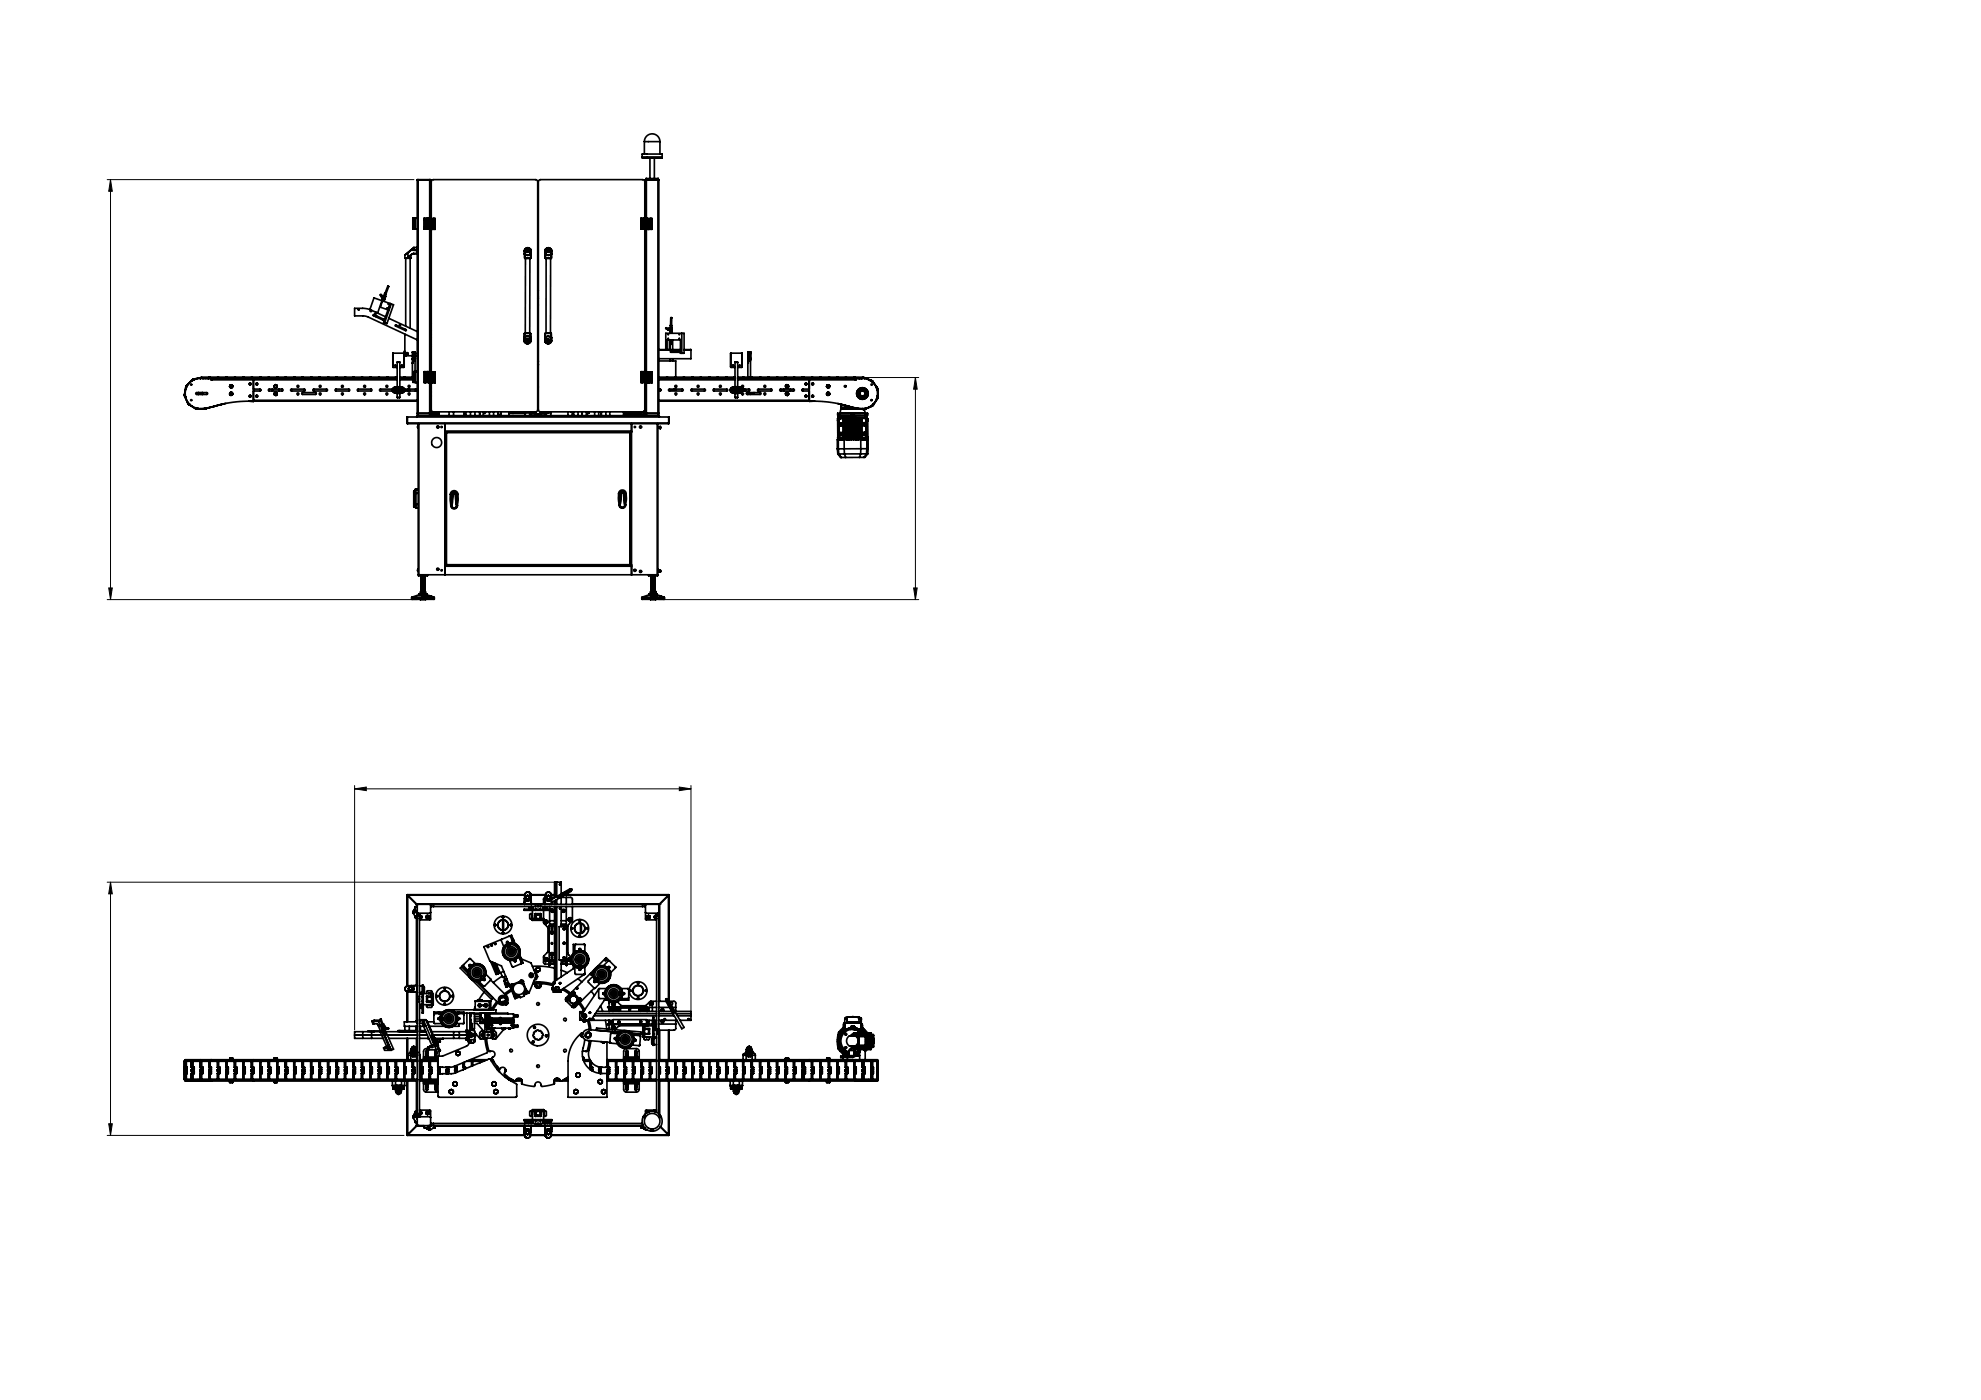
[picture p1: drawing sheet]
<svg xmlns="http://www.w3.org/2000/svg" width="594mm" height="420mm" viewBox="0 0 594 420" stroke-linecap="round" stroke-linejoin="round" font-family="sans-serif">
<g fill="none" stroke="#000" stroke-width=".3">
<path d="M32.1 53.9h92M33.1 53.9l.6 3.5h-1.1zM33.1 53.9v126M233.9 113.3h41.6M274.5 113.3v66.6M274.5 113.3l.5 3.5h-1.1zM32.1 179.9h93M32.6 176.4h1.1l-.6 3.5zM197.6 179.9h77.9M273.9 176.4h1.1l-.5 3.5zM106.3 236.7l3.5-.6v1.1zM106.3 235.7v73.3"/>
<path d="M106.3 236.7h100.9M203.7 236.1l3.5 .6-3.5 .5zM207.2 235.7v68.2M32.1 264.7h133.9M33.1 264.7v75.9M33.1 264.7l.6 3.5h-1.1zM32.6 337.1h1.1l-.6 3.5zM32.1 340.6h89"/>
</g>
<g fill="#000">
<path d="M33.1 53.9l.6 3.5h-1.1zM32.6 176.4h1.1l-.6 3.5z"/>
<path d="M274.5 113.3l.5 3.5h-1.1zM273.9 176.4h1.1l-.5 3.5zM33.1 264.7l.6 3.5h-1.1zM32.6 337.1h1.1l-.6 3.5z"/>
<path d="M256.3 125.5a.25 .25 0 0 1 .5 0 .25 .25 0 0 1-.5 0zM256.3 125.5a.25 .25 0 0 1 .5 0 .25 .25 0 0 1-.5 0zM254.3 125.5a.25 .25 0 0 1 .5 0 .25 .25 0 0 1-.5 0zM133.6 169.4a.25 .25 0 0 1 .5 0 .25 .25 0 0 1-.5 0zM188.6 169.4a.25 .25 0 0 1 .5 0 .25 .25 0 0 1-.5 0zM133.6 129.8a.25 .25 0 0 1 .5 0 .25 .25 0 0 1-.5 0zM188.6 129.8a.25 .25 0 0 1 .5 0 .25 .25 0 0 1-.5 0z"/>
<path d="M203.7 236.1l3.5 .6-3.5 .5zM106.3 236.7l3.5-.6v1.1z"/>
<path d="M223.4 315.7a.25 .25 0 0 1 .5 0 .25 .25 0 0 1-.5 0zM122.8 315.7a.25 .25 0 0 1 .5 0 .25 .25 0 0 1-.5 0zM251.2 310.5a.25 .25 0 0 1 .5 0 .25 .25 0 0 1-.5 0zM251.1 313.9a.25 .25 0 0 1 .5 0 .25 .25 0 0 1-.5 0zM124.9 337.5a.25 .25 0 0 1 .5 0 .25 .25 0 0 1-.5 0zM124.6 271.2a.25 .25 0 0 1 .5 0 .25 .25 0 0 1-.5 0zM197.5 271.2a.25 .25 0 0 1 .5 0 .25 .25 0 0 1-.5 0zM124.6 271.2a.25 .25 0 0 1 .5 0 .25 .25 0 0 1-.5 0zM197.5 271.2a.25 .25 0 0 1 .5 0 .25 .25 0 0 1-.5 0zM124.6 337.8a.25 .25 0 0 1 .5 0 .25 .25 0 0 1-.5 0zM124.6 337.8a.25 .25 0 0 1 .5 0 .25 .25 0 0 1-.5 0zM255.4 305a.25 .25 0 0 1 .5 0 .25 .25 0 0 1-.5 0z"/>
</g>
<g fill="none" stroke="#000" stroke-width=".5">
<path d="M125.1 54h4M125.4 53.9h-.3v70.8M125.4 53.9v70.8M125.4 53.9h3.4M128.8 53.9h.3v12M128.8 53.9v11.6M192.5 46.2h6v1.2h-6zM192.5 47.2h6zM193.2 42.5a2.33 2.33 0 0 1 2.3-2.3 2.33 2.33 0 0 1 2.4 2.3M193.2 42.5h4.7M193.2 42.5v3.7M193.5 54h4"/>
<path d="M193.8 53.6l-.1 .3M193.8 53.6v11.9M193.8 53.6h3.5M194.9 47.4v6.2M196.2 47.4v6.2M197.3 53.6l.1 .3M197.3 53.6v71.1M197.9 42.5v3.7M121.4 77.4h1.8M121.4 76.5v.9M121.6 77.5v20.4M122.2 75.8l.1 .1"/>
<path d="M122.2 75.8l-.8 .7M122.3 75.9h.1M122.3 75.9l-.9 .6M122.3 77.3h.1M122.3 75.9v1.4M122.7 76.9l-.3 .4M122.7 76.9h.1M123 77.5v21M123 76.8l-.6 .5M123 76.7v.1M123.1 76.7l-.1 .1M123.2 76.5v.9"/>
<path d="M123.2 74.9l.1 .1M123.2 74.9l-1 .9M123.3 75l1.8 .2M123.3 75l-1 .9M123.4 76.3h.1M123.4 76.3l-.7 .6M123.5 76.3l-.8 .6M123.6 74.7l-.4 .2M123.6 74.7h.1M123.7 74.7l-.4 .3M123.7 74.7l1.4 .5M123.9 67.1h.1"/>
<path d="M123.9 67.5h.1M123.9 65.9h.1M123.9 68.3h.1M123.9 67.9h.1M123.9 66.3h.1M123.9 66.7h.1M123.9 65.5l-.1 3.2h.6M123.9 65.5v.4M123.9 66.3v.4M123.9 67.1v.4M123.9 67.9v.4M123.9 65.5h1.2"/>
<path d="M123.9 67.9h.5M123.9 66.3h.5M123.9 65.9h.5M123.9 66.7h.5M123.9 67.1h.5M123.9 67.5h.5M123.9 68.3h.5M124 76l-.6 .3M124 76v.1M124 76h1.1M124 76.1l-.5 .2M124 76.1h1.1"/>
<path d="M124.1 74.2l-.4 .5M124.1 74.2l-.5 .5M124.1 74.2h1M124.2 68.1v.2M124.2 68.1h.2M124.2 66.3l.2 .2M124.2 67.9v.2M124.4 65.7l-.2 .2M124.4 65.5l.1 3.2zM124.5 68.7h.6M124.7 65.4v.1M124.9 65.4v.1"/>
<path d="M125 65.4v.1M125.1 75.2h.1M125.1 76h.1M125.1 76v.1M125.1 74.2v.1M125.1 76.1h.1M125.1 74.2v1M125.1 65.4l-.7 .1M127.2 65.5l.1 .1M127.2 68.7h1.3M127.2 65.5h1.3M127.2 65.5v3.2"/>
<path d="M127.3 68.6l-.1 .1M127.3 68.6h.4M127.3 65.6h.7M127.3 65.6v3M127.7 67.7l.3 .2M127.7 68.6l-.2 .1M127.7 67.7a.37 .37 0 0 0-.4 .4 .37 .37 0 0 0 .4 .4 .37 .37 0 0 0 .4-.4M128 66.3h.5M128 68.3l-.3 .3M128 68.3h.5M128 67.9h.1M128 67.9h.5"/>
<path d="M128 65.6l.1 .3M128 68l.1 .1M128 66.3v.4M128 67.1v.4M128 67.9v.1M128.1 65.9v.2M128.1 65.9h.4M128.1 66.1l-.1 .2M128.1 66.1a.37 .37 0 0 0-.5-.3 .37 .37 0 0 0-.2 .5 .37 .37 0 0 0 .6 0M128.1 68.1l-.1 .2M128.2 65.5l-.2 .1M128.3 66.3v.4"/>
<path d="M128.3 67.1v.4M128.3 67.9v.4M128.5 68.3h.6M128.5 68.7h.8M128.5 67.9h.6M128.5 67.5h.6M128.5 65.9h.6M128.5 66.3h.6M128.5 66.7h.6M128.5 67.1h.6M128.5 66.7h-.8v.4h.8M128.5 67.5h-.8v.2"/>
<path d="M128.5 65.9v.4M128.5 66.7v.4M128.5 67.5v.4M128.5 68.3v.4M128.8 68.7v42.9M129.1 68.7v43.3M129.1 68.8h1.3M129.1 67.1h.8v.4h-.8M129.1 67.9h.5M129.1 68.3h.5M129.1 65.9h.5M129.1 66.3h.5"/>
<path d="M129.1 66.3v.4M129.1 67.1v.4M129.1 67.9v.4M129.3 65.9v.4M129.3 66.7v.4M129.3 67.5v.4M129.3 68.3v43.3M129.3 65.5v-10.9l.4-.7h30.9l.6 .4v68.8l-.6 .5-30.8-.1-.5-.6v-8.5M129.6 66.3l.3 .2M129.6 68.3v.1M129.6 68.4h.1M129.6 66a.37 .37 0 0 1 .6 0 .37 .37 0 0 1-.3 .5"/>
<path d="M129.6 66v.3M129.6 66h.1M129.6 68.7l-.2 .1M129.6 65.9v.1M129.6 66.7v.4M129.6 67.5v.4M129.6 68.4v.3M129.6 68.7h.7M129.6 67.9v.4M129.6 67.9a.37 .37 0 0 1 .5 0 .37 .37 0 0 1 0 .6 .37 .37 0 0 1-.5-.1M129.9 65.7l-.3 .2M129.9 66.5v.2h-.8"/>
<path d="M129.9 65.7h.4M130.1 65.5l-.2 .2M130.3 68.7l.1 .1M130.3 65.7v3M130.4 65.5h-2.1v.4M130.4 65.5l-.1 .2M130.4 65.5v3.3M157.2 76.1h.1M157.2 75.3h.1M157.2 75.3v.8M157.2 75.2v.1M157.3 76.1v1.3"/>
<path d="M157.3 75.1l-.1 .2M157.3 75.1v.9M157.3 77.4h.1M157.3 77.4h1.8M157.3 76l.3 .4 .6 .2M157.3 76v1.4M157.3 76h.1M157.3 75.9v.2M157.4 74.8l-.2 .4M157.4 74.8l-.1 .3M157.4 74.8h.1M157.4 75l-.1 .1"/>
<path d="M157.4 75l.1 .9M157.5 75.9l-.2 .1M157.5 75.9l.2 .5 .5 .1M157.5 74.7l-.1 .3M157.5 74.7l-.1 .1M157.6 77.6l-.1 22.3M158.2 76.5v.1M158.2 75.7h.1M158.2 74.7h.1a.51 .51 0 0 1 .4 .5 .51 .51 0 0 1-.5 .5M158.2 74.7a.51 .51 0 0 0-.5 .5 .51 .51 0 0 0 .5 .5M158.2 74.7v.1M158.2 74.8a.44 .44 0 0 0-.4 .4 .44 .44 0 0 0 .4 .5"/>
<path d="M158.2 74.8a.44 .44 0 0 1 .5 .4 .44 .44 0 0 1-.5 .5M158.2 74.3l-.7 .4M158.2 74.3l.8 .4M158.2 74.3l.9 .5M158.2 74.3h.1M158.2 74.3l-.8 .5M158.9 77.6l-.1 22.3M159 74.7v.3M159 74.7l.1 .1M159 75.9l.1 .1M159 75.9l-.2 .4-.6 .2M159 75l.2 .1"/>
<path d="M159 75v.9M159.1 74.8l.1 .3M159.1 74.8h.1M159.1 74.8l.1 .4M159.1 76.1l-.2 .3-.7 .2M159.1 77.4h.1M159.1 75.9v.2M159.1 76v.1M159.1 76h.1M159.1 76v1.4M159.2 75.1v.2M159.2 75.1l-.1 .9"/>
<path d="M159.2 76.1l-.1 1.3M159.2 76.1h.1M159.2 75.2v.1M159.2 76.1v.1M159.2 75.3v.8M159.2 75.3h.1M163.4 76.1h.1M163.4 75.3h.1M163.4 75.3v.8M163.5 76.1v1.3M163.5 75.1l-.1 .2M163.5 75.1v.9"/>
<path d="M163.5 77.4h.1M163.5 77.4h1.8M163.5 76l.3 .4 .6 .2M163.5 76h.1M163.5 76v1.4M163.5 75.9v.2M163.6 74.8l-.2 .4M163.6 74.8l-.1 .3M163.6 74.8h.1M163.6 75l-.1 .1M163.6 75l.1 .9M163.7 75.9l-.2 .1"/>
<path d="M163.7 75.9l.2 .5 .5 .1M163.7 74.7l-.1 .3M163.7 74.7l-.1 .1M163.8 77.6l-.1 22.3M164.4 76.5v.1M164.4 75.7h.1M164.4 74.8a.44 .44 0 0 0-.4 .4 .44 .44 0 0 0 .4 .5M164.4 74.8a.44 .44 0 0 1 .5 .4 .44 .44 0 0 1-.5 .5M164.4 74.7h.1a.51 .51 0 0 1 .4 .5 .51 .51 0 0 1-.5 .5M164.4 74.7a.51 .51 0 0 0-.5 .5 .51 .51 0 0 0 .5 .5M164.4 74.7v.1M164.4 74.3l-.7 .4"/>
<path d="M164.4 74.3l.8 .4M164.4 74.3l.9 .5M164.4 74.3h.1M164.4 74.3l-.8 .5M165.1 77.6v22.3M165.2 74.7v.3M165.2 74.7l.1 .1M165.2 75.9l.1 .1M165.2 75.9l-.2 .4-.6 .2M165.2 75l.2 .1M165.2 75v.9M165.3 74.8l.1 .4"/>
<path d="M165.3 74.8l.1 .3M165.3 76.1l-.2 .3-.7 .2M165.3 75.9v.2M165.3 77.4h.1M165.3 76h.1M165.3 76v.1M165.3 76v1.4M165.4 75.1v.2M165.4 75.1l-.1 .9M165.4 76.1l-.1 1.3M165.4 76.1h.1M165.4 75.3h.1"/>
<path d="M165.4 75.3v.8M192.2 65.5l.1 .1M192.2 65.5v3.2M192.2 65.5h1.4M192.3 68.6l-.1 .1M192.3 68.6h.5M192.3 65.6v3M192.3 65.6h.8M192.8 67.7l.3 .2M192.8 68.6l-.2 .1M192.8 67.7a.37 .37 0 0 0-.4 .4 .37 .37 0 0 0 .3 .4 .37 .37 0 0 0 .4-.4M193 66.3h.6"/>
<path d="M193.1 68.3l-.3 .3M193.1 68.3h.5M193.1 67.9h.1M193.1 67.9h.5M193.1 65.6v.3M193.1 68v.1M193.1 66.3v.4M193.1 67.1v.4M193.1 67.9v.1M193.1 65.9v.2M193.1 65.9h.5M193.1 66.1l-.1 .2"/>
<path d="M193.1 66.1a.37 .37 0 0 0-.5-.3 .37 .37 0 0 0-.2 .5 .37 .37 0 0 0 .6 0M193.1 68.1v.2M193.3 65.5l-.2 .1M193.3 65.5v-10.9l-.4-.7h-30.8l-.6 .4v68.8l.6 .5 30.7-.1 .5-.6v-8.1M193.3 68.7v42.8M193.4 66.3v.4M193.4 67.1v.4M193.4 67.9v.4M193.6 68.3h.5M193.6 67.9h.5M193.6 67.5h.5M193.6 65.9h.5"/>
<path d="M193.6 66.3h.5M193.6 66.7h.5M193.6 67.1h.5M193.6 65.9v.4M193.6 66.7v.4M193.6 67.5v.4M193.6 68.3v43.3M193.6 66.7h-.8v.4h.8M193.6 67.5h-.8v.2M193.6 65.5l-.1-11.6h4v70.8M193.8 68.7v42.9M194.1 68.7l1.4 .1"/>
<path d="M194.1 65.5h-.7v.4M194.1 67.1h.8v.4h-.8M194.1 67.9h.5M194.1 68.3h.5M194.1 65.9h.5M194.1 66.3h.5M194.1 65.5h1.4M194.1 65.5v.4M194.1 66.3v.4M194.1 67.1v.4M194.1 67.9v.4M194.3 68.3v.4h-2.1"/>
<path d="M194.3 65.9v.4M194.3 66.7v.4M194.3 67.5v.4M194.6 66.3l.3 .2M194.6 68.4h.1M194.6 66a.37 .37 0 0 1 .6 0 .37 .37 0 0 1-.3 .5M194.6 66v.3M194.6 66h.1M194.6 68.7l-.2 .1M194.6 68.7h.7M194.6 65.9v.1M194.6 66.7v.4"/>
<path d="M194.6 67.5v.4M194.6 68.4v.3M194.6 67.9v.4M194.6 67.9a.37 .37 0 0 1 .6 0 .37 .37 0 0 1-.1 .6 .37 .37 0 0 1-.5-.1M194.9 65.7l-.3 .2M194.9 66.5v.2h-.8M194.9 65.7h.4M195.1 65.5l-.2 .2M195.3 68.7l.2 .1M195.3 65.7v3M195.5 65.5l-.2 .2M195.5 65.5v3.3"/>
<path d="M111.3 93.4h.1M111.9 94.4l3.2 1.4 .1 .2-.2 .1-3.1-1.4zM112.5 94.6h.1M112.6 94v.1M112.7 93.7l.2 .1M112.9 94.8l-.1 .3M113.9 92.1l.1 .1M114.5 90.2l.2 .1M114.5 90.2l-1.3 3.7M114.5 90.2l-2.4-.8-1.2 3.5M114.5 88.7l-.3-.4-.2 .1 .4 .6M114.6 90l.6 .2"/>
<path d="M114.6 89.3l.3 .1M114.7 90l-.1 .2M114.7 90.3l3.3 1.1-2 5.7-1-.4 .1-.3M114.7 90.3l-.7 1.9M114.7 89.5l.7 .3M114.7 89.5l-.1 .5M114.8 89.4l.6 .2M114.8 88.7l.3 .1M114.8 88.7l-.2 .6M114.8 88.7h-.2l-.2 .5 .2 .1M114.9 89.5v.1M115 88.8l.6 .2"/>
<path d="M115.1 88.8l.5 .2M115.1 88.8l-.3 .6M115.1 90.2l-.1 .2M115.1 96.4l.1 .1M115.3 89.6l-.1 .1M115.3 88h.1M115.3 88l-.3 .8M115.4 89.8l-.2 .4M115.4 88l.4 .2-.2 .8M115.6 89l-.2 .6M115.6 95l-5.1-2.3-4.2-.2v2.3h2.7l1.3 .3 14.8 6.9M116 92.4v.2z"/>
<path d="M116.3 85.9l.2 .1M116.3 85.8l-.9 2.3M116.3 93l-1.1 3.5M116.4 91.1v.2zM116.6 85.9l-.9 2.3M116.6 95.5l8.5 4M117 91.1l-.7 1.8M117.1 91.1l-.6 1.9-2.5-.8M117.3 91.2l-2 5.6M118.5 97.5l3.3 1.4v.2l-.2 .1-3-1.4zM121.4 98.7v.4M129.1 96.9l.2 .1"/>
<path d="M129.1 99.1h.2M129.1 89.2h.2M129.1 89.5h.2M129.1 91.5h.2M161.2 89.5h.2M161.2 91.5h.2M161.2 89.2h.2M161.2 87.2h.2M193.3 89.2h.2M193.3 89.5h.2M193.3 91.5h.2M200.3 98.6l-.5-.3-.2 .2 .7 .4"/>
<path d="M200.7 98.5h.3M200.7 98.5v.6M200.7 98.5h-.4v.5l.4 .1M200.9 99.8h.1M200.9 99.3h.1M200.9 99.8h.6M200.9 99.3h.6M200.9 99.3v.5M200.9 99.2h.1M200.9 99.2h.6M200.9 99.1v.1M201 99.2h.5"/>
<path d="M201 98.5h.5M201 98.5v.6h-.3M201 97.7h.1M201 97.7l-.1 .8M201 99.8v.2M201 97.7h.5v.8M201 99.2v.1M201.1 95.3h.3zM201.1 95.3v2.4M201.4 95.3h.1M201.4 99.2v.1M201.4 95.3v2.4"/>
<path d="M201.4 99.8v.2M201.5 98.5v.7M201.5 99.3v.5M204.4 100v6M55.3 118.5l.2 .4M55.3 118.5h.1M55.3 118.7l1.1 2.4M55.4 118.9l.9 2.2M55.5 118.9l.1 .1M55.5 118.9h.1M55.5 118.8h.1M55.5 119h.1"/>
<path d="M55.5 118.8v.1M55.5 119l.2 .1-.2-.1M55.5 118.3v.5M55.7 116.3h.1M55.7 116.3l.1 .2zM55.8 116.3h.1M55.7 116l-.4 2.5M55.8 116.1l-.1 .2M55.8 116.2l.1 .1M55.8 116.2h.1M55.9 116.1h.1M55.9 116.1l-.1 .1"/>
<path d="M55.9 115.7l-.1 .5M56.2 115.7l-.3 .4M57.4 114.2h.1M57.4 114.1l.1 .1M57.5 114.2l-.1 .2 .1-.2M57.5 114.2h.1M57.6 114.1l-.1 .2M57.6 114.1h.1M57.6 114.1v.2M57.7 113.9l-1.8 1.8M57.7 114.1h.1M57.7 114.1h-.1"/>
<path d="M57.7 114l.4-.1zM57.9 113.8h.1M57.9 113.8l-.3 .3M58.8 117.9l3.2-.1 .3 .3-.3 .2h-3l-.2-.1zM59.4 117.8l.1 .5zM60.1 113.3l-2.2 .5M60.1 113.3v.1M60.1 113.5a4.6 4.6 0 0 0-4.5 5.4 4.6 4.6 0 0 0 6 3.5l2.6-.5M60.1 113.5h3.1l.2 .2M60.1 113.4h.1M60.1 113.4l-.2 .1M60.1 113.5h.1"/>
<path d="M60.2 113.5h.1M60.2 113.5h.5M60.2 113.3l-2.3 .5M60.4 113.3h-.3M60.5 113.3l-.4 .2M60.5 113.3h.1M60.5 113.2l-.4 .3M60.5 113.2h58.6M60.6 117.8v.5M60.6 117.8v.5zM60.7 113.5h.1M60.9 113.5h.1"/>
<path d="M61.6 113.5h.1M61.7 113.5h.1M62.1 113.5h.1M62.2 113.5h.1M62.5 113.5h.1M62.6 113.5h.1M62.7 113.5h-.1M62.7 113.3l-.2 .2M62.7 113.3h.1M62.8 113.5h.5M62.8 113.5h.1M63 113.3l-.4 .2"/>
<path d="M63 113.3h.1M63 113.2l-.4 .3M63.3 113.5h2M63.3 113.5h.1M63.4 113.7v.3M63.4 113.5v.2M63.4 113.5h.1M63.4 113.5l.1 .2M63.4 113.7v.2M63.5 113.7h55.6l-.2-.2-.1 .2h.3M63.5 113.8l-.1 .1M63.5 113.7v.3"/>
<path d="M63.5 114h55.6M63.5 114h-.1M63.5 113.9l-.1 .1M63.5 113.5h.7M63.5 113.5v.2M64.2 113.5h.1M64.2 113.5v.2M64.3 113.5h.1M64.3 113.5h.3M64.3 113.5v.2M64.6 113.5h.1M64.6 113.5h.2"/>
<path d="M64.6 113.5v.2M64.8 113.5h.1M64.8 113.5h.3M64.8 113.5v.2M65 113.5h.1M65.1 113.5v.2M65.2 113.5h-.1M65.2 113.5h.1M65.2 113.5l-.1 .2 .1-.2M65.2 113.3l-.2 .2M65.2 113.3h.1M65.3 113.5h.1"/>
<path d="M65.3 113.5h.5M65.4 113.7h.3h-.3M65.6 113.3l-.4 .2M65.6 113.3h.1M65.6 113.2l-.4 .3M65.8 113.5h2M65.8 113.5h.1M65.9 113.5l.1 .2M65.9 113.5h.1M66 113.5v.2v-.2M66 113.5h.1M66 113.5h.7"/>
<path d="M66.7 113.5h.1M66.7 113.5v.2M66.8 113.5h.1M66.8 113.5h.4M66.8 113.5v.2M67.2 113.5h.1M67.2 113.5v.2M67.3 113.5h.1M67.3 113.5h.3M67.3 113.5v.2M67.6 113.5h.1M67.6 113.5v.2"/>
<path d="M67.7 113.5h-.1M67.7 113.5v.2v-.2M67.7 113.5h.1M67.8 113.3l-.2 .2M67.8 113.3h.1M67.8 113.5h.1M67.8 113.5h.6M67.9 113.7l.2-.2 .2 .2M68 113.7h.3M68.1 113.3l-.4 .2M68.1 113.3h.1M68.1 113.2l-.4 .3"/>
<path d="M68.4 113.5h2M68.4 113.5h.1M68.5 113.5v.2M68.5 113.5h.1M68.5 113.5l.1 .2v-.2M68.6 113.5h.6M68.8 118.2l.2 .2M68.8 116l.2 .2M68.9 118.2l.1 .2M68.9 115.9l.1 .3M68.9 118.2h-.1M68.9 115.9l-.1 .1"/>
<path d="M68.9 118v.2M68.9 118l-.1 .2M68.9 115.7v.2M68.9 115.7l-.1 .3M69 118.4l.4 .2M69 116.2l.4 .1M69.2 113.5h.1M69.2 113.5h.2M69.2 113.5v.2M69.3 117.7l.4 .2M69.3 117.7l-.4 .3M69.3 115.5l.4 .1"/>
<path d="M69.3 115.5l-.4 .2M69.3 113.5h.1M69.4 113.5h.3M69.4 113.5v.2M69.7 117.9l.1 .2M69.7 115.6l.1 .2M69.7 113.5h.1M69.7 113.5v.2M69.7 118.3l-.3 .3M69.7 116.1l-.3 .2M69.8 118.1l-.1 .2M69.8 115.8l-.1 .3"/>
<path d="M69.8 118.1h.1M69.8 115.8h.1M69.8 113.5h.1M69.8 113.5h.4M69.8 113.5v.2M70.1 113.5h.1M70.2 113.5h.1M70.3 113.5h.1M70.3 113.5l-.1 .2M70.3 113.3l-.2 .2M70.3 113.3h.1M70.4 113.5h.1"/>
<path d="M70.4 113.5h.5M70.6 113.3l-.3 .2M70.6 113.3h.1M70.6 113.2l-.4 .3M70.8 113.7h-.3h.3M70.9 113.5h2M70.9 113.5h.1M71 113.5l.1 .2zM71.1 113.5h.1M71.1 113.5h.7M71.1 113.5v.2M71.8 113.5h.1"/>
<path d="M71.8 113.5v.2M71.9 113.5h.1M71.9 113.5h.4M71.9 113.5v.2M72.2 113.5h.1M72.3 113.5h.1M72.3 113.5v.2M72.4 113.5h.1M72.4 113.5h.3M72.4 113.5v.2M72.6 113.5h.1M72.8 113.5h-.1"/>
<path d="M72.8 113.5h.1M72.8 113.5v.2M72.8 113.3l-.2 .2M72.8 113.3h.1M72.8 113.3l-.1 .2M72.9 113.5h.5M72.9 113.5h.1M73.2 113.3l-.4 .2M73.2 113.3h.1M73.2 113.2l-.4 .3M73.3 113.7h-.3h.4M73.4 113.5h2.1"/>
<path d="M73.4 113.5h.1M73.6 113.5v.2zM73.6 113.5h.1M73.6 113.5h.7M73.6 113.5l.1 .2M74.3 113.5h.1M74.3 113.5v.2M74.4 113.5h.1M74.4 113.5h.4M74.4 113.5v.2M74.8 113.5h.1M74.8 113.5v.2"/>
<path d="M74.9 113.5h.1M74.9 113.5h.4M74.9 113.5v.2M75.2 113.5h.1M75.3 113.5h.1M75.4 113.5l-.1 .2M75.4 113.3l-.2 .2M75.4 113.3h.1M75.5 113.5h.1M75.5 113.5h.5M75.7 113.3l-.4 .2M75.7 113.3h.1"/>
<path d="M75.7 113.2l-.4 .3M75.9 113.7h-.3h.3M76 113.5h2M76 113.5h.1M76 116.7h1.9l.3 .3-.3 .3h-1.9M76 113.7v6.5M76.1 113.5v.2l.1-.2M76.1 113.5h.1M76.2 113.5h.7M76.2 113.5v.2M76.9 113.5h.1M76.9 113.5v.2"/>
<path d="M77 113.5h.1M77 113.5h.3M77 113.5v.2M77.3 113.5h.1M77.3 113.5h.2M77.3 113.5v.2M77.5 113.5h.1M77.5 113.5h.3M77.5 113.5v.2M77.7 113.5h.1M77.9 113.5h-.1M77.9 113.5h.1"/>
<path d="M77.9 113.5l-.1 .2M77.9 113.3l-.2 .2M77.9 113.3h.1M78 113.5h.1M78 113.5h.5M78.1 113.6l.3 .1zM78.2 116.9v.3M78.3 113.3l-.4 .2M78.3 113.3h.1M78.3 113.2l-.4 .3M78.5 113.5h2M78.6 113.5l.1 .2"/>
<path d="M78.6 113.5h.1M78.7 113.5v.2M78.7 113.5h.7M79.4 113.5h.1M79.4 113.5v.2M79.5 113.5h.1M79.5 113.5h.4M79.5 113.5v.2M79.9 113.5h.1M79.9 113.5v.2M80 113.5h.1M80 113.5h.3"/>
<path d="M80 113.5v.2M80.3 113.5h.1M80.3 113.5v.2M80.4 113.5h-.1M80.4 113.5v.2zM80.4 113.5h.1M80.5 113.3l-.2 .2M80.5 113.3h.1M80.5 116.9l4.1-.2 .3 .3-.3 .3h-3.9l-.2-.2zM80.5 113.5h.6M80.7 113.6l.3 .1zM80.8 113.3l-.4 .2"/>
<path d="M80.8 113.3h.1M80.8 113.2l-.4 .3M81.1 113.5h2M81.1 113.5h-.6M81.1 113.5h.1M81.2 113.5v.2M81.2 113.5h.1M81.2 113.5l.1 .2M81.3 113.5h.6M81.3 113.5v.2M81.7 116.7v.6M81.9 113.5h.1"/>
<path d="M81.9 113.5h.2M81.9 113.5v.2M82 113.5h.1M82.1 113.5h.3M82.1 113.5v.2M82.2 118.2l.3 .4M82.2 116l.3 .3M82.4 117.8l-.2 .4M82.4 115.6l-.2 .4M82.4 113.5h.1M82.4 113.5v.2M82.5 118.6h.2"/>
<path d="M82.5 116.3h.2M82.5 116.3l.2 .1M82.5 113.5h.1M82.5 113.5h.4M82.5 113.5v.2M82.6 117.7h.2M82.6 117.7l-.2 .1M82.6 115.4l.2 .1M82.6 115.4l-.2 .2M82.6 117.7h.1M82.6 115.4v.1M82.6 115.5h.2"/>
<path d="M82.6 115.5l-.2 .1M82.7 118.6h.1M82.7 116.3v.1M82.8 113.5h.1M82.8 117.7l.3 .4M82.8 115.5l.3 .3M82.9 113.5v.2M82.9 113.5h.1M82.9 118.5l-.2 .1M82.9 116.2l-.2 .1M82.9 116.2l-.2 .2M83 113.5h.1"/>
<path d="M83 113.5l-.1 .2M83 113.3l-.2 .2M83 113.3h.1M83.1 113.5h.1M83.1 113.5h.5M83.1 118.1l-.2 .4M83.1 115.8l-.2 .4M83.2 113.7h.3h-.3M83.3 113.3l-.3 .2M83.3 113.3h.1M83.3 113.2l-.4 .3M83.6 113.5h2"/>
<path d="M83.6 113.5h.1M83.7 116.7v.6M83.7 113.5l.1 .2M83.7 113.5h.1M83.8 113.5v.2v-.2M83.8 113.5h.1M83.8 113.5h.7M84.5 113.5h.1M84.5 113.5v.2M84.6 113.5h.1M84.6 113.5h.4M84.6 113.5v.2"/>
<path d="M84.9 113.5h.1M85 113.5h.1M85 113.5v.2M85.1 113.5h.1M85.1 113.5h.3M85.1 113.5v.2M85.3 113.5h.1M85.4 113.5v.2M85.5 113.5h-.1M85.5 113.5h.1M85.5 113.5v.2v-.2M85.5 113.3l-.2 .2"/>
<path d="M85.5 113.3h.1M85.5 113.3l-.1 .2M85.6 113.5h.1M85.6 113.5h.5M85.7 113.7h.4h-.4M85.9 113.3l-.4 .2M85.9 113.3h.1M85.9 113.2l-.4 .3M86.1 113.5h2.1M86.1 113.5h.1M86.3 113.5v.2M86.3 113.5h.1"/>
<path d="M86.3 113.5v.2v-.2M86.3 113.5h.7M87 113.5h.1M87 113.5v.2M87.1 113.5h.1M87.1 113.5h.4M87.1 113.5v.2M87.2 116.9l4-.2 .3 .3-.3 .3h-3.8l-.3-.2zM87.5 113.5h.1M87.5 113.5v.2M87.6 113.5h.1M87.6 113.5h.4"/>
<path d="M87.6 113.5v.2M87.9 113.5h.1M88 113.5l-.1 .2M88 113.5h.1M88 113.5v.2l.1-.2M88.1 113.3l-.2 .2M88.1 113.3h.1M88.2 113.5h.1M88.2 113.5h.5M88.2 113.7h.4h-.3M88.4 113.3l-.4 .2M88.4 113.3h.1"/>
<path d="M88.4 113.2l-.4 .3M88.7 113.5h2M88.7 113.5h.1M88.8 113.5v.2M88.8 113.5h.1M88.8 113.5l.1 .2v-.2M88.9 113.5h.7M89.6 113.5h.1M89.6 113.5v.2M89.7 113.5h.1M89.7 113.5h.3M89.7 113.5v.2"/>
<path d="M90 113.5h.1M90 113.5h.2M90 113.5v.2M90.2 113.5h.1M90.2 113.5h.3M90.2 113.5v.2M90.4 113.5h.1M90.5 117.9l4.1-.1 .3 .3-.3 .2h-3.9l-.2-.2zM90.6 113.5h-.1M90.6 113.5h.1M90.6 113.5l-.1 .2M90.6 113.3l-.2 .2"/>
<path d="M90.6 113.3h.1M90.7 113.5h.5M90.7 113.5h.1M90.8 113.7l.2-.2 .1 .2M90.8 113.7h.3M91 113.3l-.4 .2M91 113.3h.1M91 113.2l-.4 .3M91.2 113.5h2M91.2 113.5h.1M91.3 113.5l.1 .2zM91.4 113.5h.1"/>
<path d="M91.4 113.5h.7M91.4 113.5v.2M92.1 113.5h.1M92.1 113.5v.2M92.2 113.5h.1M92.2 113.5h.4M92.2 113.5v.2M92.6 113.5h.1M92.6 113.5v.2M92.7 113.5h.1M92.7 113.5h.3M92.7 113.5v.2"/>
<path d="M93 113.5h.1M93.1 113.5h-.1M93.1 113.5h.1M93.1 113.5v.2M93.2 113.3l-.2 .2M93.2 113.3h.1M93.2 113.5h.6M93.2 113.5h.1M93.5 113.3l-.4 .2M93.5 113.3h.1M93.5 113.2l-.4 .3M93.7 113.7h-.4h.4"/>
<path d="M93.8 113.5h2M93.8 113.5h.1M93.9 116.9l4-.2 .3 .3-.3 .3h-3.8l-.3-.2zM93.9 113.5v.2zM93.9 113.5h.1M94 113.5h.6M94 113.5v.2M94.6 113.5h.1M94.6 113.5h.2M94.6 113.5v.2M94.7 113.5h.1M94.8 113.5h.3"/>
<path d="M94.8 113.5v.2M95.1 113.5h.1M95.1 113.5v.2M95.2 113.5h.1M95.2 113.5h.4M95.2 113.5v.2M95.5 113.5h.1M95.6 113.5h.1M95.7 113.5h.1M95.7 113.5l-.1 .2M95.7 113.3l-.2 .2M95.7 113.3h.1"/>
<path d="M95.8 113.5h.1M95.8 113.5h.5M96 113.3l-.3 .2M96 113.3h.1M96 113.2l-.4 .3M96.2 113.7h-.3h.3M96.3 113.5h2M96.3 113.5h.1M96.4 113.5l.1 .2zM96.5 113.5h.1M96.5 113.5h.7M96.5 113.5v.2"/>
<path d="M97.2 113.5h.1M97.2 113.5v.2M97.3 113.5h.1M97.3 113.5h.4M97.3 113.5v.2M97.6 113.5h.1M97.7 113.5h.1M97.7 113.5v.2M97.8 113.5h.1M97.8 113.5h.3M97.8 113.5v.2M98 113.5h.1"/>
<path d="M98.2 113.5h-.1M98.2 113.5h.1M98.2 113.5v.2M98.2 113.3l-.2 .2M98.2 113.3h.1M98.2 113.3l-.1 .2M98.3 113.5h.1M98.3 113.5h.5M98.5 113.6l.3 .1zM98.6 113.3l-.4 .2M98.6 113.3h.1M98.6 113.2l-.4 .3"/>
<path d="M98.8 113.5h2.1M98.8 113.5h.1M99 113.5v.2v-.2M99 113.5h.1M99 113.5h.7M99 113.5l.1 .2M99.7 113.5h.1M99.7 113.5v.2M99.8 113.5h.1M99.8 113.5h.4M99.8 113.5v.2M100.2 113.5h.1"/>
<path d="M100.2 113.5v.2M100.3 113.5h.1M100.3 113.5h.4M100.3 113.5v.2M100.5 116.9l4.1-.2 .3 .3-.3 .3h-3.9l-.2-.2zM100.6 113.5h.1M100.7 113.5l-.1 .2M100.7 113.5h.1M100.7 113.5v.2M100.8 113.5l-.1 .2M100.8 113.3l-.2 .2M100.8 113.3h.1"/>
<path d="M100.9 113.5h.5M101 113.6l.3 .1zM101.1 113.3l-.4 .2M101.1 113.3h.1M101.1 113.2l-.4 .3M101.4 113.5h2M101.5 113.5v.2M101.5 113.5h.1M101.5 113.5l.1 .2M101.6 113.5h.7M101.6 113.5v.2M102.3 113.5h.1"/>
<path d="M102.3 113.5v.2M102.4 113.5h.1M102.4 113.5h.3M102.4 113.5v.2M102.7 113.5h.1M102.7 113.5h.2M102.7 113.5v.2M102.9 113.5h.1M102.9 113.5h.3M102.9 113.5v.2M103.1 113.5h.1M103.2 113.5v.2"/>
<path d="M103.3 113.5h-.1M103.3 113.5h.1M103.3 113.5l-.1 .2M103.3 113.3l-.2 .2M103.3 113.3h.1M103.4 113.5h.5M103.4 113.5h.1M103.5 113.6l.3 .1zM103.7 113.3l-.4 .2M103.7 113.3h.1M103.7 113.2l-.4 .3M103.9 113.5h2"/>
<path d="M103.9 113.5h.1M104 113.5l.1 .2M104.1 113.5v.2v-.2M104.1 113.5h.1M104.1 113.5h.7M104.8 113.5h.1M104.8 113.5v.2M104.9 113.5h.1M104.9 113.5h.4M104.9 113.5v.2M105.3 113.5h.1M105.3 113.5v.2"/>
<path d="M105.4 113.5h.1M105.4 113.5h.3M105.4 113.5v.2M105.7 113.5h.1M105.7 113.5v.2M105.8 113.5h-.1M105.8 113.5h.1M105.8 113.5v.2v-.2M105.9 113.3l-.2 .2M105.9 113.3h.1M105.9 113.5h.6M105.9 113.5h.1"/>
<path d="M106 113.7h.4h-.3M106.2 113.3l-.4 .2M106.2 113.3h.1M106.2 113.2l-.4 .3M106.5 113.5h2M106.5 113.5h.1M106.6 113.5v.2M106.6 113.5l.1 .2v-.2M106.6 113.5h.1M106.7 113.5h.6M107.2 116.9l4-.2 .3 .3-.3 .3h-3.8l-.3-.2zM107.3 113.5h.1"/>
<path d="M107.3 113.5h.2M107.3 113.5v.2M107.4 113.5h.1M107.5 113.5h.3M107.5 113.5v.2M107.8 113.5h.1M107.8 113.5v.2M107.9 113.5h.1M107.9 113.5h.4M107.9 113.5v.2M108.2 113.5h.1M108.3 113.5v.2"/>
<path d="M108.3 113.5h.1M108.3 113.5v.2l.1-.2M108.4 113.5h.1M108.4 113.3l-.2 .2M108.4 113.3h.1M108.5 113.5h.5M108.5 113.5h.1M108.6 113.7h.3h-.3M108.7 113.3l-.3 .2M108.7 113.3h.1M108.7 113.2l-.4 .3M109 113.5h2"/>
<path d="M109 113.5h.1M109.1 113.5l.1 .2M109.2 113.5v.2v-.2M109.2 113.5h.1M109.2 113.5h.7M109.9 113.5h.1M109.9 113.5v.2M110 113.5h.1M110 113.5h.4M110 113.5v.2M110.3 113.5h.1M110.4 113.5h.1"/>
<path d="M110.4 113.5v.2M110.5 113.5h.1M110.5 113.5h.3M110.5 113.5v.2M110.7 113.5h.1M110.8 113.5v.2M110.9 113.5h-.1M110.9 113.5v.2v-.2M110.9 113.5h.1M110.9 113.3l-.2 .2M110.9 113.3h.1M111 113.5h.1"/>
<path d="M111 113.5h.5M111.1 113.7h.4h-.4M111.3 113.3l-.4 .2M111.3 113.3h.1M111.3 113.2l-.4 .3M111.5 113.5h2.1M111.5 113.5h.1M111.7 113.5v.2M111.7 113.5v.2v-.2M111.7 113.5h.1M111.7 113.5h.7M112.4 113.5h.1"/>
<path d="M112.4 113.5v.2M112.5 113.5h.1M112.5 113.5h.4M112.5 113.5v.2M112.9 113.5h.1M112.9 113.5v.2M113 113.5h.1M113 113.5h.4M113 113.5v.2M113.3 113.5h.1M113.4 113.5h.1M113.5 113.5l-.1 .2"/>
<path d="M113.5 113.3l-.2 .2M113.5 113.3h.1M113.6 113.5h.5M113.6 113.5h.1M113.8 113.3l-.4 .2M113.8 113.3h.1M113.8 113.2l-.4 .3M114 113.7h-.3h.3M114.1 113.5h2M114.1 113.5h.1M114.2 113.5v.2l.1-.2M114.3 113.5h.7"/>
<path d="M114.3 113.5v.2M115 113.5h.1M115 113.5v.2M115.1 113.5h.1M115.1 113.5h.3M115.1 113.5v.2M115.4 113.5h.1M115.4 113.5h.2M115.4 113.5v.2M115.6 113.5h.1M115.6 113.5h.3M115.6 113.5v.2"/>
<path d="M115.8 113.5h.1M116 113.5h-.1M116 113.5h.1M116 113.5l-.1 .2M116 113.3l-.2 .2M116 113.3h.1M116.1 113.5h.5M116.1 113.5h.1M116.4 113.3l-.4 .2M116.4 113.3h.1M116.4 113.2l-.4 .3M116.5 113.7h-.3h.3"/>
<path d="M116.6 113.5h2M116.6 113.5h.1M116.7 113.5l.1 .2v-.2M116.8 113.5h.7M116.8 113.5v.2M117.5 113.5h.1M117.5 113.5v.2M117.6 113.5h.1M117.6 113.5h.4M117.6 113.5v.2M117.8 110h.1M117.9 106l-.1 .1"/>
<path d="M118 113.5h.1M118 113.5v.2M118.1 113.5h.1M118.1 113.5h.3M118.1 113.5v.2M118.1 116.8v.4M118.4 113.5h.1M118.4 109.6h.2M118.5 117l.4 .8M118.5 117h.1M118.5 113.5h-.1M118.5 117.9l.4 .1"/>
<path d="M118.5 113.5h.1M118.5 113.5v.2M118.6 113.3l-.2 .2M118.6 113.3h.1M118.6 113.5h.1M118.7 117.2l.1 .1 .1-.1M118.7 116.9l.1-.2 .1 .2M118.7 116.9v.3M118.7 116.9h.2M118.7 113.4h.4zM118.8 116.1l-.7 .1-.4 .5h-3.6l-.3 .3 .3 .3h3.6l.4 .5 .7 .2M118.8 117.9l.1 .1"/>
<path d="M118.8 117.9h.1M118.8 116.2v.1M118.8 117.8v.1M118.9 116.2l-.4 .8M118.9 117.8h.1M118.9 117.7l.5 .1M118.9 117.7h.1M118.9 116.2v.1M118.9 118h.1M118.9 116.2h.1M118.9 117.8v.1M118.9 117.8l.5 .1"/>
<path d="M118.9 117.9v.1M118.9 117.9h.1M118.9 116.1a.95 .95 0 0 0-1 .3 .95 .95 0 0 0 0 1.1l1 .5M118.9 116.1l-.1 .1M118.9 116.1v.1M118.9 116.1l-.5 .1M118.9 116.3h.1M118.9 113.3l-.4 .2M118.9 113.3h.1M118.9 113.2l-.4 .3M118.9 116.1h.1M118.9 116.8v.2"/>
<path d="M118.9 117.1v.1M118.9 117.9l.5 .1M118.9 117.2h-.2M118.9 116.9v.3M119 118h.4M119 118h.1M119.1 108.7h.8M119.1 119.2h.8M119.1 108.7v7.3M119.1 118v1.2M119.4 116.1h-.5M119.4 116.2l-.5 .1"/>
<path d="M119.4 116.2v1.6M119.4 116.2h.1M119.4 117.8v.1M119.4 118h.1M119.4 116.8h.2M119.4 117.2h.2M119.4 117h.2M119.4 116.1v.1M119.4 117.9v.1M119.6 116.2l.5 .1M119.6 116.2v1.6M119.6 116.2h.5"/>
<path d="M119.6 116.2h.1M119.6 117.8v.1M119.6 118h.1M119.6 116.1h.5M119.6 116.1v.1M119.6 117.9v.1M119.9 113.2l3.9 .1-.2 .2M119.9 108.7v7.3M119.9 118v1.2M119.9 113.5h1.3M119.9 113.5h.1M119.9 114h3.9"/>
<path d="M119.9 113.7h3.9M120 116.1h.1M120 116.1h-.4M120 116.1a.95 .95 0 0 1 1.1 .3 .95 .95 0 0 1 0 1.1l-1 .5M120 113.5h.1M120 113.5h.2M120 113.5v.2M120.1 116.1h.1M120.1 117.9l-.5 .1M120.1 116.3h.1M120.1 117.8l-.5 .1M120.1 117.8h.1"/>
<path d="M120.1 116.2h.1M120.1 117.9h.1M120.1 116.1v.1M120.1 118h.1M120.1 117.8v.1M120.1 116.2v.1M120.1 116.1l.4 .1M120.1 116.8l.2 .1-.1 .4zM120.1 117.7l-.5 .1M120.1 116.8v.5M120.1 117.7h.1M120.1 116.2l.4 .8"/>
<path d="M120.1 113.5h.1M120.1 117.9v.1M120.2 113.5h.3M120.2 113.5v.2M120.2 116.1l.6 .1 .5 .5h3.3l.3 .3-.3 .3h-3.3l-.5 .5-.6 .2M120.4 109.6h.2M120.5 117l-.4 .8M120.5 117h.1M120.5 113.5h.1M120.5 113.5v.2M120.6 117.8l-.5 .2M120.6 113.5h.1"/>
<path d="M120.6 113.5h.4M120.6 113.5v.2M120.9 113.5h.1M121 113.5h.1M121.1 106l.1 .1M121.1 113.5h.1M121.1 113.5l-.1 .2M121.1 113.3l-.2 .2M121.1 113.3h.1M121.2 113.5h.5M121.2 113.5h.1M121.2 110h.1"/>
<path d="M121.2 106h-3.4v4.1l1.3 .1M121.2 106.7h2.5M121.3 113.6l.3 .1zM121.4 100.2v6.2l.3 .3M121.4 105.4h-.2v4.7l-1.3 .1M121.4 113.3l-.3 .2M121.4 113.3h.1M121.4 113.2l-.4 .3M121.7 113.5h2M121.7 113.5h.1M121.8 113.5l.1 .2v-.2M121.8 113.5h.1"/>
<path d="M121.9 113.5h.7M121.9 113.5v.2M122.3 116.7v.6zM122.6 113.5h.1M122.6 113.5v.2M122.7 113.5h.1M122.7 113.5h.4M122.7 113.5v.2M123 113.5h.1M123.1 113.5h.1M123.1 113.5v.2M123.2 113.5h.1"/>
<path d="M123.2 113.5h.3M123.2 113.5v.2M123.4 113.5h.1M123.5 113.5v.2M123.6 113.5h-.1M123.6 113.5l-.1 .2M123.6 113.5h.1M123.6 113.5v.2M123.6 113.3l-.2 .2M123.6 113.3h.1M123.6 113.3l-.1 .2M123.7 107.7l.8-.1z"/>
<path d="M123.7 109h.1M123.7 105.7v7.6M123.7 113.3h-.1M123.8 113.4l-.1 .1M123.9 111.9h.1M123.9 114.3h.1M123.9 113.9h.1M123.9 113.1h.1M123.8 113.5h.1M123.9 112.3h.1M123.9 112.7h.1M123.8 113.3l-.2 .2"/>
<path d="M123.8 113.5h-.1M123.8 107.7h.1M123.8 108.9h.1M123.8 108.9l-.1 .1M123.8 105.7h.1M123.9 111.5l-.1 3.2h.6M123.9 113.5h.5M123.9 111.5v.4M123.9 112.3v.4M123.9 113.1v.4M123.9 113.9v.4M123.9 111.5h1.2"/>
<path d="M123.9 113.9h.5M123.9 112.3h.5M123.9 111.9h.5M123.9 112.7h.5M123.9 113.1h.5M123.9 114.3h.5M123.9 107.7v.2M123.9 108h.5M123.9 108.2h.5M123.9 107.9h.1M123.9 107.9h.5M123.9 106.1h.5v1.2h-.5z"/>
<path d="M123.9 108.3h.5M123.9 107.9v.4M124.1 105.6l.3 .1M124.1 105.7l-.3-.1v3.4M124.2 114.2v.1M124.2 114.2h.2M124.2 112.3l.2 .2M124.2 113.9v.3M124.4 108.2v.1M124.4 111.7l-.2 .2M124.4 107.9v.1M124.4 105.6v.1"/>
<path d="M124.4 107.9h.1M124.4 107.9l.1 3.5M124.5 105.7h-.8M124.5 105.7h.1M124.5 111.5v3.3M124.5 111.4l-.1 .1M124.5 114.8h.6M124.5 105.7l-.7 .1M124.5 107.7h.1M124.5 106.7h.6M124.5 105.7v2M124.7 111.4v.1"/>
<path d="M124.9 111.4v.1M125 111.4v.1M127.2 111.5l.1 .1M127.2 111.5l1.3 .1M127.2 114.8h1.3M127.2 111.5v3.3M127.3 114.6l-.1 .2M127.3 111.6v3M127.3 114.6h.4M127.3 111.6h.7M127.7 113.8l.4 .2M127.7 114.6l-.2 .2"/>
<path d="M127.7 113.8a.37 .37 0 0 0-.3 .5 .37 .37 0 0 0 .6 0M128 112.4h.5M128 114.4l-.3 .2M128 114.4h.5M128 111.9h.1M128 111.6v.3M128 112.4v.4M128 113.2v.4M128 114.3v.1M128 114.3h.1M128 111.9a.37 .37 0 0 0-.5 0 .37 .37 0 0 0 0 .5 .37 .37 0 0 0 .5 0M128 111.9l.1 .1"/>
<path d="M128.1 112l-.1 .4M128.1 114l-.1 .3M128.1 114h.4M128.1 112h.4M128.2 111.5l-.2 .1M128.3 112.4v.4M128.3 113.2v.4M128.3 114v.4M128.5 112.8h.6M128.5 113.2h.6M128.5 114.4h.6M128.5 114.8h.8"/>
<path d="M128.5 114h.6M128.5 113.6h.6M128.5 112.4h.6M128.5 112h.6M128.5 113.6h-.8v.2M128.5 112v.4M128.5 112.8v.4M128.5 113.6v.4M128.5 114.4v.4M128.5 112.8h-.8v.4h.8M128.8 114.8v9.9M129.1 114.8v9.9"/>
<path d="M129.1 114.8h1.3M129.1 113.2h.8v.4h-.8M129.1 114h.5M129.1 112.4v.4M129.1 113.2v.4M129.1 114v.4M129.1 112.4h.5M129.1 112h.5M129.1 114.4h.5M129.2 118.6h.1M129.2 116.3h.1M129.1 118.9l.2 .1"/>
<path d="M129.1 116.6l.2 .1M129.1 105.4h.2M129.1 106.7h.2M129.1 103.8l.2 .1M129.2 117.7h.1M129.2 117.3h.1M129.2 115.4l.1 .1M129.2 115.4l-.1 .1h.2M129.3 117.7h.1M129.3 112v.4M129.3 112.8v.4M129.3 113.6v.4"/>
<path d="M129.3 117.3l-.2 .1M129.3 115l-.2 .1M129.3 101.3l-.2 .5M129.3 100.3l-.2 .6M129.3 103.2l-.2 .2M129.5 112.2a.37 .37 0 0 1 .4-.4 .37 .37 0 0 1 .4 .4 .37 .37 0 0 1-.4 .4M129.5 112.2l.1 .2M129.5 114.2l.1 .2M129.6 114.4v.3M129.6 112l-.1 .2M129.6 114.7l-.2 .1M129.6 112.4h.1"/>
<path d="M129.6 112.8v.4M129.6 113.6v.4M129.6 114.7h.7M129.6 112.4l.3 .2M129.6 114l-.1 .2M129.6 114a.37 .37 0 0 1 .6 0 .37 .37 0 0 1-.2 .5 .37 .37 0 0 1-.5-.3M129.9 111.7l-.3 .3M129.9 112.6v.2h-.8M129.9 111.7h.4M130.1 111.6l-.2 .1M130.3 114.7l.1 .1M130.3 111.7v3"/>
<path d="M130.4 111.6h-2.1v.4M130.4 111.6l-.1 .1M130.4 111.6v3.2M157.2 102.1v.2M157.2 102.1h.1M157.2 101.3v.8M157.2 101.3h.1M157.2 102.2l.1 .5M157.2 102.3l.2 .1M157.2 102.3l.1 .4M157.3 101.5l.1 .1M157.3 101.5h.1"/>
<path d="M157.3 101.5l-.1 .8M157.3 100.1l-.1 1.2M157.3 100.1h.1M157.3 100.1v1.4M157.3 100h1.8M157.3 100v.1M157.3 101.3v.2M157.3 102.7h.1M157.3 102.7l.9 .4M157.4 102.4v.3M157.4 101.6v.8M157.4 102.7l.8 .4"/>
<path d="M158 102v.4M158.2 103.1h.1M158.2 102.7v.1M158.2 101.8h-.1a.51 .51 0 0 0-.4 .5 .51 .51 0 0 0 .5 .5M158.2 101.8a.51 .51 0 0 1 .5 .5 .51 .51 0 0 1-.5 .5M158.2 101.8h.1M158.2 101.8a.44 .44 0 0 1 .4 .4 .44 .44 0 0 1-.4 .5M158.2 101.8a.44 .44 0 0 0-.5 .4 .44 .44 0 0 0 .5 .5M158.2 102.4v.1M158.2 102v.5M158.2 100.8l.6 .2 .3 .5M158.2 100.8v.1"/>
<path d="M158.2 100.9l-.6 .3-.2 .4M158.2 100.9l.5 .2 .2 .5M158.2 100.8l-.7 .2-.2 .3M158.2 102h.1M158.9 102.7l-.7 .4M158.9 101.6l.1 .8M159 102.4l-.1 .3M159 102.7h-.1M159 102.7l-.8 .4M159 102.6v.1M159.1 101.3v.2M159.1 101.5h.1"/>
<path d="M159.1 101.5l-.2 .1M159.1 101.5v.8M159.1 100v1.5M159.1 100.1h.1M159.1 100.1v1.2M159.1 101.3h.1M159.1 102.3l-.1 .1M159.1 102.3l-.1 .3M159.2 102.2l-.2 .4M159.2 102.1l-.1 .2M159.2 102.1h.1M159.2 102.2h.1"/>
<path d="M159.2 101.3v.8M161.2 109.4h.2M161.2 108.4l.1 .1M161.2 109.3h.1M161.2 116.2h.2M161.2 109.5h.2M161.3 108.4h.1M161.3 108.4h-.1M161.3 108.5h.1M161.3 109.3h.1M161.3 108.5v.8M161.4 108.4h.1"/>
<path d="M163.4 102.1l.1 .2M163.4 102.1h.1M163.4 101.3v.8M163.4 101.3h.1M163.4 102.2l.1 .5M163.5 102.3l.1 .1M163.5 102.3v.4M163.5 101.3h-.1M163.5 101.5l.1 .1M163.5 101.5h.1M163.5 101.5v.8M163.5 100.1l-.1 1.2"/>
<path d="M163.5 100.1h.1M163.5 100.1v1.4M163.5 100h1.8M163.5 100v.1M163.5 101.3v.2M163.5 102.7h.2M163.5 102.7l.9 .4M163.6 102.4l.1 .3M163.6 101.6v.8M163.7 102.7l.7 .4M164.2 102.2l.1 .2M164.4 103.1h.1"/>
<path d="M164.4 102.7v.1M164.4 101.8h-.1a.51 .51 0 0 0-.4 .5 .51 .51 0 0 0 .5 .5M164.4 101.8h.1a.51 .51 0 0 1 .4 .5 .51 .51 0 0 1-.5 .5M164.4 101.8h.1M164.4 101.8a.44 .44 0 0 1 .4 .4 .44 .44 0 0 1-.4 .5M164.4 101.8a.44 .44 0 0 0-.5 .4 .44 .44 0 0 0 .5 .5M164.4 100.9l-.6 .3-.2 .4M164.4 100.9l.5 .2 .3 .5M164.4 100.8l.6 .2 .3 .5M164.4 100.8v.1M164.4 100.8l-.6 .2-.3 .3M165.1 102.7l-.7 .4"/>
<path d="M165.2 101.6v.8M165.2 102.4l-.1 .3M165.2 102.7h-.1M165.2 102.7l-.8 .4M165.2 102.6v.1M165.3 102.6l-.1 .1M165.3 101.3v.2M165.3 101.5h.1M165.3 101.5l-.1 .1M165.3 101.5v.8M165.3 100v1.5M165.3 100.1h.1"/>
<path d="M165.3 100.1l.1 1.2M165.3 101.3h.1M165.3 102.3l-.1 .1M165.3 102.3l-.1 .3M165.4 101.3h.1M165.4 102.2l-.1 .4M165.4 102.1l-.1 .2M165.4 102.2h.1M165.4 102.1h.1M165.4 101.3v.8M192.2 111.5l.1 .1M192.2 111.5v3.3"/>
<path d="M192.2 111.5h1.4M192.3 114.6l-.1 .2M192.3 111.6v3M192.3 114.6h.5M192.3 111.6h.8M192.8 113.8l.3 .2M192.8 114.6l-.2 .2M192.8 113.8a.37 .37 0 0 0-.4 .3 .37 .37 0 0 0 .3 .4 .37 .37 0 0 0 .4-.4M193 112.4h.6M193.1 114.4l-.3 .2M193.1 114.4h.5M193.1 114h.1"/>
<path d="M193.1 114h.5M193.1 111.6v.4M193.1 114v.1M193.1 112.4v.4M193.1 113.2v.4M193.1 112v.1M193.1 112h.5M193.1 112.1l-.1 .3M193.1 112.1a.37 .37 0 0 0-.5-.3 .37 .37 0 0 0-.2 .5 .37 .37 0 0 0 .6 .1M193.1 114.1v.3M193.3 111.5l-.2 .1M193.4 112.4v.4"/>
<path d="M193.4 113.2v.4M193.4 114v.4M193.6 114.4h.5M193.6 113.6h.5M193.6 114h.5M193.6 112.8h.5M193.6 113.2h.5M193.6 112h.5M193.6 112.4h.5M193.6 113.6h-.8v.2M193.6 112v.4M193.6 112.8v.4"/>
<path d="M193.6 113.6v.4M193.6 114.4l-.1 10.3M193.6 112.8h-.8v.4h.8M193.8 114.8v9.9M194.1 114.8h1.4M194.1 111.6h-.7v.4M194.1 113.2h.8v.4h-.8M194.1 114h.5M194.1 112.4h.5M194.1 111.6h1.4M194.1 112h.5M194.1 114.4h.5"/>
<path d="M194.1 111.6v.4M194.1 112.4v.4M194.1 113.2v.4M194.1 114v.4M194.3 114.4v.4h-2.1M194.3 112v.4M194.3 112.8v.4M194.3 113.6v.4M194.6 112.4l.3 .2M194.6 114.4h.1M194.6 112a.37 .37 0 0 1 .6 0 .37 .37 0 0 1-.3 .6M194.6 112v.4"/>
<path d="M194.6 112h.1M194.6 114.7l-.2 .1M194.6 114.7h.7M194.6 112.8v.4M194.6 113.6v.4M194.6 114.4v.3M194.6 114v.4M194.6 114a.37 .37 0 0 1 .6-.1 .37 .37 0 0 1-.1 .6 .37 .37 0 0 1-.5-.1M194.9 111.7l-.3 .3M194.9 112.6v.2h-.8M194.9 111.7h.4M195.1 111.6l-.2 .1"/>
<path d="M195.3 114.7l.2 .1M195.3 111.7v3M195.5 111.6l-.2 .1M195.5 111.6v3.2M197.5 105h6.6v.7h-2.9l-.2-.2 .2-.2h2.9M197.5 113.4l.4 .1zM197.5 113.6l.3 .1-.3-.1M197.5 116.7l.5 .1 .2 .2-.2 .3h-.5M197.5 108.3h5.1v4.9M197.5 104.9h6.5M197.5 117h.7M197.5 113.2h22.9"/>
<path d="M197.5 114h22.9M197.6 113.3h.1M197.6 113.2l-.1 .1M197.6 113.3h-.1M197.9 113.5h2M197.9 113.5h.1M198 113.5l.1 .2M198 113.5h.1M198.1 113.5v.2v-.2M198.1 113.5h.1M198.1 113.5h.7M198.8 113.5h.1"/>
<path d="M198.8 113.5v.2M198.9 113.5h.1M198.9 113.5h.4M198.9 113.5v.2M199.2 113.5h.1M199.3 113.5h.1M199.3 113.5v.2M199.4 113.5h.1M199.4 113.5h.3M199.4 113.5v.2M199.6 104.9v-4.9h5.5v6h-1.1v-.3M199.6 113.5h.1"/>
<path d="M199.8 113.5h-.1M199.8 113.5h.1M199.8 113.5v.2M199.8 113.3l-.2 .2M199.8 113.3h.1M199.9 113.5h.5M199.9 113.5h.1M200 113.7l.2-.2 .2 .2M200 104.9v-2.9h4v3M200 113.7h.3M200.2 113.3l-.4 .2M200.2 113.3h.1"/>
<path d="M200.2 113.2l-.4 .3M200.3 100.2l.1 .3zM200.3 101.5l.1 .3zM200.4 113.5h2.1M200.4 113.5h.1M200.5 117h1.6M200.5 116.9l4.1-.2 .3 .3-.3 .3h-3.9l-.2-.2zM200.6 113.5v.2zM200.6 113.5h.1M200.6 113.5h.7M200.6 113.5l.1 .2M200.7 102v2.9"/>
<path d="M200.9 107.6v.7M200.9 102v2.9M201 117h.5M201.2 102v1.3h-.3M201.3 113.5h.1M201.3 113.5v.2M201.4 113.5h.1M201.4 113.5v.2M201.4 113.5h.4M201.7 102v2.9M201.7 105.3v.4M201.7 107.6v.7"/>
<path d="M201.8 113.5h.1M201.8 113.5v.2M201.9 113.5h.1M201.9 113.5h.4M201.9 113.5v.2M202.1 116.7v.3M202.2 113.5h.1M202.3 113.5h.1M202.4 113.5l-.1 .2M202.4 113.3l-.2 .2M202.4 113.3h.1M202.4 116h.2v.2"/>
<path d="M202.5 113.5h.1M202.5 113.5h.5M202.6 116.7v.3h-.5M202.7 113.3l-.4 .2M202.7 113.3h.1M202.7 113.2l-.4 .3M202.9 113.7h-.3h.3M203 113.5h2M203 113.5h.1M203.1 113.5v.2zM203.1 113.5h.1M203.2 113.5h.7"/>
<path d="M203.2 113.5v.2M203.7 100.2v.3zM203.7 101.5v.3zM203.9 113.5h.1M203.9 113.5v.2M204 113.5h.1M204 113.5h.3M204 113.5v.2M204.3 113.5h.1M204.3 113.5h.2M204.3 113.5v.2M204.5 113.5h.1"/>
<path d="M204.5 113.5v.2M204.5 113.5h.3M204.7 113.5h.1M204.9 113.5h-.1M204.9 113.5h.1M204.9 113.5l-.1 .2M204.9 113.3l-.2 .2M204.9 113.3h.1M205 113.5h.1M205 113.5h.5M205.1 105h2.1M205.1 104.9h2"/>
<path d="M205.3 113.3l-.4 .2M205.3 113.3h.1M205.3 113.2l-.4 .3M205.4 113.7h-.3h.3M205.5 113.5h2M205.5 113.5h.1M205.6 113.5l.1 .2zM205.7 113.5h.1M205.7 113.5h.7M205.7 113.5v.2M206.4 113.5h.1M206.4 113.5v.2"/>
<path d="M206.5 113.5h.1M206.5 113.5h.4M206.5 113.5v.2M206.9 113.5h.1M206.9 113.5v.2M207 113.5h.1M207 113.5h.3M207 113.5v.2M207.1 104.9l.1 2.7h-9.7M207.1 104.9v.1M207.2 116.9l4-.2 .3 .3-.3 .3h-3.8l-.3-.2zM207.3 113.5h.1"/>
<path d="M207.4 113.5h-.1M207.4 113.5h.1M207.4 113.5v.2M207.5 113.3l-.2 .2M207.5 113.3h.1M207.5 113.5h.6M207.5 113.5h.1M207.7 113.6l.3 .1zM207.8 113.3l-.4 .2M207.8 113.3h.1M207.8 113.2l-.4 .3M208.1 113.5h2"/>
<path d="M208.1 113.5h.1M208.2 113.5v.2l.1-.2M208.2 113.5h.1M208.3 113.5h.6M208.3 113.5v.2M208.9 113.5h.1M208.9 113.5h.2M208.9 113.5v.2M209 113.5h.1M209.1 113.5h.3M209.1 113.5v.2M209.4 113.5h.1"/>
<path d="M209.4 113.5v.2M209.5 113.5h.1M209.5 113.5h.4M209.5 113.5v.2M209.8 113.5h.1M209.9 113.5v.2M209.9 113.5h.1M210 113.5h.1M210 113.5l-.1 .2M210 113.3l-.2 .2M210 113.3h.1M210.1 113.5h.5"/>
<path d="M210.2 113.6l.3 .1zM210.3 113.3l-.3 .2M210.3 113.3h.1M210.3 113.2l-.4 .3M210.6 113.5h2M210.7 113.5l.1 .2M210.7 113.5h.1M210.8 113.5v.2M210.8 113.5h.1M210.8 113.5h.7M211.5 113.5h.1M211.5 113.5v.2"/>
<path d="M211.6 113.5h.1M211.6 113.5h.4M211.6 113.5v.2M211.9 113.5h.1M212 113.5h.1M212 113.5v.2M212.1 113.5h.1M212.1 113.5h.3M212.1 113.5v.2M212.3 113.5h.1M212.4 113.5v.2M212.5 113.5h-.1"/>
<path d="M212.5 113.5h.1M212.5 113.5v.2M212.5 113.3l-.2 .2M212.5 113.3h.1M212.5 113.3l-.1 .2M212.6 113.3h-.1M212.6 113.3h.1M212.6 113.5h.1M212.6 113.5h.5M212.8 113.6l.3 .1zM212.9 113.3l-.4 .2M212.9 113.3h.1"/>
<path d="M212.9 113.2l-.4 .3M213.1 113.5h2.1M213.1 113.5h.1M213.3 113.5v.2M213.3 113.5h.1M213.3 113.5v.2v-.2M213.3 113.5h.7M213.9 116.9l4-.2 .3 .3-.3 .3h-3.8l-.3-.2zM214 113.5h.1M214 113.5v.2M214.1 113.5h.1M214.1 113.5h.4"/>
<path d="M214.1 113.5v.2M214.5 113.5h.1M214.5 113.5v.2M214.6 113.5h.1M214.6 113.5h.4M214.6 113.5v.2M214.9 113.5h.1M215 113.5l-.1 .2M215 113.5h.1M215 113.5v.2l.1-.2M215.1 113.3l-.2 .2M215.1 113.3h.1"/>
<path d="M215.2 113.5h.5M215.2 113.5h.1M215.2 113.7h.4h-.3M215.4 113.3l-.4 .2M215.4 113.3h.1M215.4 113.2l-.4 .3M215.7 113.5h2M215.7 113.5h.1M215.8 113.5v.2M215.8 113.5h.1M215.8 113.5l.1 .2v-.2M215.9 113.5h.7"/>
<path d="M216.6 113.5h.1M216.6 113.5v.2M216.7 113.5h.1M216.7 113.5h.3M216.7 113.5v.2M217 113.5h.1M217 113.5h.2M217 113.5v.2M217.2 113.5h.1M217.2 113.5h.3M217.2 113.5v.2M217.4 113.5h.1"/>
<path d="M217.5 113.5v.2M217.6 113.5h-.1M217.6 113.5h.1M217.6 113.5l-.1 .2 .1-.2M217.6 113.3l-.2 .2M217.6 113.3h.1M217.7 113.5h.1M217.7 113.5h.5M217.8 113.7h.3h-.3M218 113.3l-.4 .2M218 113.3h.1M218 113.2l-.4 .3"/>
<path d="M218.2 113.5h2M218.2 113.5h.1M218.3 113.5l.1 .2M218.3 113.5h.1M218.4 113.5v.2v-.2M218.4 113.5h.1M218.4 113.5h.7M219 117.3l.4 .5 .7 .2M219.1 110h.1M219.1 113.5h.1M219.1 113.5v.2M219.2 113.5h.1"/>
<path d="M219.2 113.5h.4M219.2 113.5v.2M219.2 106l-.1 .1M219.6 113.5h.1M219.6 113.5v.2M219.7 113.5h.1M219.7 113.5h.3M219.7 113.5v.2M219.7 109.6h.2M219.8 117h.1M219.8 117l.4 .8M219.8 117.9l.4 .1"/>
<path d="M220 117.2l.1 .1 .1-.1M220 116.9l.1-.2 .1 .2M220 116.9v.3M220 116.9h.2M220 113.5h.1M220 113.5v.2M220.1 113.5h-.1M220.1 113.5v.2v-.2M220.1 116.1l-.7 .1-.4 .5M220.1 113.5h.1M220.1 117.9l.1 .1M220.1 117.9h.1"/>
<path d="M220.1 117.8l.1 .1M220.2 116.2l-.4 .8M220.2 117.8h.1M220.2 117.7l.5 .1M220.2 117.7h.1M220.2 113.3l-.2 .2M220.2 113.3h.1M220.2 116.2v.1M220.2 118h.1M220.2 117.8v.1M220.2 116.2h.1M220.2 117.8l.5 .1"/>
<path d="M220.2 117.9v.1M220.2 117.9h.1M220.2 116.1l-.1 .1M220.2 116.1l-.1 .2M220.2 116.1l-.5 .1M220.2 116.3h.1M220.2 116.1h.1M220.2 116.8v.2M220.2 117.1v.1M220.2 117.9l.5 .1M220.2 117.2h-.2M220.2 116.9v.3"/>
<path d="M220.2 113.5h.1M220.2 116.1a.95 .95 0 0 0-1 .3 .95 .95 0 0 0 0 1.1l1 .5M220.3 118h.4M220.4 116l.3 .1M220.4 116l-.2 .1M220.4 113.4l-.2 .1M220.4 113.3l-.3 .2M220.4 113.6l-22.9 .1M220.4 119.2h.8M220.4 108.7h.8M220.4 110.2l-1.3-.1v-4.1h3.4v4.1l-1.3 .1M220.4 113.6l-.1 .1"/>
<path d="M220.4 108.7v7.3M220.4 118v1.2M220.7 116.2l-.5 .1M220.7 116.2v1.6M220.7 116.2h.1M220.7 117.8v.1M220.7 118h.1M220.7 116.1h-.5M220.7 116.8h.2M220.7 117.2h.2M220.7 117h.2M220.7 116.1v.1"/>
<path d="M220.7 117.9v.1M220.9 116.2l.5 .1M220.9 116.2v1.6M220.9 116.2h.5M220.9 116.2h.1M220.9 117.8v.1M220.9 118h.1M220.9 116.1h.5M220.9 116.1v.1M220.9 117.9v.1M221.2 108.7v7.3M221.2 118v1.2"/>
<path d="M221.2 113.5h1.6M221.2 113.2h19.6M221.2 113.5h.4M221.2 114h35.3M221.2 113.7h35.3M221.2 118h-.3M221.3 116.1h.1M221.3 116.1h-.4M221.3 116.1a.95 .95 0 0 1 1.1 .3 .95 .95 0 0 1 0 1.1l-1.1 .5M221.4 116.1h.1M221.4 117.9l-.2 .1M221.4 117.9l-.5 .1"/>
<path d="M221.4 116.3h.1M221.4 117.8l-.5 .1M221.4 117.8h.1M221.4 116.2h.1M221.4 116.2v.1M221.4 117.9h.1M221.4 116.1v.1M221.4 118h.1M221.4 117.8v.1M221.4 118h-.1M221.4 116.1l.4 .1M221.4 117.7l-.5 .1"/>
<path d="M221.4 116.8l.2 .1-.1 .4zM221.4 116.8v.5M221.4 117.7v.1M221.4 116.2l.4 .8M221.4 117.9v.1M221.5 116.1l.6 .1 .5 .5h2l.3 .3-.3 .3h-2l-.5 .5-.6 .2M221.6 113.5h.1M221.6 113.5h.2M221.6 113.5v.2M221.7 109.6h.2M221.7 113.5h.1M221.8 113.5h.3"/>
<path d="M221.8 113.5v.2M221.8 117l-.4 .8M221.8 117h.1M221.9 117.8l-.5 .2M222.1 113.5h.1M222.1 113.5v.2M222.2 113.5h.1M222.2 113.5h.4M222.2 113.5v.2M222.4 106l.1 .1M222.5 110h.1M222.5 113.5h.1"/>
<path d="M222.6 113.5h.1M222.7 113.5h.1M222.7 113.5l-.1 .2M222.7 113.3l-.2 .2M222.7 113.3h.1M222.8 113.5h.1M222.8 113.5h.5M222.9 116.7v.6zM223 113.3l-.3 .2M223 113.3h.1M223 113.2l-.4 .3M223.2 113.7h-.3h.3"/>
<path d="M223.3 113.5h2M223.3 113.5h.1M223.4 113.5l.1 .2zM223.5 113.5h.1M223.5 113.5h.7M223.5 113.5v.2M223.9 117.9l4-.1 .3 .3-.3 .2h-3.8l-.3-.2zM224 118h1.3M224.2 113.5h.1M224.2 113.5v.2M224.2 107.7l.9-.1zM224.2 109h.1"/>
<path d="M224.2 105.7v7.5M224.2 118v.3M224.3 113.5h.1M224.3 113.5h.4M224.3 113.5v.2M224.4 107.7h.1M224.4 108.9h.1M224.4 108.9l-.2 .1M224.5 107.7v.2M224.5 107.9h.1M224.5 107.9h.5M224.5 106.1h.5v1.2h-.5z"/>
<path d="M224.5 105.6l-.1 3.4M224.5 108.3h.5M224.5 107.9v.1M224.5 108.2v.1M224.6 113.5h.1M224.7 113.5h.1M224.7 113.5v.2M224.8 113.5h.1M224.8 113.5h.3M224.8 113.5v.2M225 108.2v.1M225 107.9v.1"/>
<path d="M225 107.9h.1M225 107.9v5.3M225 105.6v.1M225 108h-.5v.2h.5M225 105.7h-.6M225 118v.3M225 113.5h.1M225.1 105.7h-.9M225.1 105.7h.1M225.1 105.7l-.7 .1M225.1 107.7h.1M225.1 105.7v2"/>
<path d="M225.2 113.5h-.1M225.2 113.5h.1M225.2 113.5v.2M225.2 113.3l-.2 .2M225.2 113.3h.1M225.2 113.3l-.1 .2M225.3 113.5h.1M225.3 113.5h.5M225.6 113.3l-.4 .2M225.6 113.3h.1M225.6 113.2l-.4 .3M225.7 113.7h-.3h.4"/>
<path d="M225.8 113.5h2.1M225.8 113.5h.1M226 113.5v.2zM226 113.5h.1M226 113.5h.7M226 113.5l.1 .2M226.1 117.8l-2.3 .2M226.7 113.5h.1M226.7 113.5v.2M226.8 113.5h.1M226.8 113.5h.4M226.8 113.5v.2"/>
<path d="M227.2 113.5h.1M227.2 116.9l4-.2 .3 .3-.3 .3h-3.8l-.3-.2zM227.2 113.5v.2M227.3 113.5h.1M227.3 113.5h.4M227.3 113.5v.2M227.6 113.5h.1M227.7 113.5h.1M227.8 113.5l-.1 .2M227.8 113.3l-.2 .2M227.8 113.3h.1M227.9 113.5h.1"/>
<path d="M227.9 113.5h.5M228.1 113.3l-.4 .2M228.1 113.3h.1M228.1 113.2l-.4 .3M228.3 113.7h-.3h.3M228.4 113.5h2M228.4 113.5h.1M228.5 113.5v.2l.1-.2M228.5 113.5h.1M228.6 113.5h.7M228.6 113.5v.2M229.3 113.5h.1"/>
<path d="M229.3 113.5v.2M229.4 113.5h.1M229.4 113.5h.3M229.4 113.5v.2M229.7 113.5h.1M229.7 113.5h.2M229.7 113.5v.2M229.9 113.5h.1M229.9 113.5h.3M229.9 113.5v.2M230.1 113.5h.1M230.3 113.5h-.1"/>
<path d="M230.3 113.5h.1M230.3 113.5l-.1 .2M230.3 113.3l-.2 .2M230.3 113.3h.1M230.4 113.5h.5M230.4 113.5h.1M230.5 113.6l.3 .1zM230.7 113.3l-.4 .2M230.7 113.3h.1M230.7 113.2l-.4 .3M230.9 113.5h2M230.9 113.5h.1"/>
<path d="M231 113.5l.1 .2v-.2M231 113.5h.1M231.1 113.5h.7M231.1 113.5v.2M231.8 113.5h.1M231.8 113.5v.2M231.9 113.5h.1M231.9 113.5h.4M231.9 113.5v.2M232.3 113.5h.1M232.3 113.5v.2M232.4 113.5h.1"/>
<path d="M232.4 113.5h.3M232.4 113.5v.2M232.7 113.5h.1M232.7 113.5v.2M232.8 113.5h-.1M232.8 113.5v.2M232.8 113.5h.1M232.9 113.3l-.2 .2M232.9 113.3h.1M232.9 113.5h.6M233.1 113.6l.3 .1zM233.2 113.3l-.4 .2"/>
<path d="M233.2 113.3h.1M233.2 113.2l-.4 .3M233.5 113.5h2M233.5 113.5h-.6M233.5 113.5h.1M233.6 113.5v.2M233.6 113.5h.1M233.6 113.5l.1 .2M233.7 113.5h.6M233.7 113.5v.2M233.9 116.9l4-.2 .3 .3-.3 .3h-3.8l-.3-.2zM234.3 113.5h.1"/>
<path d="M234.3 113.5h.2M234.3 113.5v.2M234.4 113.5h.1M234.5 113.5h.3M234.5 113.5v.2M234.8 113.5h.1M234.8 113.5v.2M234.9 113.5h.1M234.9 113.5h.4M234.9 113.5v.2M235 116.7v.6M235.2 113.5h.1"/>
<path d="M235.3 113.5v.2M235.3 113.5h.1M235.4 113.5h.1M235.4 113.5l-.1 .2M235.4 113.3l-.2 .2M235.4 113.3h.1M235.5 113.5h.1M235.5 113.5h.5M235.6 113.7h.3h-.3M235.6 116l.2 .3M235.6 118.2l.2 .4M235.7 115.6l-.1 .4"/>
<path d="M235.7 117.8l-.1 .4M235.7 113.3l-.3 .2M235.7 113.3h.1M235.7 113.2l-.4 .3M235.8 116.3h.3M235.8 116.3l.3 .1M235.8 118.6h.3M235.9 115.4l-.2 .2M235.9 115.4l.2 .1M235.9 117.7h.2M235.9 117.7l-.2 .1M235.9 115.4v.1"/>
<path d="M235.9 117.7h.1M235.9 115.5h.2M235.9 115.5l-.2 .1M236 113.5h2M236 113.5h.1M236.1 116.3v.1M236.1 118.6h.1M236.1 113.5l.1 .2M236.1 113.5h.1M236.1 115.5l.3 .3M236.1 117.7l.3 .4M236.2 113.5v.2v-.2"/>
<path d="M236.2 113.5h.1M236.2 113.5h.7M236.3 116.2l-.2 .1M236.3 116.2l-.2 .2M236.3 118.5l-.2 .1M236.4 115.8l-.1 .4M236.4 118.1l-.1 .4M236.9 113.5h.1M236.9 113.5v.2M237 113.5h.1M237 113.5h.4M237 113.5v.2"/>
<path d="M237 116.7v.6M237.3 113.5h.1M237.4 113.5h.1M237.4 113.5v.2M237.5 113.5h.1M237.5 113.5h.3M237.5 113.5v.2M237.7 113.5h.1M237.8 113.5v.2M237.9 113.5h-.1M237.9 113.5h.1M237.9 113.5v.2v-.2"/>
<path d="M237.9 113.3l-.2 .2M237.9 113.3h.1M237.9 113.3l-.1 .2M238 113.5h.5M238 113.5h.1M238.1 113.7h.4h-.4M238.3 113.3l-.4 .2M238.3 113.3h.1M238.3 113.2l-.4 .3M238.5 113.5h2l-.1 .2v-.2M238.5 113.5h.1M238.7 113.5v.2"/>
<path d="M238.7 113.5h.1M238.7 113.5v.2v-.2M238.7 113.5h.7M239.4 113.5h.1M239.4 113.5v.2M239.5 113.5h.1M239.5 113.5h.4M239.5 113.5v.2M239.9 113.5h.1M239.9 113.5v.2M240 113.5h.1M240 113.5h.4"/>
<path d="M240 113.5v.2M240.3 113.5h.1M240.4 113.5l-.1 .2M240.5 113.3l-.2 .2M240.5 113.3h.1M240.5 116.9v.3M240.7 113.5l-.1 .2M240.8 113.5h.1M240.8 113.5l-.1 .2M240.8 113.3h.1M240.8 113.2l.2 .1M240.9 113.5h.5"/>
<path d="M240.9 113.5h.1M241 113.6l.3 .1zM241.1 113.3l-.3 .2M241.1 113.3h.1M241.1 113.2l-.4 .3M241.1 113.2h15.3M241.4 113.5h2M241.4 113.5h.1M241.5 113.5l.1 .2M241.5 113.5h.1M241.6 113.5v.2v-.2M241.6 113.5h.1"/>
<path d="M241.6 113.5h.7M242.3 113.5h.1M242.3 113.5v.2M242.4 113.5h.1M242.4 113.5h.4M242.4 113.5v.2M242.7 113.7v6.5M242.7 116.7h-2l-.2 .3 .2 .3h2M242.7 113.5h.1M242.8 113.5h.1M242.8 113.5v.2M242.9 113.5h.1"/>
<path d="M242.9 113.5h.3M242.9 113.5v.2M243.1 113.5h.1M243.2 113.5v.2M243.3 113.5h-.1M243.3 113.5h.1M243.3 113.5v.2v-.2M243.3 113.3l-.2 .2M243.3 113.3h.1M243.3 113.3l-.1 .2M243.4 113.5h.5M243.4 113.5h.1"/>
<path d="M243.5 113.7h.4h-.4M243.7 113.3l-.4 .2M243.7 113.3h.1M243.7 113.2l-.4 .3M243.9 113.5h2.1M243.9 113.5h.1M244.1 113.5v.2M244.1 113.5h.1M244.1 113.5v.2v-.2M244.1 113.5h.7M244.8 113.5h.1M244.8 113.5v.2"/>
<path d="M244.9 113.5h.1M244.9 113.5h.4M244.9 113.5v.2M245.3 113.5h.1M245.3 113.5v.2M245.4 113.5h.1M245.4 113.5h.4M245.4 113.5v.2M245.7 113.5h.1M245.8 113.5l-.1 .2M245.8 113.5h.1M245.8 113.5v.2v-.2"/>
<path d="M245.9 113.3l-.2 .2M245.9 113.3h.1M246 113.5h.5M246 113.5h.1M246 113.7h.4h-.3M246.2 113.3l-.4 .2M246.2 113.3h.1M246.2 113.2l-.4 .3M246.5 113.5h2M246.5 113.5h.1M246.6 113.5v.2M246.6 113.5h.1"/>
<path d="M246.6 113.5l.1 .2v-.2M246.7 113.5h.7M247.4 113.5h.1M247.4 113.5v.2M247.5 113.5h.1M247.5 113.5h.3M247.5 113.5v.2M247.8 113.5h.1M247.8 118.2l.2 .2M247.8 116l.2 .2M247.8 113.5h.2M247.8 113.5v.2"/>
<path d="M247.9 118.2l.1 .2M247.9 115.9l.1 .3M247.9 118.2h-.1M247.9 115.9l-.1 .1M247.9 118v.2M247.9 118l-.1 .2M247.9 115.7v.2M247.9 115.7l-.1 .3M248 113.5h.1M248 113.5h.3M248 113.5v.2M248 118.4l.4 .2"/>
<path d="M248 116.2l.4 .1M248.2 113.5h.1M248.3 117.7l.4 .2M248.3 117.7l-.4 .3M248.3 115.5l.4 .1M248.3 115.5l-.4 .2M248.3 113.5v.2M248.4 113.5h-.1M248.4 113.5l-.1 .2 .1-.2M248.4 113.5h.1M248.4 113.3l-.2 .2M248.4 113.3h.1"/>
<path d="M248.5 113.5h.5M248.5 113.5h.1M248.6 113.7l.2-.2 .1 .2M248.6 113.7h.3M248.7 117.9l.1 .2M248.7 115.6l.1 .2M248.7 118.3l-.3 .3M248.7 116.1l-.3 .2M248.8 118.1l-.1 .2M248.8 115.8l-.1 .3M248.8 113.3l-.4 .2M248.8 113.3h.1"/>
<path d="M248.8 113.2l-.4 .3M248.8 118.1h.1M248.8 115.8h.1M249 113.5h2M249 113.5h.1M249.1 113.5l.1 .2M249.1 113.5h.1M249.2 113.5v.2v-.2M249.2 113.5h.1M249.2 113.5h.7M249.9 113.5h.1M249.9 113.5v.2"/>
<path d="M250 113.5h.1M250 113.5h.4M250 113.5v.2M250.4 113.5h.1M250.4 113.5v.2M250.5 113.5h.1M250.5 113.5h.3M250.5 113.5v.2M250.8 113.5h.1M250.9 113.5h-.1M250.9 113.5h.1M250.9 113.5v.2"/>
<path d="M251 113.3l-.2 .2M251 113.3h.1M251 113.5h.6M251 113.5h.1M251.3 113.3l-.4 .2M251.3 113.3h.1M251.3 113.2l-.4 .3M251.5 113.7h-.4h.4M251.6 113.5h2M251.6 113.5h.1M251.7 113.5v.2zM251.7 113.5h.1"/>
<path d="M251.8 113.5h.6M251.8 113.5v.2M252.4 113.5h.1M252.4 113.5h.2M252.4 113.5v.2M252.5 113.5h.1M252.6 113.5h.3M252.6 113.5v.2M252.9 113.5h.1M252.9 113.5v.2M253 113.5h.1M253 113.5h.4"/>
<path d="M253 113.5v.2M253.2 115.8l.3-.1 .1 .2M253.3 113.5h.1M253.4 113.5h.1M253.5 113.5h.1M253.5 113.5l-.1 .2M253.5 113.3l-.2 .2M253.5 113.3h.1M253.6 113.5h.1M253.6 113.5h.5M253.6 115.9v.1M253.8 113.3l-.3 .2"/>
<path d="M253.8 113.3h.1M253.8 113.2l-.4 .3M254 113.7h-.3h.3M254.1 113.5h1.9M254.1 113.5h.1M254.2 113.5l.1 .2zM254.3 113.5h.1M254.3 113.5h.7M254.3 113.5v.2M255 113.5h.1M255 113.5v.2M255.1 113.5h.1"/>
<path d="M255.1 113.5h.4M255.1 113.5v.2M255.4 113.5h.1M255.5 113.5h.1M255.5 113.5v.2M255.6 113.5h.1M255.6 113.5h.3M255.6 113.5v.2M255.8 113.5h.1M256 113.5h-.1M256 113.5h.1M256 113.5v.2"/>
<path d="M256 113.3l-.2 .2M256 113.3h.1M256 113.3l-.1 .2M256.1 113.5h.5M256.1 113.5h.1M256.4 113.3l-.4 .2M256.4 113.3h.1M256.4 113.2l-.4 .3M256.5 113.7v.3M256.6 113.7h-.4l.3 .1M256.6 113.7l-.1 .1M256.6 113.7l-.1 .3"/>
<path d="M256.6 113.5h1.9M256.6 113.5h.1M256.6 113.5h1.8M256.8 113.5h.1M256.8 113.5h1.8a4.6 4.6 0 0 1 4.5 5.4 4.6 4.6 0 0 1-6.1 3.5 51.8 51.8 0 0 0-13-2M256.8 113.5l-.2 .2M257.5 113.5h.1M257.6 113.5h.1M258 113.5h.1M258.1 113.5h.1M258.4 113.5h.1M258.6 113.3l-.2 .2"/>
<path d="M258.6 113.3h.1M258.6 113.4h.1M258.6 113.4l-.1 .1M258.6 113.4h.2M258.7 113.4l-.1 .1M258.8 113.4h.1M258.8 113.4l.4 .2M258.9 113.3h.1M258.9 113.3h-2.5M259.1 113.3l-.5 .1M259.1 113.3l2.4 .9M259.1 113.3h.1"/>
<path d="M259.5 118v.1M259.5 116.9l.1 .4M259.5 116.9a1.44 1.44 0 0 0-2 .3 1.44 1.44 0 0 0 .3 2 1.44 1.44 0 0 0 2-.3M259.5 116.9h.1M259.6 117.3l.1 .3M259.6 117.3h.1M259.6 117.8h-.1a.98 .98 0 0 0-1.5-.4 .98 .98 0 0 0 .1 1.6 .98 .98 0 0 0 1.5-.7M259.6 117.8h.1M259.6 117.8a1.05 1.05 0 0 0-1.6-.6 1.05 1.05 0 0 0 0 1.7 1.05 1.05 0 0 0 1.6-.6M259.6 117.2a1.35 1.35 0 0 0-2 0 1.35 1.35 0 0 0 .3 2 1.35 1.35 0 0 0 1.9-.6M259.6 117.8l.1 .2M259.6 118.3h.1"/>
<path d="M259.6 118v.1M259.7 118.1l-.1 .2M259.7 118h-.3M259.7 117.6h.1M259.7 118.5h.1M259.7 118.5l.1 .4M259.7 117.3l.1 .1M259.8 118.9h.1M259.8 118.2l-.1 .3M259.8 118.2h.1M259.8 118.2l.4 .1M259.8 117.5l.1 .7"/>
<path d="M259.9 118.3v.2M260 117.5l.1 .8M260 117.4l-.3 .2M261 114.1h.1zM261.1 114.2h.1M261.1 114.1h.1M261.2 114.1h-.1M261.2 114.2l.1 .1M261.3 114.2h.1M261.3 114.2l-.2 .1M261.3 114.2l.4 .2M261.3 114.3l.3 .4"/>
<path d="M261.3 114.3h.1M261.4 119.9l-.2 .2M261.5 114.2h.1M261.7 114.4h.1M261.7 114.4l1.3 2M261.7 114.4l1.4 2.1M262.7 116.2h.2M262.8 116.3h.2M262.8 116.3l.1 .1M262.9 116.2h.1M262.9 116.4v.1M263 116.4h.1"/>
<path d="M262.9 116.5l.1 .5M263 116.5h.1M263 116.4l.2 .3M263 116.5v.5M263 116.3l.2 .4M263.1 118.8l.1 .1zM263.1 119.2l-.3 .4M263.1 119.2l-.2 .4M263.1 119.5h.1M263.1 119.5l-1.4 2.2M263.1 119.1h.1M263.1 119.1v.1"/>
<path d="M263.2 119.1h.1M263.2 119.1l-.1 .4M263.2 119.1l-.1 .5M263.2 119.1l-.2-.2 .1 .2M263.2 118.9h.1M263.2 116.7h.1M263.2 116.7v2.4M263.2 116.7v2.6M56.3 121.1l.4 .2M56.4 121.1h.1M56.4 121.1l.3 .2M56.5 120.8l.2 .4"/>
<path d="M56.5 121.3l2.2 1.3M56.7 121.2v.1M56.7 121.2h.1M56.7 121.3h.1M56.7 121.3h.2h-.2M56.8 121.4h.1M56.8 121.4h.2zM56.8 121.4v.1M58.6 122.4l.4 .2zM58.7 122.6h.4M58.7 122.6h.1M58.8 122.7h.1"/>
<path d="M58.9 122.7h.1M59 122.6h.1M59.1 122.6h.1M59.2 122.5l-.1 .1M59.3 122.7h.1M59.3 122.7h-.2M59.3 122.7l.1-.2zM59.3 122.5l-.2 .1M61.3 122.5l.4-.1zM61.5 122.6l.4-.2zM61.5 122.6h.1M61.5 122.6l-2.2 .1"/>
<path d="M61.5 122.6l-2.6 .1M61.9 122.5h.1M62 122.4l-.1 .1M64 122h.1M64 122l-2.3 .6M64.2 121.9l-.2 .1M64.4 121.8h.1M64.4 121.9h.1M64.4 121.8v.1M66.5 121.3h.1M66.5 121.3l-2.3 .6M66.5 121.3l-4.9 1.3"/>
<path d="M66.7 121.2l-.2 .1M66.8 121.2h.1M67.3 121.1l-.5 .1M67.7 121l-1.2 .3M74.7 120.4h.1M74.7 120.4l-4.9 .3-5.6 1.2M74.7 120.4h1.3M75.9 120.3h.1M76 120.2v.1M76 120.2l-.2 .1-1.1 .1M76 120.1h49.1M76 120.4h49.1"/>
<path d="M76 120.3v.1M122 126.9l.2 .2M122 126.9h78.6M122 126.9v-1.8h78.6v1.8M122.1 126.9v.1M122.1 125.1v1.8M122.1 126.9l.1 .2M122.2 127.1h78.2M122.2 127.1h.1M125 124.8h72.7M125 124.8v.3M125 124.8h.1"/>
<path d="M125.1 124.7h.1M125.1 124h4M125.1 124.7v.1M125.1 124.7l-.1 .1M125.1 124.7h.3M125.4 127.8l-.2 .1 .2 .5M125.4 127.8v.6M125.4 128.4h.1M125.4 127.8h.1M125.4 124.7h3.4M125.4 127.1v45.3h.2M125.6 127.1v45.3"/>
<path d="M128.8 124.7h.3M129.1 124.7h64.5M129.1 124.3h1.7M129.1 123.9h2.6M130.8 124.3h.9M130.8 124.3v.4M131.2 128v.2M131.2 128h.2M131.2 128.2h.2M131.2 128h.1M131.2 128.2h.1M131.3 128v.2"/>
<path d="M131.4 128v.2M131.7 123.9v.4M131.7 123.6v.3M131.7 124.3v.4M133.4 129.6h.2M133.4 127.1v45.3M133.4 129.3h56M133.4 129.5h56M133.6 129.6h.1M133.6 129.6l.1 39.9M133.7 129.6h55.4M133.7 129.6v40h55.3"/>
<path d="M133.8 129.7l.1 .1M133.8 129.7h.1M133.8 129.6l.1 .2zM133.9 129.8h55M133.9 129.8v39.6M134.7 123.6v1.1M136 123.6v1.1M139.1 123.6v1.1M139.6 123.6v1.1M141.1 123.6v1.1M142.4 123.6v1.1M143.8 123.6v1.1"/>
<path d="M143.9 123.6v1.1M144.9 123.6v1.1M145.1 123.6a.31 .31 0 0 0 0 .4 .31 .31 0 0 0 .4 0 .31 .31 0 0 0 0-.4M145.1 123.6v.3M145.2 123.6v.4M146.8 123.6v1.1M148 123.6v1.1M149.3 124.3h.9M149.3 123.6v1.1M150.2 123.6v1.1M150.6 129.5v.1M151.1 129.5v.1"/>
<path d="M151.8 129.5v.1M151.9 129.5v.1M153.1 129.5v.1M153.7 123.6v.4M153.7 129.5v.1M154 123.6v.4M154.4 129.5v.1M154.5 129.5v.1M154.6 129.5v.1M156.6 129.5v.1M156.7 129.5v.1M157.2 123.6v.4"/>
<path d="M157.3 129.5v.1M157.5 124h-4.9v.7M157.7 129.5v.1M159.2 124.2h-.4v.5M159.2 124.2v.5M159.2 124.2h4.3M159.4 123.6v.3M160.5 123.9h-3v.8M160.5 123.6v.6M160.6 123.6v.6M162 123.5v.7M162.2 123.9h3v.8"/>
<path d="M162.2 123.6v.6M163.2 123.6v.3M163.5 124.2h.3v.5M163.5 124.2v.5M163.9 123.6l.4 .1M164.3 123.6v.3M165 129.5v.1M170.3 123.6v1.1M171.3 123.6l.3 .1M171.6 124.3h.4M171.6 123.6v1.1M172 123.6v1.1"/>
<path d="M173.3 123.6v1.1M174.1 129.5v.1M174.6 123.6v1.1M175.9 124.3h.1M175.9 123.6v1.1M176.1 123.6a.31 .31 0 0 0 0 .4 .31 .31 0 0 0 .5 0 .31 .31 0 0 0 0-.4M176.4 123.6l.1 .4M176.5 123.6l.1 .3M177.4 129.5v.1M178.3 123.6v1.1M178.5 129.5v.1M179.1 129.5v.1"/>
<path d="M179.5 123.6v1.1M179.7 129.5v.1M179.8 129.5v.1M180.3 123.6v1.1M181.7 123.6v1.1M182.3 129.5v.1M182.8 123.6v1.1M182.9 129.5v.1M183.5 129.5v.1M187 124.3h.9M187 123.9v.4M187 123.6v.3"/>
<path d="M187 124.3v.4M187 123.9h4.7M187.9 124.3v.4M187.9 124.3h2.9M188.9 129.8v39.6M189 129.7h.1M189 129.6l-.1 .2zM189 129.7l-.1 .1M189.1 129.6h.1M189.1 129.6l-.1 39.9M189.2 129.6h.2M189.2 129.6v39.8"/>
<path d="M189.3 129.5v.1M189.4 127.1v45.3M190.8 124.3h.9M190.8 124.3v.4M191.7 123.9v.4M191.7 123.6v.3M191.7 124.3v.4M191.8 123.6v1.1M192 128v.2M192 128h.2M192 128.2h.2M192 128.2h.1"/>
<path d="M192 128h.1M192.1 123.6v.5M192.1 124.3h1M192.1 123.6v1.1M192.1 128v.2M192.2 128v.2M192.9 123.5v.8M193.1 124.2h.3M193.1 123.4v1.3M193.2 123.3v.9M193.3 120.4h.2M193.3 120.1h.2"/>
<path d="M193.4 124.2v.5M193.4 124.2h.1M193.5 124h4M193.6 124.7h.2M193.8 124.7h3.5M197.1 127.1v45.3M197.3 127.1v45.3h-.2M197.3 128.4h.1M197.3 124.7h.2M197.3 128.1v.3M197.3 128.4h.6M197.3 128.1h.1"/>
<path d="M197.3 128.1h.6M197.5 124.7h.1M197.5 124.7l.1 .1M197.5 124.7l.2 .1M197.5 120.1h45.2M197.6 124.8h.1M197.6 124.8v.3M197.7 124.8v.3M197.9 128.4h.1M197.9 128.1v.3M197.9 128.1h.1M198 128l.1 .1-.1 .5"/>
<path d="M198 128v.6M200.4 127.1h.1M200.5 126.9l-.1 .2M200.5 125.1v1.8M200.5 126.9v.1M200.6 126.9l-.2 .2M242.7 120.2l.1 .1 1.2 .1M242.7 120.2v.2h-45.2M242.7 120.3l1.3 .1M242.7 120.3h.1M244 120.4h.1M251.1 134.7l.1 1.5"/>
<path d="M251.2 125.6v.6M251.2 126.2v.1M251.2 126.2h.1M251.2 124h.1M251.2 131.3h.1M251.2 124v.6M251.2 124.6h.1M251.2 126.3h.1M251.2 125.6h.1M251.2 131.2h.1M251.2 125.6v6.3M251.2 136.2l.9 1h.2"/>
<path d="M251.2 121.1h.3M251.2 125.6l.1 6.3M251.3 125.6h-.1M251.3 125.6h.1M251.3 124.9l.1 9.8M251.3 124.9h.1M251.4 134.7h-.3M251.4 134.7l.1 1.5M251.4 124.9h-.1M251.4 124.9l.1 7v-6.3M251.5 125.6h-.3M251.5 121.1l4.9 1.3"/>
<path d="M251.5 125.6h.1M251.5 121.1h.1M251.5 125.6h-.1M251.5 136.2h-.3M251.5 136.2l.8 1M251.6 124.9v.6M251.6 124.9h-.2M251.6 125.5h.1M251.7 127.1h.1M251.7 127.1v.4M251.7 127.5l.2 .2M251.7 127.5h.1"/>
<path d="M251.7 130h.1M251.7 130v.5M251.7 130.5l.2 .1M251.7 130.5h.1M251.7 124h-.5M251.7 124v.6M251.7 124.6h-.5M251.8 131.5v.1M251.8 131.5v.4M251.8 125.5l-.6 .1M251.8 125.5h.1M251.8 121.2h.1"/>
<path d="M251.8 125.5h.8M251.8 124.9h-.2M251.8 124.9v.6M251.8 131.6h.1M251.8 131.6v.2M251.9 124h-.1M251.9 125.5l-.6 .1M251.9 125.5h.1M251.9 126.9l-.2 .2M251.9 124.6v.2M251.9 131.7l-.1 .1M251.9 131.7v.1"/>
<path d="M251.9 127.7h.1M251.9 131.6h.1M251.9 129.8l-.2 .2M251.9 131.6h-.1M251.9 131.6v.1M251.9 129.8h.1M251.9 130.6h.1M251.9 131.8h-.1M251.9 131.6v.2M252 127.3l.1 .2M252 131.5l-.1 .1M252 131.5l-.1 .4"/>
<path d="M252 131.5h-.2M252 130.2l.1 .2M252 125.5l-.5 .1M252 125.5h.1M252.1 127.1l-.1 .2M252.1 130l-.1 .2M252.1 122.4h4.1zM252.1 122.7l-.2 1.3M252.1 122.7h.1M252.4 131.5l.1 .1M252.4 131.5v.4l.1-.3M252.5 131.6h.1"/>
<path d="M252.5 125.5h.1M252.6 125.5l.1 .5M252.6 131.6h-.1M252.6 131.6v.3M252.6 131.6h.1M252.7 131.5l-.1 .1M252.7 131.5h-.3M252.7 131.5v.4M252.7 126l.1 .9M252.7 127.7l.1 2.1M252.8 130.6v1.3M252.8 127.7h-.9"/>
<path d="M252.8 129.8h.1M252.8 129.8h-.9M252.8 130.6h-.9M252.8 126.9v.8M252.8 126.9h-.9M252.8 127.7h.1M252.8 129.8v.8M252.8 130.6h.1M253.1 125.5h.1M253.1 125.5v9.1M253.1 134.6l-1.7 .1M253.1 134.6l.1 1.6"/>
<path d="M253.1 126h-.4M253.2 125.5v.1M253.2 125.6h.1M253.2 125.5h-.7M253.2 136.2h-1.7M253.2 136.2l.4 1M253.2 125.5h.1M253.3 125.5h.1M253.2 125.6l.1 6.3v-5.9M253.3 125.5l-.1 .1M253.3 125.5v.5M253.6 137.2h-1.3"/>
<path d="M253.8 121.7h-1.7v1M253.8 125.5h.1M253.8 125.5v6.4M253.8 126h-.5M253.8 125.6h.1M253.8 125.5v.1M253.8 125.5h-.6M253.9 125.6h-.1M253.9 125.6h.1M253.9 125.5v.1M253.9 125.5h-.1M253.9 125.5h.1"/>
<path d="M253.9 125.6v6.3v-5.9M253.9 125.5v.5M254.1 121.8h-.2h.2M254.1 121.8h.1M254.2 121.8v.1M254.2 121.8h.1M254.2 121.9h.1M254.5 125.5h.1M254.5 125.5v6.4M254.5 126h-.6M254.5 125.6h.1M254.5 125.5v.1"/>
<path d="M254.5 125.5h-.6M254.6 125.6h.1M254.6 125.5v.1M254.6 125.5h.1M254.6 125.6h-.1M254.6 125.6v6.3M254.6 125.5v.5h.6M254.9 125.5l.1 .1M254.9 125.5h-.3M254.9 125.5h.1M254.9 124.8l-3.1 .1M254.9 124.8v.7"/>
<path d="M255 124.8h-.1M255 124.8v.7M255 125.5v.1M255.1 124.8v.8M255.1 124.8h-.1M255.1 125.6h-.1M255.1 124.8h.1M255.1 125.6h.1M255.2 124h-3.5M255.2 124v.6M255.2 124.6h-3.5M255.2 125.6h.1"/>
<path d="M255.2 124.8v7.1M255.3 125.6h.1M255.3 125.5v.1M255.3 125.6h-.1M255.3 124.8h-.1M255.3 124.8h.1M255.3 124v.6M255.3 124h-.1M255.3 124.8v7.1M255.3 124.6h-.1M255.4 124.8h-.1M255.4 124.8v.7"/>
<path d="M255.4 125.5l-.1 .1M255.4 125.5h.1M255.7 124.8h-.3M255.7 124.8v.7M255.7 125.5h-.3M255.7 125.5h.1M255.8 125.5h.1M255.8 125.5l.1 .1M255.8 124.8h-.1M255.8 124.8l.1 1.2h-.6v-.4M255.9 125.6h.1M255.9 125.5v.1"/>
<path d="M255.9 125.5l.1 .1M256 124.8h.1M256 124.8h-.2M256 124.8l-.1 7.1M256 125.6h.1M256 124h-.7M256 124v.6M256 124.6h-.7M256 125.6v.4h.6M256 124.8v7.1M256.1 124.8h-.1M256.1 124.8v.8"/>
<path d="M256.1 125.6h-.1M256.1 124v.6M256.1 124h-.1M256.1 124.6h-.1M256.2 124.8v.7M256.2 124.8h-.1M256.2 125.5v.1M256.2 125.6h-.1M256.3 124.8h-.1M256.3 124.8v.7M256.3 125.5h-.1M256.3 125.5h.1"/>
<path d="M256.3 125.5l-.1 .1M256.4 122.4h.1M256.4 122.4h.3zM256.4 122.4l2.5 .4M256.6 125.5v6.4M256.6 125.5v.1M256.6 125.6h.1M256.6 122.4l.1 .1M256.6 125.5h.1M256.6 125.5h-.3M256.7 125.5h.1M256.7 125.6v6.3"/>
<path d="M256.7 125.5v.1M256.7 125.5v.5h.5M256.7 122.5h.1M256.7 122.4l.1 .1M256.7 122.4v.1M256.7 122.4h.1M256.8 122.5h-.1M256.9 122.4h-.1M256.9 122.4l-.1 .1M257.2 125.5h.1M257.2 125.5l.1 6.4M257.2 125.6h.2"/>
<path d="M257.2 125.6h.1M257.3 125.5h-.7M257.3 125.5h.1M257.4 125.6h.1M257.4 125.5h.1M257.4 125.6v6.3M257.4 125.5v.1M257.4 125.5v.5M257.4 126v5.9M257.7 137.2h-4.1M257.7 122.7h-5.6M257.8 122.7h-5.7"/>
<path d="M257.9 125.5h.1M257.9 125.5l.1 6.4M257.9 125.6h.1M257.9 126h-.5M258 125.5h-.7M258 125.5h.1M258 125.6h.1M258 125.6l.1 6.3M258.1 125.5l-.1 .1M258.1 136.2h-4.9M258.1 136.2l-.4 1M258.1 125.5v.5"/>
<path d="M258.1 126v8.6M258.1 131.9h-7v2.8M258.1 131.9h2.2v2.7M258.1 134.6h-5M258.1 134.6v1.6M258.4 126.9v.8M258.4 127.7h.1M258.5 130.6h.1M258.4 129.8h1zM258.4 126.8v.1M258.5 126h-.4M258.5 126v.8"/>
<path d="M258.5 127.7l-.1 2.9M258.5 130.6v1.3M258.6 131.5l.1 .1M258.6 131.5v.1M258.6 131.5v.4v-.3M258.7 125.5l-.2 .5M258.7 125.5h.1M258.7 131.6h-.1M258.7 131.6h.1M258.7 131.6v.3M258.7 125.5h-.7M258.7 122.6h.5"/>
<path d="M258.8 131.6h.1M258.8 131.6h-.1M258.8 131.6l-.1 .3M258.8 131.5v.1M258.8 131.5v.4M258.8 131.5h-.2M258.9 122.8h.1M259.1 137.2h-1.4M259.1 127.1l-.1 .1 .1 .2M259.1 130l-.1 .2 .1 .2M259.2 122.8h-.1M259.2 122.8l.2 1.2"/>
<path d="M259.2 125.5l.5 .1M259.2 125.5h.1M259.2 122.6h.1M259.2 122.6l.1 .1M259.3 131.5l.1 .1M259.3 131.5v.1M259.3 131.5v.4M259.3 122.7l-.4 .1M259.3 122.7h.1M259.3 131.6h.1M259.3 126.9l.2 .1M259.3 126.9h-.9"/>
<path d="M259.4 122.7l-.5 .1M259.3 126.9h.1M259.4 126.8l.2 .2M259.4 126.8h-1M259.4 126.8h.1M259.4 127.7h.1M259.4 127.7h-1M259.4 127.7h-.9M259.3 131.7h.1M259.4 129.8l.1 .1M259.4 129.8h.1M259.4 129.8l.2 .1"/>
<path d="M259.4 130.6h.1M259.4 130.6h-1M259.4 125.5l.5 .1M259.4 131.6l-.1 .3M259.4 131.6h.1M259.4 125.5h.1M259.4 122.5l-.1 .1M259.4 124.6v.2M259.4 122.5v.2M259.4 124h-7.5M259.5 124h.1M259.5 131.7h.1"/>
<path d="M259.4 131.6l.1 .1M259.5 131.6h.1M259.5 122.6v.1M259.5 122.6h.1M259.5 122.7h-.2M259.5 131.7h-.2M259.5 131.7v.2M259.5 122.7h.1M259.5 125.4h.1M259.5 125.4l-.8 .1M259.5 124.8h-3.2M259.5 124.8v.6"/>
<path d="M259.5 125.5l.5 .1M259.5 127h.1M259.5 131.5v.1M259.5 131.5v.4v-.3M259.5 131.5h-.2M259.5 127.5l-.1 .2M259.5 127.5h.1M259.5 129.9v.5M259.5 130.4l-.1 .2M259.5 130.4h.1M259.6 127v.5M259.6 127h.1"/>
<path d="M259.6 124h-3.5M259.6 124v.5M259.6 127.5l-.2 .2M259.6 127.5h.1M259.6 124.5l-3.5 .1M259.6 129.9h-.1M259.6 129.9v.5M259.6 129.9h.1M259.6 130.4l-.2 .2M259.6 130.4h.1M259.6 122.5l-.1 .1zM259.7 124.8h-.2"/>
<path d="M259.7 124.8v.7M259.7 125.5h.1M259.7 125.6h.1M259.7 125.6l.1 6.3M259.8 125.6v6.3M259.8 136.2h-1.7M259.8 136.2l-.7 1M259.9 124.8v9.8M259.9 124.8h-.2M259.9 125.6h.1M259.9 134.6h-1.8M259.9 134.6l-.1 1.6"/>
<path d="M260 125.6h.1M260 124.8h-.1M260 124.8h.1M260 125.5h.1M260 125.5l.1 .1M260 124.8v7.1M260 125.6l.1 6.3M260.1 125.6h.1M260.1 126.2h.1M260.1 125.6v6.3M260.1 131.2h.1M260.1 124v.5"/>
<path d="M260.1 124h-.5M260.1 124.5h-.5M260.1 124h.1M260.1 124.5h.1M260.2 125.6h.1M260.2 131.2h.1M260.2 131.2v.7M260.2 136.2h-.4M260.2 136.2l-.8 1h-.3M260.3 134.6h-.4M260.3 134.6l-.1 1.6M261.5 121.8h.1"/>
<path d="M261.5 121.8l-2.3 1M261.7 121.5l-.4 .2M261.7 121.5h.1M261.8 121.3v.2M261.8 121.5h.1M261.8 121.5l-.3 .3M261.8 121.5h-.1M261.9 121.4h.1M261.9 121.4v-.2v.2M261.9 121.4l-.1 .1M124.1 151.1l.1 1M124.1 148v3.1"/>
<path d="M124.1 148h.1M124.1 147.6v.4M124.2 147.5l-.1 .1M124.2 147.3l-.1 .3M124.2 148v3M124.2 151l-.1 .1M124.2 151v1.1M124.2 147.5v.5M124.2 147.3v.2M124.2 147.5h.2M124.2 147.3h.2M124.2 148h.2"/>
<path d="M124.2 151h.2M124.4 152l.3 .3M124.4 148v3M124.4 148h.3M124.4 151.3h.3M124.4 147.2v.8M124.4 151v1.1h-.2M124.7 146.8l-.3 .4M124.7 146.7l-.2 .1-.1 .4M124.7 148v3.3M124.7 146.8v1.2M124.7 151.3v1"/>
<path d="M124.7 146.7v.1M124.7 146.8h.7M124.7 152.3h.7M124.7 146.7h.7M124.7 151.3h.7M124.7 148h.7M135 148.3a1.13 1.13 0 0 1 1.2-1.1 1.13 1.13 0 0 1 1.1 1.1M135 148.3h.4M135 148.3l.2 3.4M135.2 151.7a1 1 0 0 0 1 1 1 1 0 0 0 1-1M135.2 151.7h.1M135.4 148.3a.8 .8 0 0 1 .8-.8 .8 .8 0 0 1 .8 .8"/>
<path d="M135.4 148.3l.1 2.9M135.4 151.3h.1M135.4 151.3a.83 .83 0 0 0 .7 1.2 .83 .83 0 0 0 .8-1.1M135.5 151.3a.7 .7 0 0 0 .6 1.1 .7 .7 0 0 0 .7-1M135.7 148.3l-.3 3M135.7 148.3h.1M135.7 148.3l.5-.5 .5 .5M135.8 148.3l-.3 3M135.8 148.3l.4-.3 .3 .3M136.5 148.3l.3 3.1M136.5 148.3h.2M136.7 148.3l.2 3.1"/>
<path d="M136.7 148.7a.62 .62 0 0 0-.1-.8 .62 .62 0 0 0-.9 0 .62 .62 0 0 0 0 .8M136.9 151.4h-.1M137 148.3h.3M137 148.3l-.1 2.8M137 151.7h.2M137.3 148.3l-.1 3.4M185.5 148.1a1.13 1.13 0 0 1 1.1-1.1 1.13 1.13 0 0 1 1.1 1.1M185.5 148.1h.3M185.5 148.1l.1 3.4M185.6 151.5a1 1 0 0 0 1 1 1 1 0 0 0 1-1M185.6 151.5h.2M185.8 148.1a.8 .8 0 0 1 .8-.8 .8 .8 0 0 1 .8 .8"/>
<path d="M185.8 148.1l.1 2.9M185.9 151.1h.1M185.9 151.1a.83 .83 0 0 0 .7 1.2 .83 .83 0 0 0 .8-1.1M186 151.1a.7 .7 0 0 0 .6 1.1 .7 .7 0 0 0 .7-1M186.1 148.1h.2M186.1 148.1l-.2 3M186.1 148.1l.5-.5 .5 .5M186.3 148.1l-.3 3M186.3 148.1l.3-.3 .4 .3M187 148.1l.3 3.1M187 148.1h.1M187.1 148.1l.3 3.1"/>
<path d="M187.1 148.5a.62 .62 0 0 0-.1-.8 .62 .62 0 0 0-.8 0 .62 .62 0 0 0-.1 .8M187.4 151.2h-.1M187.4 148.1h.3M187.4 148.1l-.1 2.8M187.4 151.5h.2M187.7 148.1l-.1 3.4M123.4 179.7h6.8M123.4 179.3h3.9M123.4 179.3v.4M123.6 179.2l-.2 .1M123.6 179.2h3.5M125.4 170.8l-.2 .1 .2 .5"/>
<path d="M125.4 170.8v.6M125.4 170.8h.1M125.4 171.4h.1M125.5 172.4v.4h2.7v-.4M125.6 178.5h2.5M125.6 178.5l-2 .7M125.6 172.4h71.5M125.6 178.4v.1M125.6 178.4h.1M125.7 178.2h2.3M125.7 178.2l-.1 .2M125.7 178.4h2.3"/>
<path d="M126 179.8h1.6M126.1 177.9h.1M126.2 177.4h.1M126.2 177.9h.1M126.2 177.4h-.1M126.2 178.1h.1M126.2 177.9v.2M126.2 177.4v.5M126.2 177.9h.4M126.2 177.4l.1 .1M126.2 177.4h.4M126.3 177.8l.3 .1"/>
<path d="M126.3 177.8l-.1 .1M126.3 177.5v.3M126.3 174.1h1.1M126.3 175.7h1.1M126.3 173.8h1.1M126.3 176h1.1M126.3 173.2h1.1M126.3 174.3h1.1M126.3 174h1.1M126.3 173h1.1M126.3 175.8h1.1M126.3 175.9h1.1"/>
<path d="M126.3 174.5h1.1M126.3 174.6h1.1M126.3 173.9h1.1M126.3 173.1h1.1M126.3 174.2h1.1M126.3 173.3h1.1M126.3 174.4h1.1M126.3 174.9h1.1M126.3 173.7h1.1M126.3 175h1.1M126.3 177.1h1.1M126.3 177.2h1.1"/>
<path d="M126.3 176.1h1.1M126.3 176.3h1.1M126.3 173.6h1.1M126.3 176.2h1.1M126.3 174.8h1.1M126.3 172.9h1.1M126.3 177h1.1M126.3 175.5h1.1M126.3 175.6h1.1M126.3 176.9h1.1M126.3 172.8h1.1M126.3 173.5h1.1"/>
<path d="M126.3 174.7h1.1M126.3 176.7h1.1M126.3 175.4h1.1M126.3 175.3h1.1M126.3 175.2h1.1zM126.3 176.8h1.1M126.3 176.5h1.1M126.3 176.6h1.1M126.3 175.1h1.1M126.3 176.4h1.1M126.3 174.1v.1M126.3 175.7v.1"/>
<path d="M126.3 173.8v.1M126.3 174.9v.1M126.3 173.2v.1M126.3 176.3v.1M126.3 174v.1M126.3 173v.1M126.3 174.8v.1M126.3 174.5v.1M126.3 174.6v.1M126.3 173.1v.1M126.3 173.3v.1M126.3 173.6v.1"/>
<path d="M126.3 174.3v.1M126.3 173.9v.1M126.3 175v.1M126.3 176.1v.1M126.3 175.9v.1M126.3 175.8v.1M126.3 172.9v.1M126.3 176v.1M126.3 176.2v.1M126.3 174.2v.1M126.3 174.4v.1M126.3 177v.1"/>
<path d="M126.3 177.1v.2M126.3 175.1v.1M126.3 175.5v.1M126.3 175.6v.1M126.3 173.7v.1M126.3 176.9v.1M126.3 172.8v.1M126.3 173.5v.1M126.3 174.7v.1M126.3 176.7v.1M126.3 175.3v.2M126.3 176.8v.1"/>
<path d="M126.3 175.2v.1M126.3 176.5v.1M126.3 173.4v.1M126.3 176.6v.1M126.3 177.3v.1M126.3 176.4v.1M126.3 173.4h1.1zM126.3 177.3h1.1M126.3 172.8h.1M126.3 174.2h1M126.3 175.8h1M126.3 173.9h1"/>
<path d="M126.3 176h1M126.3 173.3h1M126.3 177.3h1M126.3 174.3h1M126.3 174.1h1M126.3 173.1h1M126.3 175.9h1M126.3 174.6h1M126.3 174.7h1M126.3 173.2h1M126.3 173.4h1M126.3 174.4h1"/>
<path d="M126.3 174.9h1M126.3 173.7h1M126.3 175h1M126.3 175.1h1M126.3 173h1M126.3 177.1h1M126.3 177.2h1M126.3 176.2h1M126.3 176.3h1M126.3 174.5h1M126.3 173.6h1M126.3 173.8h1"/>
<path d="M126.3 174h1M126.3 176.1h1M126.3 175.6h1M126.3 175.7h1M126.3 176.9h1M126.3 177h1M126.3 172.9h1M126.3 174.8h1M126.3 176.7h1M126.3 176.8h1M126.3 175.5h1M126.3 172.8h1"/>
<path d="M126.3 175.4h1M126.3 176.6h1M126.3 175.2h1M126.3 176.4h1M126.3 176.5h1M126.3 175.2h.1M126.3 176.8h.1M126.3 174.9h.1M126.3 176h.1M126.3 174.2h.1M126.3 177.3h.1M126.3 174.3h.1"/>
<path d="M126.3 175.1h.1M126.3 175.8h.1M126.3 175.9h.1M126.3 175.6h.1M126.3 173.9h.1M126.3 174.1h.1M126.3 174.4h.1M126.3 173.7h.1M126.3 175h.1M126.3 173h.1M126.3 177.1h.1M126.3 177.2h.1"/>
<path d="M126.3 173.3h.1M126.3 176.3h.1M126.3 174.5h.1M126.3 173.6h.1M126.3 173.8h.1M126.3 174h.1M126.3 176.1h.1M126.3 175.3h.1M126.3 175.5h.1M126.3 173.1h.1M126.3 176.2h.1M126.3 173.4h.1"/>
<path d="M126.3 176.6h.1M126.3 176.7h.1M126.3 175.7h.1M126.3 176.9h.1M126.3 177h.1M126.3 173.2h.1M126.3 174.8h.1M126.3 172.9h.1M126.3 173.5h.1M126.3 175.4h.1M126.4 178.8l.1 .1M126.5 178.7h.1"/>
<path d="M126.5 178.7h.3M126.5 178.6l-.1 .2M126.5 178.7l-.1 .1M126.5 178.7h.2M126.5 178.7l.1 .2M126.5 178.9l.6 .3M126.6 177.4l-.3 .1M126.6 177.4h.1M126.6 177.9h.1M126.6 178.9l.5 .2M126.6 178.9h-.1M126.7 178.7h1.3"/>
<path d="M126.7 178.7l-.1 .2M126.7 177.4l.3 .1M126.7 177.9h.5M126.7 177.4h.5M126.8 178.7h1.2M126.8 178.7h-.1M127 177.8l-.3 .1M127 177.8l.2 .1M127 177.5v.3M127.1 179.2h.2M127.1 179.1v.1M127.1 179.1h.2"/>
<path d="M127.2 177.4l-.2 .1M127.2 177.4h.1M127.2 177.9h.1M127.3 179.2v.1M127.3 179.2h.5M127.3 179.3h.5M127.3 179.1h.4M127.3 179.1v.1M127.3 175.1h.1M127.3 176.7h.1M127.3 174.8h.1M127.3 176h.1"/>
<path d="M127.3 177.3h.1M127.3 174.3h.1M127.3 175h.1M127.3 175.8h.1M127.3 175.9h.1M127.3 175.6h.1M127.3 173.9h.1M127.3 174.1h.1M127.3 174.2h.1M127.3 174.6h.1M127.3 174.4h.1M127.3 174.9h.1"/>
<path d="M127.3 173.7h.1M127.3 173h.1M127.3 177.1h.1M127.3 177.2h.1M127.3 173.3h.1M127.3 176.3h.1M127.3 174.5h.1M127.3 173.6h.1M127.3 176.8h.1M127.3 173.8h.1M127.3 174h.1M127.3 177h.1"/>
<path d="M127.3 176.1h.1M127.3 175.2l.1 .1M127.3 175.5h.1M127.3 173.1h.1M127.3 176.2h.1M127.3 173.4l.1 .1M127.3 176.5h.1M127.3 176.6h.1M127.3 175.7h.1M127.3 176.9h.1M127.3 173.2h.1M127.3 174.7h.1"/>
<path d="M127.3 172.9h.1M127.3 176.4h.1M127.3 172.8h.1M127.3 175.4h.1M127.3 177.4l.3 .1M127.3 177.4h.2M127.3 177.9h.2M127.4 174.1l-.1 .1M127.4 175.7l-.1 .1M127.4 173.8l-.1 .1M127.4 173.2l-.1 .1M127.4 176.3l-.1 .1"/>
<path d="M127.4 173.3l-.1 .1M127.4 174l-.1 .1M127.4 173l-.1 .1M127.4 174.8l-.1 .1M127.4 174.9l-.1 .1M127.4 174.5l-.1 .1M127.4 174.6l-.1 .1M127.4 173.1l-.1 .1M127.4 173.6l-.1 .1M127.4 174.3l-.1 .1M127.4 173.9l-.1 .1M127.4 175l-.1 .1"/>
<path d="M127.4 176.1l-.1 .1M127.4 175.3l-.1 .1M127.4 175.9l-.1 .1M127.4 175.8l-.1 .1M127.4 172.9l-.1 .1M127.4 176l-.1 .1M127.4 176.2l-.1 .1M127.4 175.1l-.1 .1M127.4 174.2l-.1 .1M127.4 174.4l-.1 .1M127.4 177l-.1 .1M127.4 177.2l-.1 .1"/>
<path d="M127.4 175.5l-.1 .1M127.4 175.6l-.1 .1M127.4 173.7l-.1 .1M127.4 176.9l-.1 .1M127.4 177.1l-.1 .1M127.4 172.8l-.1 .1M127.4 173.5l-.1 .1M127.4 174.7l-.1 .1M127.4 176.7l-.1 .1M127.4 175.4l-.1 .1M127.4 176.8l-.1 .1M127.4 176.5l-.1 .1"/>
<path d="M127.4 176.6l-.1 .1M127.4 177.3v.1M127.4 176.4l-.1 .1M127.5 178.1h.1M127.5 177.9v.2M127.5 177.4h.1M127.5 177.4l.1 .1M127.5 177.9h.1M127.6 177.8l-.3 .1M127.6 177.8l-.1 .1M127.6 177.5v.3M127.7 179.1l.1 .1"/>
<path d="M127.8 179.2v.1M127.8 179.3h2.4M127.8 178.6l.1 .1M127.8 179.1l.1 .1M127.8 179.1h-.1M127.9 179.2h2.2M127.9 179.2h-.1M128 178.2v.2M128 178.4l.1 .1M128 178.7l.1 .2M128.1 178.8l.1 .1M128.1 178.5l2 .7"/>
<path d="M128.1 178.9l-.3 .2M128.1 178.9h.1M128.2 178.9l-.3 .3M129.2 178.8h.1M129.2 178.9h.1M129.3 178.9h.1M129.4 178.9h.1M130.1 179.2l.1 .1M130.2 179.3v.4M131.2 170.7h.2M131.2 170.7v.1M131.2 170.8h.2"/>
<path d="M131.2 170.9h.1M131.2 170.7v.2M131.2 170.7h.1M131.3 170.7v.2M131.4 170.7v.1M133.4 169.4h.3M133.4 169.9h56M133.4 169.7h56M133.7 169.4h.1M133.7 169.5h.1M133.8 169.5h.1M133.9 169.4l-.1 .1"/>
<path d="M133.9 169.4l-.2 .1M133.9 169.4h55M188.9 169.4l.1 .2M188.9 169.4l.1 .1M188.9 169.5h.1M189 169.5v.1M189 169.5h.1M189 169.4h.1M189.1 169.4h.1M189.2 169.4h.2M189.3 169.4v.3M190.3 171.1v.1"/>
<path d="M190.3 171l.1 .2M190.3 171v.1M190.3 171l.2 .1M190.4 171h-.1M190.4 171h.1M190.5 171.1l-.2 .1M190.5 171l-.1 .2M192 171.5h.2M192 171.4v.1M192 171.4h.2M192 171.5h.1M192 171.3v.2"/>
<path d="M192 171.3h.1M192.1 171.3v.2M192.2 171.4v.1M192.4 179.7l.1 .1M192.4 179.7h.1M192.4 179.3h3.6M192.4 179.3v.4M192.5 179.7h6.7M192.5 179.8h.1M192.6 179.2l-.2 .1M192.6 179.2h3.2M194.5 172.4v.4h2.7v-.4"/>
<path d="M194.6 178.5l-2 .7M194.6 178.5h.1M194.6 178.5h2.5M194.6 178.4v.1M194.6 178.4h2.4M194.7 178.2h2.3M194.7 178.2l-.1 .2M194.7 178.2h.1M195 179.8v.1M195.1 179.9h.1M195.1 177.9h.1M195.1 177.4v.5"/>
<path d="M195.1 177.5l.1 .4M195.2 177.4l-.1 .1M195.2 177.4h-.1M195.2 177.4h.1M195.2 177.9h.1M195.2 177.9v.2M195.2 177.9h.3M195.2 177.4v.1M195.2 177.4h.3M195.2 177.8l.3 .1M195.2 177.8v.1M195.2 177.5v.3"/>
<path d="M195.3 178.8v.1M195.3 176.9h1.1M195.3 176.7h1.1M195.3 176.5h1.1M195.3 176.8h1.1M195.3 173.5l1 .1M195.3 176.6h1.1M195.3 174.3h1.1M195.3 175.7h1.1M195.3 173h1.1M195.3 172.9h1.1M195.3 174.2h1.1"/>
<path d="M195.3 174.1h1.1M195.3 176.3h1.1M195.3 174.4h1.1M195.3 174.5h1.1M195.3 177h1.1M195.3 172.8h1.1M195.3 177.2h1.1M195.3 177.1h1.1M195.3 173.2h1.1M195.3 176.1h1.1M195.3 176h1.1M195.3 173.6h1.1"/>
<path d="M195.3 174h1.1M195.3 175.9h1.1M195.3 173.4h1.1M195.3 173.3h1.1M195.3 176.2h1.1M195.3 175.3h1.1M195.3 173.8h1.1M195.3 174.7h1.1M195.3 175.8h1.1M195.3 173.1h1.1M195.3 175.6h1.1M195.3 173.7h1.1"/>
<path d="M195.3 174.9h1.1M195.3 175.4h1.1M195.3 175.1h1.1M195.3 173.9h1.1M195.3 174.8h1.1M195.3 175h1.1M195.3 175.2h1.1M195.3 175.9v.1M195.3 176.7v.1M195.3 176.5v.1M195.3 176.8v.1M195.3 175.8v.1"/>
<path d="M195.3 175.7v.1M195.3 173.5v.1M195.3 175.6v.1M195.3 176.6v.1M195.3 174.3v.1M195.3 172.9v.1M195.3 174.1v.1M195.3 175.4v.2M195.3 175.3v.1M195.3 176.3v.1M195.3 174.4v.1M195.3 174.5v.1"/>
<path d="M195.3 173v.1M195.3 177v.1M195.3 176.1v.1M195.3 173.2v.1M195.3 176v.1M195.3 177.3v.1M195.3 176.9v.1M195.3 174v.1M195.3 174.9v.1M195.3 173.3v.1M195.3 176.2v.1M195.3 175.1v.1"/>
<path d="M195.3 177.1v.1M195.3 173.4v.1M195.3 177.2v.1M195.3 173.6v.1M195.3 174.2v.1M195.3 173.1v.1M195.3 173.7v.1M195.3 172.8v.1M195.3 174.7v.1M195.3 173.9v.1M195.3 173.8v.1M195.3 175.2v.1"/>
<path d="M195.3 175v.1M195.3 174.8v.1M195.3 177.3h1.1M195.3 178.9l.5 .3M195.3 172.8h.1M195.3 175.5h1.1M195.3 176.9h.1M195.3 176.8h.1M195.3 176.7h.1M195.3 174.5h.1M195.3 176.6h.1M195.3 174.3h.1"/>
<path d="M195.3 173.5h.1M195.3 173h.1M195.3 174h.1M195.3 172.9h.1M195.3 174.2h.1M195.3 175.2h.1M195.3 176.4v.1M195.3 176.3h.1M195.3 177.2h.1M195.3 177.1h.1M195.3 174.1h.1M195.3 174.4h.1"/>
<path d="M195.3 176.1h.1M195.3 173.6h.1M195.3 175.7h.1M195.3 173.8h.1M195.3 175.1h.1M195.3 176h.1M195.3 173.4h.1M195.3 176.2h.1M195.3 174.6v.1M195.3 177h.1M195.3 175.3h.1M195.3 173.3h.1"/>
<path d="M195.3 177.3h.1M195.3 175.6h.1M195.3 173.7h.1M195.3 173.1h.1M195.3 175.9h.1M195.3 173.2h.1M195.3 175.4h.1M195.3 175.8h.1M195.3 175h.1M195.3 174.9h.1M195.3 174.8h.1M195.3 173.9h.1"/>
<path d="M195.3 174.6h.1M195.3 174.7h.1M195.3 175.5h.1M195.3 176.4h.1M195.3 176.5h.1M195.3 176.9h1M195.3 176.8h1M195.3 176.6h1M195.3 176.7h1M195.3 173.6h1M195.3 174.3h1M195.3 174.4h1"/>
<path d="M195.3 173.5h1M195.3 175.8h1M195.3 173h1M195.3 172.9h1M195.3 174.2h1M195.3 176.5h1M195.3 176.4h1M195.3 176.3h1M195.3 174.5h1M195.3 174.6h1M195.3 173.1h1M195.3 177.1h1"/>
<path d="M195.3 172.8h1M195.3 177.2h1M195.3 173.3h1M195.3 174.1h1M195.3 176.2h1M195.3 176.1h1M195.3 175.7h1M195.3 177h1M195.3 176h1M195.3 173.4h1M195.3 175.4h1M195.3 177.3h1"/>
<path d="M195.3 175.6h1M195.3 173.8h1M195.3 174.7h1M195.3 175.9h1M195.3 174h1M195.3 173.2h1M195.3 175.3h1M195.3 175.5h1M195.3 173.7h1M195.3 174.8h1M195.3 175h1M195.3 175.1h1"/>
<path d="M195.3 174.9h1M195.3 175.2h1M195.3 173.9h1M195.3 178.7v.1M195.3 178.7l.1 .2M195.3 178.7h.1M195.4 178.7h-.1M195.4 178.7h.1M195.4 178.6l-.1 .2M195.4 178.9l.5 .2M195.4 178.9h-.1M195.4 178.7h1.4"/>
<path d="M195.4 178.7v.2M195.5 177.4l-.3 .1M195.5 177.4h.1M195.5 177.9h.1M195.5 178.7h-.1M195.5 178.7h1.2M195.6 177.4l.3 .1M195.6 177.9h.6M195.6 177.4h.6M195.8 179.2h.2M195.9 179.1l-.1 .1M195.9 179.1h.1"/>
<path d="M195.9 177.8l-.3 .1M195.9 177.8l.3 .1M195.9 177.5v.3M196 179.2v.1M196 179.2h.5M196 179.3h.5M196 179.1h.5M196 179.1v.1M196.2 177.4l-.3 .1M196.2 177.4h.1M196.2 177.9h.1M196.3 177.4l.2 .1"/>
<path d="M196.3 177.9h.2M196.3 177.4h.2M196.3 176.9h.1M196.3 176.8h.1M196.3 176.7h.1M196.3 176.6h.1M196.3 174.3h.1M196.3 175.3h.1M196.3 173.5l.1 .1M196.3 173h.1M196.3 174h.1M196.3 172.9h.1"/>
<path d="M196.3 174.2h.1M196.3 175.1h.1M196.3 176.5h.1M196.3 176.4h.1M196.3 177.3h.1M196.3 176.3h.1M196.3 175.5h.1M196.3 174.5h.1M196.3 172.8h.1M196.3 177.2h.1M196.3 177.1h.1M196.3 174.1h.1"/>
<path d="M196.3 177h.1M196.3 174.4h.1M196.3 176.1h.1M196.3 175.7h.1M196.3 175h.1M196.3 176h.1M196.3 173.4h.1M196.3 176.2h.1M196.3 174.6h.1M196.3 173.8h.1M196.3 174.7h.1M196.3 175.2h.1"/>
<path d="M196.3 173.3h.1M196.3 175.6h.1M196.3 173.7h.1M196.3 173.1h.1M196.3 173.2h.1M196.3 175.4h.1M196.3 175.8h.1M196.3 175.9h.1M196.3 174.9h.1M196.3 174.8h.1M196.3 173.9h.1M196.4 176.4l-1.1 .1"/>
<path d="M196.4 174.6l-1.1 .1M196.4 175.9l-.1 .1M196.4 176.7l-.1 .1M196.4 176.5l-.1 .1M196.4 176.8l-.1 .1M196.4 175.7l-.1 .1M196.4 175.6l-.1 .1M196.4 175.5l-.1 .1M196.4 176.6l-.1 .1M196.4 173.3l-.1 .1M196.4 174.3l-.1 .1M196.4 172.9l-.1 .1"/>
<path d="M196.4 173.2l-.1 .1M196.4 174.1l-.1 .1M196.4 175.4l-.1 .1M196.4 176.3l-.1 .1M196.4 175.3l-.1 .1M196.4 174.4l-.1 .1M196.4 174.5l-.1 .1M196.4 173l-.1 .1M196.4 177l-.1 .1M196.4 176.1l-.1 .1M196.4 176l-.1 .1M196.4 173.4l-.1 .1"/>
<path d="M196.4 175.1l-.1 .1M196.4 177.3v.1M196.4 176.9l-.1 .1M196.4 174l-.1 .1M196.4 176.2l-.1 .1M196.4 173.6l-.1 .1M196.4 177.1l-.1 .1M196.4 176.4l-.1 .1M196.4 177.2l-.1 .1M196.4 175.8l-.1 .1M196.4 174.2l-.1 .1M196.4 173.1l-.1 .1"/>
<path d="M196.4 173.7l-.1 .1M196.4 172.8l-.1 .1M196.4 174.7l-.1 .1M196.4 174.6l-.1 .1M196.4 174.9l-.1 .1M196.4 173.9l-.1 .1M196.4 173.8l-.1 .1M196.4 175.2l-.1 .1M196.4 175l-.1 .1M196.4 174.8l-.1 .1M196.5 179.1v.1M196.5 179.2v.1"/>
<path d="M196.5 177.9v.2M196.5 179.3h2.7M196.5 177.4h.1M196.5 177.4v.1M196.5 177.4l.1 .1M196.5 177.8l-.2 .1M196.5 177.8v.1M196.5 177.5v.3M196.6 179.1v.1M196.6 179.1h-.1M196.6 177.8h-.1M196.6 177.8l-.1 .1"/>
<path d="M196.6 177.5v.3M196.6 179.8l-1.5 .1M196.6 179.2h2.5M196.6 179.2h-.1M196.7 178.6h.1M196.7 178.7h.1M196.8 178.7l.1 .1M196.8 178.7l.1 .2M196.8 178.8h.1M196.9 178.9h.1M196.9 178.9l-.3 .2M196.9 178.8l.1 .1"/>
<path d="M197 178.9l-.4 .3M197 178.2v.2M197 178.4l.1 .1M197.1 178.5l2 .7M197.3 170.8h.1M197.3 171.4h.1M197.3 171.5h.1M197.3 170.8l.1 .1-.1 .5M197.3 170.8v.6M197.3 171.4v.1M197.3 171.5h.6M197.4 171.2h.5"/>
<path d="M197.9 171.5h.1M197.9 171.2v.3M197.9 171.2h.1M198 171l.1 .2-.1 .5M198 171v.7M198.2 178.9h.2M198.2 178.9h.1M198.4 178.9h.1M199.1 179.2l.1 .1M199.2 179.7l-6.6 .1M199.2 179.3v.4M122.2 268.6h.1"/>
<path d="M122.2 268.6v27.1M122.2 268.6l2.7 2.6M122.2 268.6h35.1M124.4 274.7l.1 .6M124.4 272.9l.1 .2M124.4 272.9h.1M124.4 272.6l-.5 .8M124.4 272.9h-.2h.2M124.5 272l-.1 .9M124.5 272v1.1M124.5 275.3h.6M124.5 273.1l.4 .3"/>
<path d="M124.5 272h.6M124.9 271.2l.1 .2M124.9 271.2v.8M124.9 273.4v.5M124.9 275.3v20.3M124.9 271.2l.2 .2M124.9 271.2l.2 .1M124.9 271.2h32.3M124.9 273.9l-.5-.7-.6 .3 .7 1.8M124.9 273.9l.1 .3h.8v.6M124.9 273.4l-.1 .3M125 271.4l.1 .1"/>
<path d="M125 271.4v.6M125 273.3v.7M125 275.3v20.3M125 271.4h.1M125.1 271.4v.1M125.1 271.3v.2M125.1 271.3v.1M125.1 271.3h.2M125.1 274.8l.1-3.4h3.8l.1 4.4-3.3 .2M125.1 273.7l.3 .3h3.4l.3-.3M125.1 274.8v24.2M125.1 273.2l-.2 .2"/>
<path d="M125.1 274.8h.7M125.8 274.8v24.2M125.8 275.5h.1M125.8 274.7h.4M125.8 274.7h.1M125.8 275.5h.4M126.2 274.7l.3 .4M126.5 275.1l-.3 .4M127.8 275.3l.4 .2M127.8 274.9v.4M128.2 274.7l.4 .2M128.2 274.7l-.4 .2"/>
<path d="M128.6 275.3l-.4 .2M128.6 274.9v.4M129 271.3h.3M129.1 271.5h.2M129.3 271.3h.7M129.3 271.3v.7h.7M130 271.3h30.6M130 272h30.6M130 271.3v.7M148.3 277.5v.1M148.6 277.4v.3M150.7 275v.3"/>
<path d="M150.7 276v3M150.7 279.7v.3M151 275.1v.1M151 276v3M151 279.8v.1M157.2 271.3h.1M157.2 271.3h2M157.3 271.3h.1M157.3 269.5l-.1 1.8M157.3 269.5l.1 .3M157.3 268.5v1M157.3 268.5h-35.3v27.3"/>
<path d="M157.3 268.4h-35.2v27.3M157.4 269.8l-.2 1.5M157.4 269.8l.8 .5M157.4 269.4l.1 .3M157.4 269.4l-.1 .1M157.5 268.4l-.2 .1M157.5 268.4l-.1 1M157.5 269.7l-.1 .1M157.5 269.7l.7 .5M158.2 270.2v.1M158.2 269.8h.1M158.2 268.7a.59 .59 0 0 1 .5 .6 .59 .59 0 0 1-.5 .5"/>
<path d="M158.2 268.7a.59 .59 0 0 0-.4 .6 .59 .59 0 0 0 .4 .5M158.2 268.7h.1M158.2 268.6a.62 .62 0 0 0-.5 .6 .62 .62 0 0 0 .5 .6M158.2 268.6a.62 .62 0 0 1 .5 .6 .62 .62 0 0 1-.5 .6M158.2 267.6l-.6 .3-.1 .5M158.2 267.6l.5 .2 .3 .6M158.2 267.6l.7 .3 .2 .6M158.2 267.6h.1M158.2 267.6l-.6 .3-.3 .6M158.2 267.6l.6 .2 .3 .7M158.3 267.6l.6 .3 .3 .6-.3-.7zM158.6 272.3h.1"/>
<path d="M158.6 272.3v.5M158.6 272.3h1M159 269.7l.1 .1M159 269.7l-.8 .5M159 268.4l.1 .1M159 268.4v1M159 269.4v.3M159 269.4l.2 .1M159.1 269.8l.1 1.5M159.1 269.8l-.9 .5M159.1 268.5h.1M159.1 268.5l.1 1.1"/>
<path d="M159.1 268.5v.4M159.2 268.9v.8M159.2 269.5l-.1 .3M159.2 269.5v1.8M159.2 269.6v.6M159.2 272.8h-2.1v.3h2.1M159.2 272.8v.3M159.2 273.1h4.3M159.2 272.8h4.3M159.2 270.2v1.1M159.2 268.4h4.3M159.2 268.6v.3"/>
<path d="M159.2 268.6h.1M159.2 268.5l-.1 .3 .1-.2M159.2 268.5v.1M159.2 268.5v.4M159.2 268.5h.1M159.2 268.5v1.1M159.2 268.6h4.3M159.2 271.3h.1M159.2 269.5l.1 1.8M159.2 269.6l.1 .6M159.2 269.6v.1M159.3 270.2h-.1"/>
<path d="M159.3 270.2v1.1M159.3 271.3h.1M159.3 271.3h-.1M159.5 274.8h.1l-.1 .1 .1 .2zM159.6 272.3l-.6 .3 .6 .2M159.6 272.3v.1M159.6 272.7v.1M159.6 275.8v.3h3.4M159.6 274.1l-.8 .2v1.2l.2 .2 4 .1M159.6 273.1v2.5h.9M159.7 272.4v.3zM160.6 271.3h.6"/>
<path d="M160.6 271.3v.7M160.6 274.2h1.5v1.5h-1.5zM160.6 275.8l-.1-1.7h1.7l-.2 1.7M160.6 274.1l-.1 .1M160.6 272.8v.3M160.8 274.5h1.1M161.2 271.3v.7h-.6M161.2 271.3h.2M161.2 271.5h.2M161.3 274.2a.7 .7 0 0 0-.7 .7 .7 .7 0 0 0 .7 .7M161.4 271.3h.7M161.4 271.3v.7h.7"/>
<path d="M162 272.8v.3M162 274.1l.2 .1M162.1 271.3h30.6M162.1 271.3v.7M162.1 272h30.6M162.2 275.6h.8M162.8 272l.1 .2 .4-.2M162.9 272.4v.3M162.9 272.7h.1M162.9 272.4h.1M163 272.2v.6M163 273.1v3.7l1.3 1.6v6.9l-1.3 1.6v1.9l.4 .4h1.3"/>
<path d="M163 272.3h.2M163 272.3v.5M163.1 276.6v.3l.3 .1M163.1 276.6l.3 .4M163.2 272.3h.2M163.2 272.3v.5M163.4 277l.2 .2 .3-.2M163.4 277h.5M163.4 276.1l-.3 .5M163.4 276.1h.5M163.4 276.1l-.3 .1v.4M163.4 276.1l.2-.2 .3 .2"/>
<path d="M163.4 272.3h.1M163.4 272.3v.5M163.4 271.3h.1M163.4 271.3h2M163.5 271.3h.1M163.4 272.3h.6M163.4 271l-.5 .3M163.5 273.1h2M163.5 272.8h2M163.5 272.8v.3M163.5 270.2l-.3 .4 .2 .3M163.5 269.5l-.1 1.8"/>
<path d="M163.5 269.5l.1 .3M163.5 269.2l-.5 .5v1.5h-3.7M163.5 269.2h.1M163.5 268.5v1M163.5 268.5h-4.4M163.5 268.4v.1M163.6 269.8l.8 .5M163.6 269.8l-.2 1.5M163.6 269.4l.1 .3M163.6 269.4l-.1 .1M163.7 268.4l-.2 .1M163.7 268.4l-.1 1"/>
<path d="M163.7 269.7l-.1 .1M163.7 269.7l.7 .5M163.9 276.1l.3 .5M163.9 276.1l.3 .1v.4M164 272.3h.1M164 272.3v.5M164.2 276.6l-.3 .4M164.2 276.6v.3l-.3 .1M164.4 268.7a.59 .59 0 0 1 .5 .6 .59 .59 0 0 1-.5 .5M164.4 268.7a.59 .59 0 0 0-.4 .6 .59 .59 0 0 0 .4 .5M164.4 270.2v.1M164.4 268.6a.62 .62 0 0 0-.5 .6 .62 .62 0 0 0 .5 .6"/>
<path d="M164.4 268.6a.62 .62 0 0 1 .5 .6 .62 .62 0 0 1-.5 .6M164.4 267.6l-.6 .3-.1 .5M164.4 267.6l.5 .2 .3 .6M164.4 268.7h.1M164.4 267.6l-.6 .3-.3 .6M164.4 267.6h.1M164.4 267.6l.7 .3 .2 .6M164.4 269.8h.1M164.5 267.6h-.2M164.7 277.9h.1M164.7 277.9v10.6M164.7 278h1.6"/>
<path d="M164.8 277.8l-.1 .1M164.8 272v.8M164.8 273.1v4.9M164.8 276.2h1.5M164.8 277.2h1.5M164.8 277.7h1.5M164.9 277.7h.1M165.2 269.7l.1 .1M165.2 269.7l-.8 .5M165.2 268.4l.1 .1M165.2 268.4v1M165.2 269.4v.3"/>
<path d="M165.2 269.4l.2 .1M165.3 269.8l-.9 .5M165.3 269.8l.1 1.5M165.3 268.4h1M165.3 268.5h1M165.3 268.5l.1 1M165.3 268.6h1M165.4 269.2h.9M165.4 269.5l-.1 .3M165.4 269.5v1.8M165.4 271.3h.1M165.5 273.1l.3-.1v.4h-.3v-.3"/>
<path d="M165.5 272.8a.47 .47 0 0 1 .6 .4 .47 .47 0 0 1-.5 .5 .47 .47 0 0 1-.4-.6M165.5 273a.27 .27 0 0 1 .4 .2 .27 .27 0 0 1-.3 .3 .27 .27 0 0 1-.2-.4M165.5 272.8v.3M166.1 277.7h.1M166.3 270.3v1M166.3 272v22.4M166.5 264.7v4.5M166.5 270.1v1.2M166.5 272v22.2M166.9 269.9v1.4M166.9 272v22M167 264.7l-.1 4.3"/>
<path d="M168.2 264.7l.1 .1M168.3 269.2l3.1 .1 .2 .4v1.6M168.3 276.2h1.5M168.3 277.2h1.5M168.3 277.7h1.5M168.3 268.2v-3.5h-2v4.6M168.3 269.1v2.2M168.3 272v6M168.5 277.7h.1M168.6 268.1l.1 .5 .5-.1a.33 .33 0 0 1-.6 0 .33 .33 0 0 1 .3-.5zM168.7 268.2h.3l-.2 .3M168.7 268l-.1 .5 .4 .1"/>
<path d="M168.8 268.1l-.2 .2M168.8 268.1l.3 .2-.4 .2M169.2 267.8l.7-.4 .2 .5-.6 .4M169.2 267.8l.3 .5M169.2 267.8l-.5 .2M169.2 268.6h31.2M169.4 268.5h31.2v31.9h1.6l.3 .2 .1 2.8M169.5 268.3l-.5 .3M169.5 268.4h31v31.9M169.7 277.7h.1M169.8 277.8l.1 .1M169.8 269.2v2.1"/>
<path d="M169.8 272v6M169.8 277.9h.1M169.9 278h-2.2v10h2.2M169.9 277.9v10.6M170.4 275.9l.3 .4M170.4 275.9v.3l.3 .1M170.7 275.4h.5M170.7 275.4l.3-.1 .2 .1M170.7 276.3h.5M170.7 275.4l-.3 .5M170.7 275.4l-.3 .2v.3M170.7 276.3l.3 .2 .2-.2"/>
<path d="M170.9 266.9l-.1-.2-5.4 3.2M171.1 267.2l.1 .2-5.8 3.4M171.2 275.4l.3 .5M171.2 275.4l.3 .2v.3M171.4 266.7l-1.5 .8M171.4 266.7l.1 .3zM171.5 267l-1.4 .8M171.5 275.9v.3l-.3 .1M171.5 275.9l-.3 .4M171.6 272v4.1l-1.3 1.7v8.3l1 1.1M171.6 271.2h26.2M171.7 278.5v.1"/>
<path d="M174.1 277v3M174.3 277.1v2.8M192.7 271.3h.6M192.7 271.3v.7M193.3 271.3v.7h-.6M193.3 271.3h.4M193.3 271.5h.3M193.5 273.7l.3 .3h3.5l.2-.3M194 275.1l.2 .4M194.2 275.5h.5M194.2 274.7l-.2 .4M194.2 274.7h.5"/>
<path d="M194.7 274.7l.2 .4M194.9 275.1l-.2 .4M196.2 275.3l.4 .2M196.3 274.9l-.1 .4M196.6 275.5h.3zM196.6 274.7h.3M196.6 274.7l-.3 .2M196.9 274.8h.6M196.9 274.8v33.9M197.4 271.3h.2M197.5 274.2v.6M197.5 274.2h-.6v.6"/>
<path d="M197.5 274.2l-.1-2.9-3.8 .1v4.4l3.3 .2M197.5 274.8v33.9M197.6 271.3l-.1 .2M197.6 271.4l-.1 .1M197.6 271.3v.1M197.6 271.4h.1M197.7 271.4l-.2 .1M197.7 271.4v29M197.8 271.2l-.2 .2M197.8 271.2l-.2 .1M197.8 271.2l-.1 .2M197.8 271.2v29.2"/>
<path d="M200.4 268.6l-2.6 2.6M200.4 268.6v31.5M200.5 268.5l-.1 .1M121.4 296.6l.3 .7 .6 .2M121.5 296.6h.1M121.4 296.5v.3M121.5 296.6l.2 .6 .5 .2M122 297.5v9M122.1 297.5v9M122.2 297.5v9M122.2 295.9l-.6 .2-.1 .5M122.2 297.4l.1 .1"/>
<path d="M122.2 297.4h1M122.2 297.5h.1M122.3 295.7l-.1 .2M122.3 297.5l1 .1M122.3 295.7l-.6 .3-.3 .6M122.5 296.6a.62 .62 0 0 0 .6 .5 .62 .62 0 0 0 .6-.5M122.5 296.6a.62 .62 0 0 1 .6-.5 .62 .62 0 0 1 .6 .5M122.5 296.6h.1M122.5 296.6a.59 .59 0 0 1 .6-.4 .59 .59 0 0 1 .5 .4M122.5 296.6a.59 .59 0 0 0 .6 .5 .59 .59 0 0 0 .5-.5M123.2 295.8l.4 .1M123.2 297.4l.1 .2"/>
<path d="M123.2 295.8l-1 .1M123.3 295.7l.4 .1M123.3 297.6h1.8M123.3 295.7l-.1 .1M123.3 295.7h-1M123.6 295.9l.4 .7M123.6 297.4l.1 .1M123.6 297.4h-.4M123.6 296.6h.1M123.7 295.8l-.1 .1M123.7 295.8l.4 .8M123.7 297.5l1.4 .1"/>
<path d="M123.7 297.5l-.4 .1M124 296.6h.1M124 296.6l-.4 .8M124.1 296.6l-.4 .9M124.9 297.6v8.6M125 297.6v8.6M125.1 295.6l-1.8 .1M125.1 295.6h.1M125.1 297.6h.1M125.1 295.6v2M125.1 295.6l-1.4 .2M125.1 295.7h.1"/>
<path d="M125.1 299v.6M125.1 299.8v.7M125.1 299.8h.7v.7M125.1 299h.7M125.1 299.6v.2M125.8 299v.6h-.7M125.8 297.8h.8M125.8 295.8h.8M126.1 297.8v.1M126.1 297.9v.2h.5M126.1 297.9h.5M126.1 298h.5"/>
<path d="M126.2 298.1h.3M126.6 297.6v-2h.3v6.3M126.6 297.6h.4M126.6 297.6v4.3M126.6 299.1h.3M126.9 298.1h2.5v.8M126.9 295.9h.1M127 295.9v1.7M127 295.9l.2 .2v1.3l-.2 .2M127.9 298.1l.2-.8 1.2-.1 .3 .2v4.6l-.3 .2h-1.2l-.2-.8M128 299h1.5v1.5h-1.5zM128 298.9l-.1 .1"/>
<path d="M128.2 299.3v.8M128.6 297.9l.4 .2-.3-.2-.2 .2zM129.6 299l-1.7-.1v1.7l1.7-.2M129.6 298.1h.3v3.3h-.3M138.5 290l1.9 1.9M139 289.4v.4l1.4 1.5M141 287.7h-.2M141.5 293.9l5.9 6 .5-.5M141.6 290.2a2.02 2.02 0 0 1 2.7-.1 2.02 2.02 0 0 1 .4 2.7l-.4 .1a1.32 1.32 0 0 1-2.2 .7 2.08 2.08 0 0 1-.5-3.4zM142.5 289.1l-1.6-1.4-2.9 2.7 2.9 2.9M143.2 299.9v.4M143.2 299.9h.1"/>
<path d="M143.2 299.9h.6M143.8 299.9h.6M144.4 299.9h.1M144.4 299.9v.4M145.2 297.6l-1.6 2.3M145.7 292.2l1.4 1.5-.1 .4-1.8 1.8-1.7-1.5M147.1 288.4l1.7 4 .4-.2M147.1 293.8v.2l4.8 4.8a1.63 1.63 0 0 1 0 2.3 1.63 1.63 0 0 1-2.3 0l-6.7-6.7M147.7 288.7l1.5 3.5M148 288.8l1.4 3.3M148.2 288.9l1.4 3.1M148.5 289l1.2 2.9"/>
<path d="M148.8 289.1l1.1 2.8M149.7 291.9l-.5 .3M149.8 299.6l-.1 .5 .3 .5M149.9 299.6l-.1 .5 .3 .5M149.9 299.6h-.1M149.9 299.5v.6l.3 .5M149.9 291.9h-.2M150.1 291.8l.6 1.4 .9-.4M150.4 281.8l-5.3 2.2 1.8 4.3 3.5 1.5 4 9.8 1.5-.6M150.5 292.7h.1M150.6 292.9l-2.7 1.9M151 293.1l.4 .8"/>
<path d="M151 291.4l-1.1 .5M151.2 294.3l.7 1.7h.2M151.3 299.2l.3 .5-.1 .6M151.3 299.2l.3 .5v.6M151.4 293.9v.1M151.4 294.8l.3 1.3 .4-.1M151.4 299.2l.3 .5v.5M151.4 299.2l-.8-.3-.8 .7M151.4 299.2l-1.5 .4M151.5 294.2l-.3 .1M151.5 294.2l.6 1.5M151.8 284.1l.3-.3 .5 .1a1.32 1.32 0 0 1 2.3 .2 2.08 2.08 0 0 1-.2 2.9 2.08 2.08 0 0 1-2.9 0 2.08 2.08 0 0 1 0-2.9z"/>
<path d="M152 293.7l-.6 .2M152 293.8l-.9 .3 .1 .2M152.1 293.9l-.6 .3M152.1 295.7l-.3 .1M152.5 295a.33 .33 0 0 0-.5 .1 .33 .33 0 0 0 .2 .4 .33 .33 0 0 0 .4-.3M152.5 295.8l.3-.1-.7 .3M152.7 280.9l.4 .1 .7 1.9M152.7 295.4l-.6 .3M153.2 295.8v.1M153.3 296.8l-2 1.4M153.4 297.2l-1.8 1.3M153.6 282v.2"/>
<path d="M153.6 295.7l-.2-.2-.2 .3M153.6 295.7l-.1 .3-.3-.2M153.7 295.7l-.4-.2-.1 .4M153.7 295.7l-.2 .3-.3-.1M153.7 295.7h-.1M153.8 290.1h.1M153.9 295.3h.1M153.9 281.9l.1 .2M153.9 281.9l-.5-1.3-3 1.2-.1 .3 .8 1.9M153.9 281.9l-.4 .1M154 282.1l-.4 .2M154 282.1l.4 1"/>
<path d="M154 295.2l1.7-.7 .2 .3v-.3a.6 .6 0 0 1 .8-.5 .6 .6 0 0 1 .2 .9l-.2 .2h.3l.7 1.6-.2 .2h.2a.6 .6 0 0 1 .5 .8 .6 .6 0 0 1-.9 .3l-.2-.2-.1 .4 .2 .6-1.2 .5-.3-.6-.4-.1v.2a.6 .6 0 0 1-.8 .5 .6 .6 0 0 1-.3-.9l.2-.2h-.3l-.6-1.6 .2-.2h-.3a.6 .6 0 0 1-.2-1l.7-.1M154 295.2h.1M154.1 295.2v.3l-.2-.2M154.5 298.9h-.1M154.9 298.7l-.3-.1-.1 .3M154.9 298.7l-.1 .3-.3-.1M154.9 298.7l-.3-.1-.2 .3M154.9 298.7l-.1 .4-.4-.2M154.9 298.7h.1M155.5 286.9l.8 1.9-.2 .4M155.8 287.6l.1 .1M155.8 286.4l.4 .9"/>
<path d="M156.2 287.3l.1 .3M156.2 287.3l-.4 .2M156.3 294.6h-.1M156.3 287.6l.5 1.3-2.9 1.2-.4-.1-.7-1.9M156.3 287.6l-.4 .2M156.3 287.7l2.9 1.2 1.6 3.8-2.2 5.2-1.5 .6M156.7 294.4l-.3-.1-.1 .3M156.7 294.4l-.2 .3-.2-.1M156.7 294.4l-.3-.2-.2 .4M156.7 294.4l-.1 .3-.4-.1M156.7 294.4h.1M157.6 297.6l-.1 .1"/>
<path d="M158 297.5l-.4-.1v.2M158 297.5l-.1 .2-.3-.1M158 297.5l-.3-.2-.2 .4M158 297.5l-.1 .3-.4-.1M158 297.5h.1M159.7 289.9h3.4l3.2 .5M159.8 295.1h.5a1.05 1.05 0 0 0 .6 1.2 1.05 1.05 0 0 0 1.3-.3l.3-.9 3.4 .6M160 294.6l3.2 .1 2.7 .6M160 290.8l.6 .3 .6 1.9-.4 .8-.6 .2M160.4 291.7l.3 .8M160.4 291.8l.3 .5M160.7 293l-.2 .3"/>
<path d="M160.7 290.8v.4l.3 .2M160.7 290.8l.3 .6M161 290.3l.3-.1 .3 .1M161 290.3h.6M161 290.3l-.3 .5M161 290.3l-.3 .2v.3M161 291.4h.6M161 291.4l.3 .1 .3-.1M161.6 290.3l.3 .2v.3M161.6 290.3l.3 .5M161.9 290.8l-.3 .6M161.9 290.8v.4l-.3 .2"/>
<path d="M163.1 287.9l.3 .4M163.1 287.9v.3l.3 .1M163.4 288.3h.5M163.4 287.4l-.3 .5M163.4 287.4h.5M163.4 287.4l-.3 .2v.3M163.4 287.4l.2-.1 .3 .1M163.4 288.3l.2 .2 .3-.2M163.9 287.4l.3 .2v.3M163.9 287.4l.3 .5M164.2 287.9l-.3 .4M164.2 287.9v.3l-.3 .1"/>
<path d="M164.7 288.5v.1M164.7 289.6h.1M164.7 288.5h.1M164.7 288.6h.1M164.7 288.6v1M164.7 288h1.6M164.8 288.5v.1M164.8 289.6h.1M164.8 289.2h1.5M164.8 288v.5M164.8 288.6v1M164.8 288.1h.1"/>
<path d="M164.8 288.5h.1M164.8 288.7h.1M164.9 288.1h1.4M164.9 288v1.2M165.3 288.2h.5zM165.3 289h.5zM165.9 296.2h.1M165.9 296.2l-.4 .3v.4l.4 .1M165.9 297h.1M166.1 288.1h.1M166.1 288.5h.1M166.1 288.7h.1"/>
<path d="M166.1 288v1.2M166.7 296.4l.3-.2 .5 .2M166.7 296.3v.1M166.7 296.3l.4-.2 .4 .2M166.7 296.9l.3 .2 .5-.2M166.7 297l.4 .2 .4-.2M166.7 296.1h.8M166.7 297.2h.8M166.7 296.1l-.2 .3 .2 .8M166.7 296.1v.2M166.7 296.4v.8M167.5 296.9v.1"/>
<path d="M167.5 296.1l.2 .3-.2 .8M167.5 296.1v.8M167.5 297v.2M168.2 297h.1M168.3 291l1.8 .8M168.3 289.2h1.5M168.3 288.1h1.4M168.3 288v5.1M168.3 297h.1M168.5 288.1h.1M168.5 288v1.2M168.5 288.5h.1"/>
<path d="M168.5 288.7h.1M168.6 296.9l2.2 1.4M168.7 296.7l-.4 .3M168.9 288.2h.5zM168.9 289h.5zM169 296.5l2.1 1.4M169.7 288.1h.1M169.7 288v1.2M169.7 288.5h.1M169.7 288.7h.1M169.8 288.5v.1M169.8 289.6h.1"/>
<path d="M169.8 288v.5M169.8 288.6v1M169.8 288.5h.1M169.8 288.6h.1M169.9 300h.1M169.9 288.5v.1M169.9 289.6h.1M169.9 288.6v1M170.2 299.7l-.3 .3M170.2 299.7h.1M170.3 299.7v.1M170.3 299.8v.3"/>
<path d="M170.4 287.9v.3l.3 .1M170.4 287.9l.3 .4M170.7 288.3h.5M170.7 287.4l-.3 .5M170.7 287.4l.3-.1 .2 .1zM170.7 287.4l-.3 .2v.3M170.7 288.3l.3 .2 .2-.2M171.2 287.7a.32 .32 0 0 0-.5-.1 .32 .32 0 0 0 0 .5 .32 .32 0 0 0 .5 0 .3 .3 0 0 1-.4 0 .3 .3 0 0 1 0-.4 .3 .3 0 0 1 .4 0M171.3 288.3h-.1M171.5 289l-1.6 .2M171.7 298.2h.1M171.8 298l-.1 .2"/>
<path d="M171.8 298.2l.1 .1M171.8 298h.1M171.9 289.6v1l-6 4.1v3h2.3v-.7l7-4.7M171.9 297.9l-.1 .1M171.9 298.3h.1M172 297.9l.1 .1M172 297.9h-.1M172.1 298.3h-.1M172.1 298h.1M172.1 298v.3M172.3 297.7h-.7l-.1 .8-.6 .3-.4 .7h-.7l-.2 .3 .2 .5 1.8 1.8M172.3 297.7l.1 .1"/>
<path d="M172.3 286.4a2.04 2.04 0 0 1 3.3 .3 2.04 2.04 0 0 1-1.3 3.1l-.3-.3a1.32 1.32 0 0 1-2.1-1l-.1-1.1zM172.4 297.8v.7l.6 .3 .4 .7h.7l.2 .4-.2 .4-.7 .1-.4 .6-.6 .4v.6M172.4 290v2.1l.3 .2 2.6-.1 .1-2.2M172.7 283.3l-.3 .3v2M173.3 293.6l1.2 1M173.5 300h.1M173.5 299.8v.2M173.6 299.7l-.1 .1M173.7 299.7h-.1M173.8 299.7h.1M173.8 299.7h-.1M173.9 299.7v.1"/>
<path d="M173.9 299.8v.3M175.2 283.3l.1 .2M175.2 283.3h.1M175.2 292.3h.1M175.3 292.1l-.1 .2M175.4 285.6l-.2-2.2-3.3-.1v2.7M177.3 297.4l.9 1.2M177.8 292.8l-1.5 1.7 1.8 1.8 .4 .1 1.4-1.4M178.2 296.4l-5.7 5.7-.4 .2-.5-.2M178.3 290.8l-8.6 8.5-.2 .5 .2 .5M178.4 296.4h-.2M178.9 290.2l2.9-2.9 2.7 2.9-1.4 1.6"/>
<path d="M179 290.9a2.05 2.05 0 0 1 2.8-.2 2.05 2.05 0 0 1 .3 2.8 2.05 2.05 0 0 1-2.7 .5l-.1-.4a1.32 1.32 0 0 1-.7-2.2zM179.5 296.8l-4.5 6.7h-1.1v2.5l10 .1M179.5 296.8h.1M179.7 296.6l-.2 .2M181.8 296.6h-2l-.3 .3 .1 2.6 2.2 .1M182.5 296.6a1.99 1.99 0 0 1 2.1-.5 1.99 1.99 0 0 1 1.3 1.5l-.2 .4a1.32 1.32 0 0 1-1 2 2.08 2.08 0 0 1-2.4-.8 2.08 2.08 0 0 1 .2-2.6zM182.8 288.3h-.4l-1.5 1.4M184.5 290.1h.1M184.5 290.1v.2M186.2 296.6l2.3 .1v3.3h-2.7M188.3 296.6l.2 .2M188.5 296.8h.1"/>
<path d="M188.5 299.2l-.2 .4h-2.1M199.6 299.8l.8 1.4M199.6 299.7l.3-.1zM199.9 299.6l.8 1.5M55.3 318.4h.1M55.3 318.4v1.8M55.3 318.4v5.4M55.3 318.4h.4M55.7 318.4h.1M55.7 318.4v1.9M55.7 318.4h.2M55.7 318.4v1.8"/>
<path d="M55.8 318.4h.1M55.9 318.4v1.8M57.4 318.4h.1M57.5 318.4l-.1 1.9M57.5 319.1h.1M57.5 319.6h.1M57.5 319.7h.1M57.6 319.7h.1M57.6 318.4h.1M57.6 318.4h.3M57.6 318.4l-.1 1.8M57.6 318.4h-1.7"/>
<path d="M57.9 318.4v1.8M57.9 318.4h.1M59.4 318.1h1.3M59.4 318.1v.3M59.4 318v.1M60.1 318.4h-2.2M60.1 318.4h.1M60.1 317.9h-4.6l4.6 .1M60.1 317.9v.1M60.1 318h3.1M60.1 317.9h3.1M60.1 319.7h.1"/>
<path d="M60.1 318.4v1.9M60.1 318.4h.4M60.1 318.4v1.3M60.5 318.4h.1M60.5 318.4h2.2M60.5 318.4v1.8M60.7 318v.1M60.7 318.1v.3M62.6 318.4h.4M62.7 318.4h.1M62.7 318.4h.3M62.7 318.4v1.9"/>
<path d="M63 318.4h.1M63 318.4h2.2M63 318.4v1.8M63.2 318h.2M63.2 317.9h.2M63.2 317.9v.1M63.4 317.9v.1M63.4 318h.1M63.4 317.9h61.7M63.5 317.9v.3M63.5 318.2v.2M63.5 318.2h61.6"/>
<path d="M65.2 318.4h.4M65.2 318.4h.1M65.2 318.4v1.9M65.6 318.4h.1M65.6 318.4h2.2M65.6 318.4v1.8M67.7 318.4h.4M67.8 318.4h.1M67.8 318.4h.3M67.8 318.4v1.9M68.1 318.4h.1M68.1 318.4h2.2"/>
<path d="M68.1 318.4v1.8M68.9 317.5h.1M68.9 317.5h.3M68.9 317.8h.1M68.9 317.5v.3M68.9 317.8h.5M69 317.8h.1M69.1 317.9h.1M69.1 317.9h.3M69.2 317.5h-.3M69.2 317.5h.2M69.4 317.9h.2"/>
<path d="M69.4 317.9h.1M69.4 317.8h.3M69.4 317.5h.2M69.4 317.5h.1M69.4 317.5v.3M69.6 317.9h.1M69.6 317.5h-.2M69.6 317.5h.2M69.6 317.8v.1M69.7 317.8h.1M69.8 317.5h.1M69.8 317.5v.3h-.9"/>
<path d="M70.3 318.4h.3M70.3 318.4h.1M70.3 318.4v1.9M70.6 318.4h.1M70.6 318.4h2.2M70.6 318.4v1.8M72.8 318.4h.4M72.8 318.4h.1M72.9 318.4h.3M72.9 318.4l-.1 1.9M73.2 318.4h.1M73.2 318.4h2.2"/>
<path d="M73.2 318.4v1.8M75.3 318.4h.4M75.4 318.4h.1M75.4 318.4h.3M75.4 318.4v1.9M75.7 318.4h.1M75.7 318.4h2.2M75.7 318.4v1.8M76 317.9v.5M77.9 318.4h.4M77.9 318.4h.1M77.9 318.4v1.9"/>
<path d="M78.3 318.4h.1M78.3 318.4h2.2M78.3 318.4v1.8M80.4 318.4h.4M80.5 318.4h.1M80.5 318.4v1.9M80.5 318.4h.3M80.5 318.4v1.8M80.8 318.4h.1M80.8 318.4h2.2M80.8 318.4v1.8M82.2 317.5v.3h1v-.3"/>
<path d="M82.2 317.5h.1M82.3 317.8h.1M82.3 317.8h.4M82.3 317.5h-.1M82.3 317.5h.2M82.3 317.5h.4M82.4 317.8h.1M82.4 317.9h.1M82.4 317.9h.3M82.5 317.5v.3M82.7 317.9h.2M82.7 317.8h.3"/>
<path d="M82.7 317.8h.1M82.7 317.5h-.2M82.7 317.5h.3M82.7 317.5h.4M82.9 317.9h.1M83 318.4h.3M83 317.5l-.1 .4M83 318.4h.1M83 318.4v1.9M83 318.4v1.8M83.1 317.8h.1M83.1 317.5h-.1"/>
<path d="M83.1 317.5h.1M83.3 318.4h.1M83.3 318.4h2.2M83.3 318.4v1.8M85.5 318.4h.4M85.5 318.4h.1M85.6 318.4h.3M85.6 318.4l-.1 1.9M85.9 318.4h.1M85.9 318.4h2.2M85.9 318.4v1.8M88 318.4h.4"/>
<path d="M88.1 318.4h.1M88.1 318.4h.3M88.1 318.4v1.9M88.4 318.4h.1M88.4 318.4h2.2M88.4 318.4v1.8M90.6 318.4h.4M90.6 318.4h.1M90.6 318.4v1.9M91 318.4h.1M91 318.4h2.2M91 318.4v1.8"/>
<path d="M93.1 318.4h.4M93.2 318.4h.1M93.2 318.4h.3M93.2 318.4v1.9M93.5 318.4h.1M93.5 318.4h2.2M93.5 318.4v1.8M95.7 318.4h.3M95.7 318.4h.1M95.7 318.4v1.9M96 318.4h.1M96 318.4h2.2"/>
<path d="M96 318.4v1.8M98.2 318.4h.4M98.2 318.4h.1M98.3 318.4h.3M98.3 318.4l-.1 1.9M98.6 318.4h.1M98.6 318.4h2.2M98.6 318.4v1.8M100.7 318.4h.4M100.8 318.4h.1M100.8 318.4v1.9M100.8 318.4h.3"/>
<path d="M100.8 318.4v1.8M101.1 318.4h.1M101.1 318.4h2.2M101.1 318.4v1.8M103.3 318.4h.4M103.3 318.4h.1M103.3 318.4v1.9M103.3 318.4v1.8M103.7 318.4h.1M103.7 318.4h2.2M103.7 318.4v1.8M105.8 318.4h.4"/>
<path d="M105.9 318.4h.1M105.9 318.4h.3M105.9 318.4v1.9M106.2 318.4h.1M106.2 318.4h2.2M106.2 318.4v1.8M106.3 310.5h8.1M108.4 318.4h.3M108.4 318.4h.1M108.4 318.4v1.9M108.7 318.4h.1M108.7 318.4v1.8"/>
<path d="M108.7 318.4h2.2M108.8 309.5h5.7M108.8 311.5h2.6M108.8 309.5h-2.5v2h2.5M108.8 309.5v2M110.9 318.4h.4M111 318.4h.1M111 318.4h.3M111 318.4l-.1 1.9M111.3 318.4h.1M111.3 318.4h2.2M111.3 318.4v1.8"/>
<path d="M111.4 311.5h3.5M111.4 309.5v2M111.5 306.4l.7-.3h1.9l-.6 .3M111.5 306.4l.4 .7M111.5 306.4h2M111.9 307.1h1.2l1 2.2M112.1 307l-.2 .1M112.1 309.3v.2M113.4 318.4h.4M113.5 307.6l.1 .3zM113.5 318.4h.1M113.5 306.4l3.8 8.7"/>
<path d="M113.5 318.4h.3M113.5 318.4v1.9M113.8 318.4h.1M113.8 318.4h2.2M113.8 318.4v1.8M113.9 309.5l.1 .1M113.9 307.6l.1 .3zM114 305.8l.6 1.5M114 309.6h.7M114 309.6l2.3 5.2h.7M114.3 305.8l.5 1.4M114.4 307.4l.2 .7"/>
<path d="M114.4 307.4h.2M114.5 309.3l.3 .2-.1 .1M114.5 309.5l.2 .1M114.5 309.3h-4.1v.2M114.5 309.3v.2M114.5 307.3l-.1 .1M114.6 307.4l.2 .7M114.6 308.1h.2M114.6 308.1l.3 .5M114.7 308.2l-.1 .4 .3 .2-.3-.2zM114.7 309.6l2.3 5.2M114.7 308.4l.1 .3 .4 .1-.4-.1z"/>
<path d="M114.8 308.5l.3 .3zM114.8 307.2h.2M114.8 307.2h.1M114.8 307.2l-.2 .1M114.8 308.1l.3 .5M114.9 308.6h.2M115 307.2l.4 .7M115 307.2l-.4 .2M115 314.4h.1M115 314.4l.3 .7h2M115 308.6l.3 .2h-.4M115.1 308.6l.3 .2"/>
<path d="M115.1 314.4l.1 .1M115.2 309.3v.2M115.2 309.1l.2 .3-.2 .2M115.4 307.9l-.6 .2M115.4 307.9l.1 .3M115.4 308.2h.2M115.4 308.8l2.6 6-.7 .3M115.5 309.9v.2M115.5 310.1h.1M115.5 309.9h.1M115.5 309.8l.1 .2-.1 .2M115.6 308.7l-.2 .1"/>
<path d="M115.7 309.5h9.4M115.8 308.3a.24 .24 0 0 0-.4 0 .24 .24 0 0 0 0 .3 .24 .24 0 0 0 .4 0M115.8 314l-.8 .4M115.8 314v.1M115.8 314l-.7 .4M116 313.8l.1 .2zM116 318.4h.4M116 314.1l-.8 .4M116 318.4h.1M116 318.4v1.9M116.1 314.4l-.9 .1M116.1 310.5h9"/>
<path d="M116.4 318.4h.1M116.4 318.4h2.2M116.4 318.4v1.8M116.4 313.8l.1 .2zM116.4 308.4h-.9l.1 .2 .8 .1M116.6 311.5h8.5M117.1 314.7l-.1 .1M118.5 318.4h.4M118.6 318.4h.1M118.6 318.4h.3M118.6 318.4v1.9M118.9 318.4h.1"/>
<path d="M118.9 318.4v1.8M118.9 318.4h2.2M119.9 309.2h-.5v.3M119.9 309.2v.3M119.9 309.2h5.2M121.1 318.4h.3M121.1 318.4h.1M121.1 318.4v1.9M121.4 307.9v1.3M121.4 318.4h.1M121.4 318.4v1.8M121.4 318.4h2.2"/>
<path d="M122 311.5v6.4M122.1 311.5v6.4M122.2 316.6h.1M122.2 311.5v6.4M122.2 316.6h1M122.7 307.9v1.3M123.1 315.7l-.7 .5-.2 .4M123.1 315.7h-.1M123.1 315.7l.3 .3M123.1 315.7h.1M123.2 316.6v1.3M123.2 316.6h.5"/>
<path d="M123.2 314.8h.1M123.2 314.8l-.1 .9M123.4 316h.1M123.4 316.2l.1 .2M123.4 316v.2M123.4 315.3v.7M123.5 315.2h.1M123.5 316.1l-.1 .1M123.5 315.2l-.1 .1M123.5 315.2v.9M123.5 316.1v.3M123.5 316.4h.1"/>
<path d="M123.5 314.2l-.3 .6M123.5 314.3h.1M123.5 314.2l.5-.3v.7M123.5 315.2v1.4v-.2M123.6 318.4h.4M123.6 318.4h.1M123.6 318.4v1.9M123.7 314.9l.1 .1M123.7 316.9h.8M123.7 314.9h.1M123.7 318.4h.3M123.7 318.4v1.8"/>
<path d="M123.7 314.9v2M123.8 314.9v.1M123.8 314.9v2M123.8 315a.35 .35 0 0 1 .5 0 .35 .35 0 0 1 0 .5 .35 .35 0 0 1-.5 0M123.8 314.9a.4 .4 0 0 1 .5 .1 .4 .4 0 0 1 0 .5 .4 .4 0 0 1-.5 0M123.8 315.7h.7M123.8 315.6h.1M123.8 314.8l-.3 .4M123.8 315.7v1h.7v-1M124 318.4h.1M124 318.4h1.1M124 318.4v1.8"/>
<path d="M124 314.7l-.5 .5M124 314.7l-.3 .2M124 314.6l-.4 .2-.2 .5M124 314.6l-.4 .2-.1 .4M124 314.7h.1M124 314.6h.1M124 314.7l-.2 .1M124 314h.1M124 314.3h.1M124 314.7l-.4 .1-.1 .5M124.2 316.2h.1M124.2 315.9h.1"/>
<path d="M124.1 314.7l.4 .1 .2 .5M124.1 314.7v.1a.36 .36 0 0 1 .4 .3 .36 .36 0 0 1-.1 .4l-.2 .1 .3 .1M124.1 314.7l.5 .5M124.1 314.6l.4 .2 .2 .5M124.1 314.6l.4 .2 .2 .4M124.1 314.7h.1M124.1 314.6h.1M124.2 316h.1M124.5 316.9h.1M124.5 315.7v1.2M124.5 316.6h.5M124.5 316.8l-.8 .1"/>
<path d="M124.6 315.2h.1M124.6 315.2v1.4l.1-.2M124.6 314.2l-.5-.3v.7M124.6 314.2l.3 .6M124.6 314.2l.1 .2M124.6 316.4h.1M124.7 316.1v.1M124.7 315.2v.1M124.7 315.2v.9M124.7 316.1l-.1 .3M124.7 316h.1M124.7 315.3v.7"/>
<path d="M124.7 316.2v.2M124.7 316v.2M124.7 307.9v1.3M124.8 306.3l.3 .7M124.8 306.3h.3M124.9 306.5h.1M124.9 311.5v3.3M124.9 314.8l.2 .9M124.9 306.5h-3.7v1.4h3.9M125 316.6h.1M125 316.6v1.3M125 311.5v3.5"/>
<path d="M125.1 315.7h.1M125.1 315.7l-.4 .3M125.1 315.7v.1M125.1 307h.1M125.1 300.5v33.7M125.1 306.1l-.3 .2M125.1 300.5h.7M125.8 316.2l.1 1.7M125.8 307h.8l3.1 7.2-1.3 .2M125.8 311.5h2.8M125.8 305.9h1.9M125.8 306.3h1.3"/>
<path d="M125.8 309.5h1.9M125.8 307.9h1.2M125.8 309.2h1.8M125.8 310.5h2.3M125.8 318.4h.4M125.8 317.9h5.5M125.8 318.2h5.5M125.8 300.5v33.7M126.1 307.9v1.3M126.1 301.5h.1M126.1 302.4l.5 .1M126.1 301.5v.9"/>
<path d="M126.1 301.4h.1M126.1 302.4h.5M126.1 318.4h.4M126.2 318.4h.1M126.2 318.4v1.9M126.2 318.4h.3M126.2 318.4v1.8M126.2 301.4l.1 .7 .2-.7M126.2 301.3l.3 .1zM126.5 301.4h.1M126.5 318.4h.1M126.5 318.4h2.2"/>
<path d="M126.5 318.4v1.8M126.6 301.9v2h.3v-2M126.6 300.4h.3M126.6 301.9h.3M126.9 307.5l.2 .2zM127 306.4v.1M127 306.4l.2 .3M127 306.4l.1 .3M127 306.5h.1M127 317.5h.9M127 317.1v.4M127 317.5v.4"/>
<path d="M127 317.1h4.3M127 306.4l.2 .3-.2-.1M127 306.6h.2M127 306.6h.1M127.1 306.3l3.7 8.7M127.1 306.5h.1M127.1 306.6h.1M127.2 306.7h.1M127.4 307.5l.2 .2zM127.7 315.9l.3-.2 .3 .2M127.7 316.1l.3 .2 .3-.2M127.7 305.9l-.6 .4"/>
<path d="M127.7 305.9l2.8 6.3M127.8 315.2h.4l.1 .2v1.4l-.3 .2-.3-.3zM127.9 317.5h2.9M127.9 317.5v.4M127.9 306.3h.2M127.9 315.8v.4M127.9 300.4l.1 .2M128.1 306.3h-.2M128.1 306.3l2.2 5.1M128.2 315.9v.2M128.2 306.5h1.9M128.2 314.2l.2 .2"/>
<path d="M128.2 314.2l.3 .8h2.3M128.4 314.6h-.8l-.5 .4-.1 2.1M128.5 311.5l.2 .2M128.6 301.4l.1 .2 .3-.2-.3 .2zM128.6 314.5l.1 .1zM128.6 314.6h.1M128.7 314.6h-.1M128.7 318.4h.4M128.7 318.4h.1M128.7 318.4v1.9M128.8 307.9h4.4M128.9 317.5h.1"/>
<path d="M128.9 313.9h.1M129 317.5h.1M129 317.5h.4M129 313.9l.1 .1M129 313.9l-.8 .3M129.1 318.4h.1M129.1 318.4v1.8M129.1 318.4h2.2M129.4 300.6v.8h-2.5M129.4 317.5h-.2M129.4 317.5h.1M129.4 317.5h.3"/>
<path d="M129.5 309.5h6.5M129.5 311v.1M129.5 311.1h.1M129.5 311h.1M129.5 310.8l.2 .2M129.5 313.5l.2 .3zM129.6 301.4h.3M129.6 313.9l-1.2 .5M129.7 311l-.2 .2M129.7 311.6v.1M129.7 317.5h.1M129.8 317.5h.1"/>
<path d="M129.8 311.4l.1 .2-.1 .3M129.9 310.5h10.7M130 313.5l.2 .3zM130.1 306.9h.1M130.2 312.3h.4l-.4 .1 .2 .5zM130.3 312.2l.4 .1-.2 .4M130.3 312.2l-.3 .4 .3 .3M130.3 312.2l-.3 .3 .3 .4M130.3 312.9h.1M130.3 311.4l-.2 .1 .2 .1 .2 .1v-.2M130.3 311.4l.2 .1M130.3 312.3h.2l-.3 .1 .1 .4z"/>
<path d="M130.4 315.9l.2-.2 .3 .2M130.4 316.1l.2 .2 .3-.2M130.4 315.2l.4-.1 .1 .3v1.4l-.2 .2-.3-.3zM130.5 311.5h5.5M130.5 313.2h.2M130.5 313.2l.5 .6M130.5 312.7l.2 .5M130.5 312.7h-.2l.2 .5M130.7 313.2l.3 .6M130.8 317.5h.5M130.8 317.5v.4M131 313.8l.8 1.5"/>
<path d="M131.1 312.3h-.5l-.1 .4M131.1 312.8h-.3M131.2 312.8v.1M131.2 312.9l-.5 .3M131.2 312.9l.3 .7-.5 .2M131.2 318.4h.1M131.2 312.4a.24 .24 0 0 0-.3 0 .24 .24 0 0 0 0 .3 .24 .24 0 0 0 .4 0M131.3 318.4h.1M131.3 314.7l.3 .6 .1 1.5M131.3 318.4v1.9M131.3 313.7l.7 1.4M131.4 314.7l-.6 .3"/>
<path d="M131.5 304l.2 .1M131.5 303.6h.3M131.5 303.6h-1.4v3.2l.3 .3h2M131.5 303.6v.5M131.8 303.6v.5M131.8 303.6h1M131.8 315.3l.3-.2zM131.9 312.3l-1 .3h1M132.4 304.1h-2l-.3 .3M132.8 311.5v.2h-2.6M133.2 304.1a2.06 2.06 0 0 1 3.1 .2 2.06 2.06 0 0 1-.8 3 2.06 2.06 0 0 1-2.8-1.3l.1-.6a.78 .78 0 0 1 .4-1.3zM135.6 303.1v-.2h13.1v1"/>
<path d="M136 309.5h1.7M136 311.5h1.7M136 309.5v2M136.4 319.8l-.1 .5M136.4 303.6h1M136.7 319.7v.5M136.7 316l.3 .5M136.7 316v.4l.3 .1M136.8 304.1h2l.3 .3M137 315.5l.3-.2 .3 .2M137 315.5h.6M137 316.5h.6"/>
<path d="M137 315.5l-.3 .5M137 315.5l-.3 .2v.3M137 316.5l.3 .2 .3-.2M137.4 303.6h.3M137.4 303.6v.5M137.6 307.1v.8h-1.7M137.6 315.5l.3 .5M137.6 315.5l.3 .2v.3M137.7 304l-.2 .1M137.7 303.6h1.4v3.2l-.3 .3h-2M137.7 303.6v.5M137.7 309.5h2.9v2h-2.9"/>
<path d="M137.7 309.5v2M137.9 316l-.3 .5M137.9 316v.4l-.3 .1M138.9 318.8v1.5M139.1 306.9l-.2 .1M139.1 303.9h13.2v.3M139.2 318.7v1.5M139.7 309.5v-.4h2.4l.2 .2v2.4l-.2 .2h-2.4v-.4M139.9 309.1v.4M139.9 311.5v.4M139.9 310.3h.1M139.9 318.4h1.5"/>
<path d="M140 303.9v5.5h.9v-5.5M140.1 310.1l-.2 .2M140.1 310.1l-.2 .3M140.3 311.9v.2M140.3 312.1h1M140.3 311.9h.2v.6M140.4 318.2h5M140.4 311.9h-.1M140.5 312.5h.1M140.5 312.8h.1M140.5 312.9h.1M140.5 312.5v.3"/>
<path d="M140.5 312.8v.1M140.6 312.8h.4M140.6 312.9h.4M140.6 312.9h.1M140.6 310h1l.2 .5-.2 .5h-1M140.6 310.2v.6M140.6 310.1l.2 .4-.2 .4M140.6 312.5h.5M140.6 312.9l-.3 .6-.5 .4-7.1 2.9h-1M140.6 312.1v.4M140.6 312.5h.1M140.7 310.8h.1"/>
<path d="M140.7 310.8v.2M140.7 310.8h.2M140.7 310.3h.2M140.9 310.8v.2M141 305.9v.3M141 304.5v.3M141 304.8v.1M141 311.9v.2M141 317.9h5.1M141 305.8v.4M141 304.5v.4M141 305.8v.1"/>
<path d="M141 306.2h.1M141 305.8h.1M141 304.5h.1M141 304.9h.1M141 312.8h.1M141 312.9h-.4M141 312.5v.3M141 312.8v.1M141.1 312.5h.1M141.1 308.6l.6 .3M141.1 308.6v-1.6h.3v1.6l.3 .3M141.1 306.2l-.2 1"/>
<path d="M141.1 307v-3h1.2v4.6h-1.2M141.1 312.2v.3M141.1 312.2l.3 .5M141.1 312.2v.4l.3 .1M141.2 311.9h.1M141.3 311.9h.1M141.3 312.1h-1M141.3 312.1h.1M141.3 311.9v.2M141.4 318.4h.4M141.4 318.4h.1M141.4 312.7h.6"/>
<path d="M141.4 312.7l.3 .2 .3-.2M141.4 318.4v1.4M141.7 308.9l.1 .2M141.7 308.6v.3M141.7 303.9v.1M141.8 318.4h.1M141.8 318.4h2.2M141.8 318.4v1.3M142.2 311.8l.1 .4zM142.3 306.3h1.7M142.3 307h.7l2 2.3M142.3 305.7h2.5"/>
<path d="M142.3 305h1.7M142.3 304.3h1.7M142.3 309.8l.4 .7-.4 .8M142.3 312.2v.4l-.3 .1M142.3 312.2l-.3 .5M142.5 302.8v.1M142.5 300.4h4.7M142.5 302l-.4 .9M142.5 302.8h4.2M142.5 300.4v2.4M143.2 300.2h1.2M143.9 304.3v.7"/>
<path d="M143.9 318.4h.4M144 306.3h1.2M144 306.6h1.4M144 303.9v3.1h1.4M144 305.4h.5M144 318.4h.1M144 318.4h.3M144 318.4v.4M144.3 303.9v1.2l1.1 1.4M144.3 318.4h.1M144.3 318.4v.2M144.4 300.2h.1"/>
<path d="M144.9 301.5l.3 .1zM145 318.4h-.7M145 309.3h-.6l-.6 .6v1.3l.6 .5M145 309.8a.67 .67 0 0 0-.7 .7 .67 .67 0 0 0 .7 .7M145 309.3v1l-.2 .2 .2 .2v1h-1l-1.7-2M145.4 309.6h1.9M145.4 311.4l.7 4.4-9.9 4.1-1.3 .3-3.6-.2v-2.9l.4-.3M145.9 308.9h1.4v2.5h-1.9M145.9 308.4h.5v-4.2h-1v7.2M145.9 304.2v4.7M146 308.4l-.1 .5M146.2 311.4l-.1 .1a6.8 6.8 0 0 0 .8 4 1.01 1.01 0 0 1 1.5 .5 1.01 1.01 0 0 1-.9 1.3v.1a7.8 7.8 0 0 0 2.4 3.2 1.01 1.01 0 0 1 1.5-.1 1.01 1.01 0 0 1-.2 1.6 7.8 7.8 0 0 0 3.4 2.1 1.01 1.01 0 0 1 1.4-.7 1.01 1.01 0 0 1 .4 1.6 7.8 7.8 0 0 0 4 .7 1.01 1.01 0 0 1 1-1.2 1.01 1.01 0 0 1 .9 1.3h.1a7.8 7.8 0 0 0 3.9-.9 1.01 1.01 0 0 1 .5-1.5 1.01 1.01 0 0 1 1.3 .8l2.2-1.2"/>
<path d="M146.4 305.1h.4M146.4 304.4h.4M146.4 308.2h.4M146.4 307.5h.4M146.4 306h.4M146.4 306.6h.4M146.4 306.3h.4M146.4 307.8h.4M146.4 304.8h.4M146.7 302.8v.1M146.7 300.3v2.5M146.7 302.8h.5"/>
<path d="M146.7 308.2l.1 .1M146.8 306.5v.2M146.8 305.9v.2M146.8 305.9v-1.7h7.2v1.7M146.8 306.7v1.7h7.2v-1.7M146.8 306.1v.4M146.8 305.9h7.2M146.8 306.9h.2M146.8 306.7h7.2M146.8 306.5h7.2M146.8 305.4h.1M146.8 306.1h7.2"/>
<path d="M146.9 305.4l.2-.2 .3 .2M146.9 305.4a.27 .27 0 0 0 .2 .4 .27 .27 0 0 0 .3-.4M147 306.9a.27 .27 0 0 0-.1 .4 .27 .27 0 0 0 .4 0 .27 .27 0 0 0 0-.4M147 306.9h.3M147 307h.2M147.1 305.4h.1M147.1 317.9h.6M147.2 302.8v.1M147.2 300.4v2.4M147.2 308.5l.1 .1M147.2 308.6h.1M147.3 306.9h2.6"/>
<path d="M147.3 308.5h.1M147.3 308.5h-.1M147.3 308.6h.1M147.3 318.2h.6M147.3 308.6h.2M147.3 308.5h.2M147.3 308.4v.1M147.3 307.6l.2 .1 .2-.1M147.3 307.6l.2-.2 .2 .2M147.3 307.6h.4M147.4 308.6h.1M147.4 308.5v.1"/>
<path d="M147.4 308.6h-.1M147.4 305.4h2.4M147.4 318.4h.6M147.5 308.6h.1M147.5 308.5h.2M147.5 308.4v.1M147.5 308.5h-.1M147.5 308.5h.1M147.5 308.6h.2M147.6 308.6h.1M147.6 308.6h-.1M147.6 308.5v.1"/>
<path d="M147.7 309.3h.6l.5 .6v1.3l-.5 .5M147.7 309.8a.67 .67 0 0 1 .6 .7 .67 .67 0 0 1-.6 .7M147.7 308.4v.1M147.7 308.5h.1M147.7 308.6h.1M147.7 308.5h-.1M147.8 308.5l-.1 .1M148.4 308.4l-.7 .9M149 300.5l-1.7 2.4M149 319.9v.4M149.3 300.8l-1.5 2.1M149.8 305.4l.3-.2 .2 .2"/>
<path d="M149.8 305.4a.27 .27 0 0 0 .3 .4 .27 .27 0 0 0 .2-.4M149.9 306.9a.27 .27 0 0 0 0 .4 .27 .27 0 0 0 .4 0 .27 .27 0 0 0-.1-.4M149.9 306.9h.3M150 307h.2M150.1 300.6h-.1M150.2 300.6h-.1M150.2 306.9h3.8M150.3 305.4h3.7M150.4 308.4v.2h1.2M151 308.9l-2.3 2.8h-1v-1l.2-.2-.2-.2v-1M151 308.6v.3M151.2 308.4l-.2 .5"/>
<path d="M151.5 301.3l.2 .1M151.6 308.6l-.6 .3M151.6 308.4v.2M151.6 301.3l.1 .1M151.7 300.2l-.8 .7-.9-.3M151.7 300.2l-1.5 .4M151.7 301.4h.1M151.7 301.4l-.1-.1 .2 .1M151.8 301.1l.1 .2M151.9 301.2h.1M151.9 301.3h.1M152 300.2h.1"/>
<path d="M152 301.3h.1M152 301l.1 .1M152 301l-.2 .1M152.1 301.1h.1M152.1 300.2h-.1M152.1 300.2l-.4-1.1a1.27 1.27 0 0 0-2 0 1.27 1.27 0 0 0 .5 1.9 1.27 1.27 0 0 0 1.8-.8M152.1 300.2h.1M152.1 300.8l.2 .2M152.1 300.7l.2 .2M152.1 300.7l.1 .2M152.2 300.9h.1M152.3 301l-.5 .4"/>
<path d="M152.5 308.6h.1M152.5 308.5h.1M152.5 308.5v.1M152.6 308.6h.1M152.6 308.5h.2M152.6 308.5h.1M152.6 308.4v.1M152.6 308.5v.1M152.7 308.6h.1M152.8 308.5h.2M152.8 308.5h-.2M152.8 308.5h.1"/>
<path d="M152.8 308.4v.1M152.8 308.6h.2M152.9 308.5v.1M152.9 308.6h-.1M152.9 308.6h.1M153 308.4v.2M153 308.5h.1M153 308.6h.1M153 308.5h-.1M153.3 307.6l.2 .1 .2-.1M153.3 307.6l.2-.2 .2 .2M153.3 307.6h.4"/>
<path d="M154 304.4h1.2v.4M154 307.5h1.2v.3M154 306.5v.2M154 305.9v.2M154 306.1v.4M154 307.8h1.2M154 304.8h1.2M155.2 304.8v.3h-1.2M155.2 307.8v.4h-1.2M160.3 309.5h.2a.72 .72 0 0 1 1.3-.2h.4l.1 .4a.72 .72 0 0 1 .3 1.2l-.1 .5-.4 .1a.72 .72 0 0 1-1.2 .2h-.5l-.1-.4a.72 .72 0 0 1-.2-1.2l-.1-.2zM170 300v.1M170 300.1h.1"/>
<path d="M170.3 300.1h-.3M171.7 301.8l.4 .1M171.7 301.7v.1M171.9 301.5l-.2 .2M172 301.5l.1 .4M172 301.5h-.1M172.4 302l-.5 .2-.3-.1M172.4 302h.1M173.5 300l.2 .1M173.6 301.1l1.3 2M173.7 300.1h.1M173.8 300.1h.1"/>
<path d="M173.9 300.1h-.1M173.9 300.7l1.4 2.2M174.1 310.5v.4l.3 .1M174.1 310.5l.3 .5M174.4 310l-.3 .2v.3M174.4 310l-.3 .5M174.4 310l.4-.1zM174.4 311l.4 .1M174.5 304.5v.1M174.5 304.7l.3 .6 .5 .1M174.5 304.7l.2 .1M174.5 304.6h.1"/>
<path d="M174.5 304.6v.1M174.7 309.9a10.2 10.2 0 0 0-4.4 8.5v10.8h11.7v-7.2h-1.5a6.1 6.1 0 0 1-5.4-8.5l.2-1.7M174.7 304.8v.1M174.7 317l.4 .4-.2 .6M174.7 304.9h.1M174.7 306.1h.1M174.7 306.1l.3 .4M174.7 303.5h.1M174.7 303.5h.3M174.8 304.9l.3 .3M174.8 309.8v.1M174.9 317.9h2"/>
<path d="M175 304.1l-.5 .4M175 304.1h.1M175 318.2h2M175 306.5h.1M175 306.5h.4M175 318.4h2M175.1 305.2h.1M175.1 305.2l.1 .1M175.1 304.1h-.1M175.1 304.1l.5 .2 .2 .6M175.1 304.1l.1 .1M175.2 305.3l.1 .1"/>
<path d="M175.2 304.2l-.4 .2-.1 .4M175.2 304.2l.1 .1M175.2 303.1h-.3l-.2 .4M175.3 304.3l-.5 .2-.1 .4M175.3 304.3l.4 .4M175.3 304.3l-.5 .2v.4M175.4 306.5h.1M175.5 310.7l.3 .5 .5 .2M175.6 310.6l.3 .5 .5 .1M175.6 310.6l-.1 .1M175.6 304.6l-.1 .5-.4 .1M175.6 304.6v.1"/>
<path d="M175.6 306h.1M175.6 306.1l-.2 .4M175.6 304.7v.4l-.5 .1M175.6 310.5v.1M175.7 310.5l.3 .6 .5 .1M175.7 310.5l.2 .5 .6 .1M175.7 304.7l-.1 .4-.4 .2M175.7 304.7l.1 .2M175.8 304.9l-.5 .5M176.1 306l.6 2.9M176.2 309.9l.5 .1 .3 .6M176.2 309.9l.5 .1 .3 .5"/>
<path d="M176.2 309.9l-.5 .6M176.2 309.8l.5 .1 .4 .6M176.2 309.8h.1M176.4 309.6h.1M176.4 309.6l-.7 .3-.2 .8M176.4 309.6l-.2 .2M176.5 309.6h.1M176.5 311.1v.1M176.5 309.5v.1M176.6 309.5h.1M176.6 309.5l.7 .6M176.6 306l.6 2.9"/>
<path d="M176.7 312.2l-.7 3.1-1.4 .2M176.9 318.4h.3h-.2M177 318.4h.1M177 310.5l-.7 .9M177 318.4v1.9M177.1 310.5h-.1M177.2 312.2l-.3 1.6a4.3 4.3 0 0 0 3 6.3l1.8 .1 .3-.3v-7.3M177.2 306v.1M177.2 310.3h.1M177.2 306l.1 .1M177.2 310.3l-.1 .7-.8 .4M177.2 310.3l-.1 .2"/>
<path d="M177.2 310.7h.1M177.3 310.2h-.1M177.3 310.2h.1M177.3 318.6v1.6M178.1 304.8h18.8M178.5 304.1h18.4M178.8 309.1l.1-.7 8.4 .8M179 303.4h17.9M180.1 301.8l.6 1.6M180.3 312.5l.3 .2zM180.6 312.7l.3 .2 .3-.2M180.6 312.7h.6"/>
<path d="M181.4 312.6l-.2 .1M181.5 312.6l-.3 .1M181.5 306.1l.4 2.6M182 317.9h14.9M182 318.2h14.9M182.1 318.4h.1M182.1 318.4h.3M182.1 318.4v1.9M182.2 307.2h.1M182.2 307.4h.1M182.2 302.2h.1M182.2 302.1h.1"/>
<path d="M182.2 302.1v.1M182.2 307.2v.2M182.2 300h-1l-4 6M182.2 307.2h1M182.2 302.2h1M182.2 307.4h1M182.2 302.1h1M182.4 318.4h.1M182.4 318.4h2.2M182.4 318.4v1.8M182.6 307.4l.1 1.4M182.6 302.2v1.2"/>
<path d="M182.6 306.1v1.1M182.7 303.4v-1h11.2v1M182.7 306.1v1h1.2M182.8 306.3v.5zM182.8 302.7v.5zM182.9 312.7l.1 .2M182.9 300.5l-.3 .3v1.3M183.2 302.2v.2M183.2 307.1v.1M183.2 307.2h12.5M183.2 307.4h.2M183.2 302.2h13.7"/>
<path d="M183.2 302.1h.2M183.2 302.1v.1M183.2 307.2v.2M183.3 307.1l.1 .3M183.4 302.1l-.1 .3M183.4 307.4h10.5M183.4 302.1h10.5M183.4 301l.3 .5M183.4 301v.3l.3 .2M183.4 308.5l.3 .3zM183.5 300.7l-.1 .3M183.6 300.7l-.2 .3"/>
<path d="M183.6 306.3v.5zM183.6 302.7v.5zM183.6 308l-.2 .5M183.6 308l-.2 .2v.3M183.7 301.5l.2 .2 .3-.2M183.7 301.5h.5M183.7 302.2v1.2M183.7 306.1v1.1M183.9 307.2v-1.3h10v1.3M183.9 302.4v1M183.9 300.7a.33 .33 0 0 0-.2 .5 .33 .33 0 0 0 .5 .1 .33 .33 0 0 0-.1-.6M184.1 307.9l-.5 .1"/>
<path d="M184.1 307.9l.4 .4M184.1 307.9l.3 .1 .1 .3M184.1 307.9l-.3-.1-.2 .2M184.1 302.2v.2M184.3 308.8l-.2 .1M184.3 308.8l-.1 .1M184.4 300.7l.1 .4M184.4 308.9h.1M184.5 308.3l-.2 .5M184.5 308.3v.3l-.2 .2M184.5 301.1l-.3 .4M184.5 301.1v.3l-.3 .1"/>
<path d="M184.6 318.4h.3M184.6 318.4h.1M184.6 318.4v1.9M184.9 318.4h.1M184.9 318.4h2.2M184.9 318.4v1.8M185.1 300.5h.1M185.4 310.1l-2.2-.1-.3 2.6 .2 .3 2 .2M185.8 309.7l-9.3-.8a1.63 1.63 0 0 0-1.8 1.5 1.63 1.63 0 0 0 1.5 1.7l6.7 .6M186 310.3a2.06 2.06 0 0 1 3.2 .2 2.06 2.06 0 0 1-.9 3.1 2.06 2.06 0 0 1-2.8-1.5l.2-.6a.7 .7 0 0 1 .3-1.2zM187 317.5h.9M187 317.1v.4"/>
<path d="M187 317.1v-2l.4-.4 .5-.1 3.3 .1 .4 .6 .1 1.8M187 317.5v.4M187 317.1h4.7M187.1 318.4h.4M187.2 318.4h.1M187.2 318.4h.3M187.2 318.4l-.1 1.9M187.5 318.4h.1M187.5 318.4h2.2M187.5 318.4v1.8M187.7 315.9l.3-.2 .3 .2M187.7 316.1l.3 .2 .3-.2"/>
<path d="M187.8 315.2l.3-.1 .2 .3v1.4l-.3 .2-.3-.3zM187.9 317.5v.4M187.9 317.5h2.9M188.1 309.2l4.1 .4-.2 1.5M188.9 317.5h.1M189 317.5h-.1M189 317.5h.1M189 317.5h.4M189.4 317.5h-.2M189.4 317.5h.1M189.4 317.5h.3M189.4 310l2.7 .3"/>
<path d="M189.6 318.4h.4M189.7 318.4h.1M189.7 318.4v1.9M189.7 318.4h.3M189.7 318.4v1.8M189.7 317.5h.1M189.8 317.5h.1M189.8 310.5l2 .2 .2 .4M190 318.4h.1M190 318.4h2.2M190 318.4v1.8M190.4 315.9l.2-.2 .3 .2"/>
<path d="M190.4 316.1l.2 .2 .3-.2M190.5 315.2h.3l.1 .2v1.4l-.2 .2-.3-.3zM190.8 317.5h.9M190.8 317.5v.4M191.7 317.1v.4M191.7 317.5v.4M191.8 313.5h.1M191.8 313.5l-.2 .2M192 311.1l-.3 2.5-2.2-.1M192.2 318.4h.4M192.2 318.4h.1M192.2 318.4v1.9"/>
<path d="M192.2 318.4v1.8M192.6 318.4h.1M192.6 318.4v1.8M192.6 318.4h2.2M192.7 307.7v3.4h.4M192.7 307.8h.4M193.1 308.7l1.6-.1v1.7l-1.6-.2M193.1 307.7v4l.2 .2h1.2l.2-.8M193.2 308.7h1.5v1.5h-1.5zM193.2 308.7h.1M193.3 310.3v.8h2.4M193.3 307.8v.8"/>
<path d="M193.7 311.1l.2 .2 .2-.2M193.7 307.7v.1M193.8 307.7l-.1 .1M193.9 306.1h1.8M193.9 302.1l.2 .1M193.9 302.1v.1M193.9 307.2v.2M194.1 307.2l-.2 .2M194.1 307.7l.2 .1M194.1 307.7v.1M194.1 311.1h.1M194.1 302.2v1.2"/>
<path d="M194.1 302.4h.1M194.1 307.1h.1M194.1 306.1v1.1M194.5 309v.8M194.6 308.6l.1 .1M194.6 302.2v1.2M194.6 306.1v1.1M194.7 318.4h.4M194.7 310.1l-.1 .2M194.8 318.4h.1M194.8 318.4h.3M194.8 318.4v1.9"/>
<path d="M194.8 301.3l.1 .3h.3M194.8 301.3l.4 .3M194.9 300.7l-.1 .6M194.9 300.7l-.2 .3 .1 .3M195.1 318.4h.1M195.1 318.4v1.8M195.1 318.4h1.8M195.3 300.5l-.4 .2M195.3 300.5l.5 .3M195.3 300.5h-.3l-.1 .2M195.3 300.5l.3 .1 .2 .2M195.6 311.6v1.6"/>
<path d="M195.6 311.6l-.2 .2v1.2l.2 .2M195.6 313.2h.1M195.6 311.6h.5M195.6 302.2v1.2M195.6 306.1v1.1M195.7 301.4l-.5 .2M195.7 301.4l-.2 .2h-.3M195.7 307.8l-9.9-.1-1.4 1.2M195.7 307.3v-2h.4v2M195.7 307.3v6.3h.4v-2M195.7 308.8h.4M195.7 307.3h.4"/>
<path d="M195.7 310.1h.4M195.8 300.8l-.1 .6M195.8 300.8l.1 .3-.2 .3M196.2 308.9h.1M196.1 307.9h.1zM196.1 308.1l.2 .3-.2 .3M196.1 306.7h.4M196.1 311.1h.4v.2M196.1 306.1h.8M196.1 313.4h.8M196.1 311.4h.8M196.1 309.1h.8"/>
<path d="M196.1 307.7h.1M196.1 311.3h.4M196.1 311.2h.4M196.1 307.3v4.3M196.2 307.8l.1-.7 .1 .7M196.2 311.1h.2M196.2 307.8h.2zM196.2 307.9l.3 .5M196.2 307.9l.3 .2v.3M196.4 307.7h.1M196.5 308.4l-.3 .5M196.5 308.4v.3l-.3 .2"/>
<path d="M196.5 307.7h.1M196.5 311.3v.1M196.5 306.7v1M196.5 307.2h.4M196.9 300.4h-1.9l-1.6 1.3h-6.9l-1.4-1.2M196.9 308.7v.6h.6M196.9 308.7h.6M196.9 310.2v23.5M196.9 310.2h.6M197.5 309.3v.2M197.5 308.7v.6M197.5 309.5h-.6v.7"/>
<path d="M197.5 309.5v.7M197.5 310.2v23.9M197.5 306.1h5.5M197.5 307.2h5.1M197.5 303.4h3.9M197.5 304.1h4.3M197.5 300.4h2.2M197.5 302.2h3.2M197.5 304.8h4.7M197.5 317.9h59.1M197.5 318.2h59M197.6 318.4v1.8"/>
<path d="M197.6 318.4h.1M197.7 309.1v8.8M197.8 309.1v8.8M198.3 306.1a.47 .47 0 0 0 0 .6 .47 .47 0 0 0 .6 0 .47 .47 0 0 0 .1-.6M198.3 303.4a.47 .47 0 0 1 0-.7 .47 .47 0 0 1 .7 0 .47 .47 0 0 1-.1 .7M199.8 318.4h.4M199.8 318.4h-2.2M199.9 318.4h.1M199.9 318.4h.3M199.9 318.4l-.1 1.9M200.1 300l.2-.1 4.8 8.3-.7 .4-4.8-8.3 .2-.1M200.2 318.4h.1"/>
<path d="M200.2 318.4h2.2M200.2 318.4v1.8M200.4 309.1v8.8M200.5 309.1v8.8M200.6 309.1v8.8M200.7 301.9l.3 .5M200.9 302.3a.33 .33 0 0 0 .5 .2 .33 .33 0 0 0 0-.5 .33 .33 0 0 1 0 .5 .33 .33 0 0 1-.5-.2zM200.9 300.9a.4 .4 0 0 1 .5-.2 .4 .4 0 0 1 .3 .5 .4 .4 0 0 1-.5 .2M201 302.4l.2 .1M201 302.4l.2-.4 .2 .4M201.2 301.6l-.4-.6-.5 .3 .4 .6M201.2 301.6l-.5 .3"/>
<path d="M201.2 301.6l.3 .5M201.4 302.3l-.3-.2v.3M201.5 302.1l-.1 .4-.4-.1M201.7 302.2h.9M202.3 318.4h.4M202.3 303.4h4.9v2.7h-3.3M202.4 318.4h.1M202.4 318.4h.3M202.4 318.4v1.9M202.6 306.1v2.4l-.2 .5-4.9 .1M202.7 318.4h.1M202.7 318.4h2.2"/>
<path d="M202.7 318.4v1.8M202.8 304.1h4.4M203.1 304.8l4.1 .1M204.9 318.4h.4M204.9 318.4h.1M204.9 318.4v1.9M205.3 318.4h.1M205.3 318.4h2.2M205.3 318.4v1.8M207.2 306l-.1 .1M207.4 318.4h.4M207.5 318.4h.1"/>
<path d="M207.5 318.4h.3M207.5 318.4v1.9M207.8 318.4h.1M207.8 318.4h2.2M207.8 318.4v1.8M210 318.4h.3M210 318.4h.1M210 318.4v1.9M210 318.4v1.8M210.3 318.4h.1M210.3 318.4h2.2M210.3 318.4v1.8"/>
<path d="M212.5 318.4h.4M212.5 318.4h.1M212.5 318.4v1.9M212.6 318.4h.3M212.6 318.4v1.8M212.9 318.4h.1M212.9 318.4h2.2M212.9 318.4v1.8M215 318.4h.4M215.1 318.4h.1M215.1 318.4h.3M215.1 318.4v1.9"/>
<path d="M215.4 318.4h.1M215.4 318.4h2.2M215.4 318.4v1.8M217.6 318.4h.4M217.6 318.4h.1M217.6 318.4v1.9M218 318.4h.1M218 318.4h2.2M218 318.4v1.8M220.1 318.4h.4M220.2 318.4h.1M220.2 318.4h.3"/>
<path d="M220.2 318.4v1.9M220.5 318.4h.1M220.5 318.4h2.2M220.5 318.4v1.8M222.7 318.4h.3M222.7 318.4h.1M222.7 318.4v1.9M222.8 316.6h.1M222.8 316.6h.9M222.8 316.6v1.3M223 318.4h.1M223 318.4h2.2"/>
<path d="M223 318.4v1.8M223.6 315.7l-.7 .5-.1 .4M223.6 315.7l.4 .3M223.6 315.7h.1M223.7 316.6h.5M223.7 316.6v1.3M224 316h.1M224 316.2v.2M224 316.2l.1 .2M224 316v.2M224 315.3v.7M224 315.2v.1"/>
<path d="M224 315.2l.1 1.4v-.2M224.1 315.2h.1M224.1 316.4h-.1M224.1 314.2h.1M224.1 314.3h.1M224.1 314.2l.5-.3v.7M224.1 314.2l-.5 1.5M224.2 316.9h.9M224.2 315v1.9M224.2 315h.2M224.3 314.9h.1M224.4 314.9v.1"/>
<path d="M224.4 314.9l-.2 .1M224.4 314.9v2M224.4 315a.35 .35 0 0 1 .5 0 .35 .35 0 0 1 0 .5 .35 .35 0 0 1-.5 0M224.4 314.9a.4 .4 0 0 1 .5 .1 .4 .4 0 0 1 0 .5 .4 .4 0 0 1-.5 0M224.4 315.7h.7M224.4 315.6h.1M224.4 315.7v1h.7v-1M224.6 314.7l-.5 .5M224.6 314.7l-.3 .2M224.6 314.6l-.4 .2-.2 .5M224.6 314.6l-.4 .2-.2 .4M224.6 314.7h.1"/>
<path d="M224.6 314.6h.1M224.6 314h.1M224.6 314.3h.1M224.6 314.7l-.4 .1-.2 .5M224.7 314.7l.4 .1 .1 .5M224.7 314.7v.1a.36 .36 0 0 1 .4 .3 .36 .36 0 0 1-.1 .4l-.2 .1 .3 .1M224.7 314.7l.5 .5M224.7 314.6l.4 .2 .2 .5M224.7 314.6l.4 .2 .1 .4M224.7 314.7h.1M224.7 314.6h.1M224.8 316.2h.1"/>
<path d="M224.8 316h.1M224.8 315.9v.1M225.1 316.9h.1M225.1 315.7v1.2M225.1 316.6h.4M225.1 316.8l-.9 .1M225.2 315.2h.1M225.2 315.2v1.4M225.2 314.2l-.5-.3v.7M225.2 314.2l.4 1.5M225.2 318.4h.4M225.2 314.2l.1 .2"/>
<path d="M225.2 316.4h.1M225.2 316.4v.2M225.2 316.1h.1M225.2 315.2l.1 .1M225.2 315.2l.1 1M225.2 316.1v.3M225.3 316h.1M225.3 318.4h.1M225.3 318.4h.3M225.3 318.4l-.1 1.9M225.3 315.3v.7M225.3 316.2l-.1 .2"/>
<path d="M225.5 316.6h1M225.5 316.6v1.3M225.6 318.4h.1M225.6 318.4h2.2M225.6 318.4v1.8M225.6 315.7h.1M225.6 315.7l-.3 .3M225.6 315.7l.7 .5 .1 .4M226.5 316.6v1.3M227.7 318.4h.4M227.8 318.4h.1M227.8 318.4h.3"/>
<path d="M227.8 318.4v1.9M228.1 318.4h.1M228.1 318.4h2.2M228.1 318.4v1.8M230.3 318.4h.4M230.3 318.4h.1M230.3 318.4v1.9M230.7 318.4h.1M230.7 318.4h2.2M230.7 318.4v1.8M232.8 318.4h.4M232.9 318.4h.1"/>
<path d="M232.9 318.4v1.9M232.9 318.4h.3M232.9 318.4v1.8M233.2 318.4h.1M233.2 318.4h2.2M233.2 318.4v1.8M235.4 318.4h.3M235.4 318.4h.1M235.4 318.4v1.9M235.4 318.4v1.8M235.5 317.5h.1M235.6 317.5h.1"/>
<path d="M235.6 317.5h-.1M235.6 317.8h.1M235.6 317.8h.4M235.7 317.5h-.2M235.7 317.5h.1M235.7 317.5h.4M235.7 317.8v.1M235.7 317.9h.1M235.7 317.9h.3M235.7 318.4h.1M235.7 318.4v1.8M235.7 318.4h2.2"/>
<path d="M235.8 317.5v.3M236 317.9h.3M236 317.8h.4M236.1 317.8h.1M236.1 317.5h-.3M236.1 317.5h.2M236.1 317.5h.3M236.3 317.9h.1M236.3 317.5v.4M236.4 317.8h.1M236.4 317.5h-.1M236.4 317.5l.1 .3h-1v-.3"/>
<path d="M236.4 317.5h.1M237.9 318.4h.4M237.9 318.4h.1M238 318.4h.3M238 318.4l-.1 1.9M238.3 318.4h.1M238.3 318.4h2.2M238.3 318.4v1.8M240.5 318.4h.1M240.5 318.4v1.9M240.5 319.2h.2M240.5 319.6h.1"/>
<path d="M240.7 319.7h.1M240.7 319.7v.5M240.7 318.4h.1M240.7 318.4h.4M240.7 318.4v1.3M240.8 318.4h.1M240.8 318.4h.3M241.1 318.4h.1M241.1 318.4h2.2M241.1 318.4v1.8M242.7 317.9v.5M243.3 318.4h.4"/>
<path d="M243.3 318.4h.1M243.4 318.4h.3M243.4 318.4l-.1 1.9M243.7 318.4h.1M243.7 318.4h2.2M243.7 318.4v1.8M245.8 318.4h.4M245.9 318.4h.1M245.9 318.4h.3M245.9 318.4v1.9M246.2 318.4h.1M246.2 318.4h2.2"/>
<path d="M246.2 318.4v1.8M247.9 317.5h.1M247.9 317.5h.3M247.9 317.8h.1M247.9 317.5v.3M247.9 317.8h.5M248 317.8h.1M248.1 317.9h.1M248.1 317.9h.3M248.2 317.5h-.3M248.2 317.5h.2M248.4 317.9h.2"/>
<path d="M248.4 317.9h.1M248.4 318.4h.4M248.4 317.8h.3M248.4 317.5h.2M248.4 317.5h.1M248.4 317.5v.3M248.4 318.4h.1M248.4 318.4v1.9M248.6 317.9h.1M248.6 317.5h-.2M248.6 317.5h.2M248.6 317.8v.1"/>
<path d="M248.7 317.8h.1M248.8 317.5h.1M248.8 318.4h.1M248.8 318.4h2.2M248.8 318.4v1.8M248.8 317.5v.3h-.9M250.9 318.4h.4M251 318.4h.1M251 318.4h.3M251 318.4v1.9M251.2 312.5v.1M251.2 311.9v.7"/>
<path d="M251.2 312.6l.5 .2a3.9 3.9 0 0 0 2.9 3.3M251.2 311.8h.1M251.2 311.9h.1M251.2 311.8v.1M251.2 313.3h.1M251.2 313.3h.6M251.2 313.2h.6M251.2 313.2v.1M251.2 313.2h.1M251.3 313.2l-.1 .1M251.3 313.2h.5M251.3 311.2h.1"/>
<path d="M251.3 311.2h.5M251.3 311.1v.1M251.3 311.1h.6h-.4M251.3 318.4h.1M251.3 318.4h2.2M251.3 318.4v1.8M251.3 312.7l.5 .2M251.3 313.9h.1M251.3 313.9l.6 .1M251.3 313.9h.6M251.3 311.8l-.1 .1M251.3 314h.8"/>
<path d="M251.3 313.9v.1M251.4 310.5h.1M251.4 311.4h.1M251.4 310.5h.5M251.4 311.3h.1M251.4 310.5l.5 .1M251.4 311.2v.1M251.4 310.4v.1M251.4 310.4h.8M251.4 311.4h.4M251.4 311.1h.1M251.5 311.1h.1"/>
<path d="M251.4 311.3v.1M251.4 311.3h.5M251.4 311.2h.1M251.5 311h.1M251.5 311l-.1 .1M251.5 311v.1M251.5 314.6h.1M251.5 314.6v.1M251.5 314.6l.5 .1M251.5 314.6h.5M251.5 314.7h1M251.5 314.6h.9"/>
<path d="M251.6 309.8h.1M251.6 309.8h.5M251.6 309.8v.1M251.6 309.9h.9M251.6 309.8h1M251.7 314.7h.2M251.7 314.7h.1M251.7 314v.6M251.7 314.8h.2M251.8 313.3h.1M251.8 313.2h.1M251.8 313.2v.1"/>
<path d="M251.8 311.5l-.5 .3M251.8 314.8v.3M251.8 315.1h.1M251.8 311.2h.1M251.8 311.1v.1M251.9 315.1h.1M251.9 313.9v.1M251.9 313.9h.2M251.9 313.9h.1M251.9 314h.1M251.9 314v.6M251.9 311.2h-.1"/>
<path d="M251.9 314.8h.7M251.9 314.7h.1M251.9 311.1h-.4M251.9 310.5v.1M251.9 310.5l.2 .1h-.2M251.9 314.8v.3M251.9 310.5h-.5M251.9 310.4v.1M251.9 310.5h.1M251.9 310.5h.3M251.9 311h-.4M252 314.6h.1"/>
<path d="M252 314.7h.1M252.1 317h.1M252.1 317v.2M252.1 317.2h.1M252.1 309.8v.1M252.1 317h.2M252.1 317.2h.2M252.1 309.8h-.5M252.1 309.8h.1M252.1 309.8h.5M252.3 317h.4M252.3 317.2h.4"/>
<path d="M252.3 317v.2M252.3 309.2h.9M252.4 309.2h.8M252.5 314.6h-.5M252.5 314.8v.8M252.6 314.8v.8M252.6 314.8v.7M252.7 317v.2M252.7 317h.2M252.7 317.2h.2M252.8 316.6h1.3M252.8 316.6h.1"/>
<path d="M252.9 317v.2M252.9 317h2.8M252.9 317.2h2.8M252.9 308.5h.1M252.9 308.4v.1M252.9 308.4h.1M252.9 308.2l-.1 .2a3.9 3.9 0 0 0-1.7 3.8 4.1 4.1 0 0 0 1.9 4.2M252.9 308.6l.1 .4M253 309h.1M253 307l-.1 1.6M253 307l.2 .2M253 307v2"/>
<path d="M253.1 308.8h.1M253.1 308.8v.2M253.1 315.8h.1M253.1 315.3v1M253.1 316.3h.1M253.1 309h.1M253.1 307.3v1.5M253.2 308.8h.1M253.2 307.2h.1M253.2 309h.1M253.2 308.8v.2M253.2 315.8v.5"/>
<path d="M253.2 316.3h.1M253.2 315.8h.1M253.2 309.2h.1M253.2 309.1v.1M253.2 307.2v1.6M253.2 309.1h.1M253.2 309.1h-.9M253.2 307.1v.1M253.3 315.8h.1M253.2 308h.1M253.2 315.4v.9M253.2 307.2v.8"/>
<path d="M253.3 307.1v.1M253.3 307.1h-.1M253.3 307.9l-.1 .1M253.3 307.2h-.1M253.3 307.8l-.1 .2M253.3 307.1h.1M253.3 315.4v.4M253.3 309.1h.1M253.3 306.8v2.3M253.3 306.8l4.9 .1M253.3 305.6h.7M253.3 305.6v1.2"/>
<path d="M253.3 305.6h.1M253.5 318.4h.3M253.5 305.6h.1M253.5 318.4h.1M253.5 318.4v1.9M253.6 314l-.2 .3 .2 .2M253.6 310l-.2 .2 .2 .3M253.6 314.1l-.1 .2 .1 .2M253.6 310.1l-.1 .1 .1 .2M253.8 316h.1M253.8 316v.4M253.8 315.8v.2"/>
<path d="M253.8 316.4h.1M253.8 318.4h.1M253.8 318.4h2.2M253.8 318.4v1.8M253.9 316.4h.1M253.9 316v.4M253.9 316h.1M253.9 315.8v.2M253.9 315.8v.6M254 305.6v1M254 305.6h.1M254 306.6h.1"/>
<path d="M254 305.2l3.6 .1M254 305.2v.4M254 305.2l-.5 .1v.3M254.1 316.7l.5 .1M254.1 317v-.6h-1.3v1.5M254.1 317.2v.7M254.5 305.1l-.3 .1M254.5 305.1h.1M254.5 316.1h.1M254.5 316.1v.4M254.5 316v.1M254.5 316.5h.1"/>
<path d="M254.5 316.1v.5M254.5 316.6h.1M254.6 316.5h.1M254.6 316.1v.5M254.6 316.1h.1M254.6 316.1v.4M254.6 315.2h1.7M254.6 315.2v1.5M254.6 316.5v.1M254.6 316.7l-.2 .3M254.6 316.7h1.7M254.8 305.1h.1"/>
<path d="M255 308.8l1.8 .2 1.3 .8M255 308.4l-1.7 .7M255.1 305.1h-.3M255.1 305.1h.1M255.1 308.3l-.1 .1M255.2 308h.1M255.2 308l-.1 .3M255.3 308h-.1M255.3 307.9l-.1 .1M255.3 310.8v-.4h6.6v.6h-2.4M255.3 310.7h6.6M255.3 313.8h6.6z"/>
<path d="M255.3 313.9h6.6zM255.4 305v.1M255.4 305h.1M255.5 305h.1M255.4 305l.6 .1M255.5 305l.5 .1M255.5 305h.2M255.6 305.1h.1M255.6 305.1h.4M255.6 305h.1M255.6 308.8h.1M255.6 308.8l1.4 .3 1.1 .7"/>
<path d="M255.6 307.8h.1M255.7 307.8h.3M255.7 305h.1M255.7 305l.3 .1zM255.7 305l.2 .1zM255.7 305l.3 .1M255.7 317v.2M255.7 305l.2 .1M255.8 305h.1M255.8 305h.1zM255.8 305l.2 .1zM255.8 305l.2 .1"/>
<path d="M255.8 305l.4 .1M255.9 305h.1M255.9 309.9h.1M255.9 309.9v.5M255.9 314.2v.4M255.9 305v.1M256 309.9h.4M256 307.8h-.7l-.1 .6a3.9 3.9 0 0 0-3.5 3.4l-.5 .1M256 307.8h.1M256 307.8l.1 .6M256 305.1h.1M256 318.4h.4"/>
<path d="M256 305v.1M256 316.4l-.3 .6M256 316.4h.3M256.1 318.4h.1M256.1 318.4h.3M256.1 318.4l-.1 1.9M256.1 305.1h.1M256.1 308h.1M256.1 308.4l1.5 .5 1.1 .9M256.1 308.4h.1M256.1 308h-.1M256.2 308h.1"/>
<path d="M256.1 307.9l-.1 .1M256.2 308v.1M256.2 307.9l.1 .1M256.2 305.1h.1M256.2 305.1h.2M256.2 305v.1M256.2 308.1l.1 .2M256.2 308.1h.1M256.3 316.7l-.2 .4-.4 .1M256.3 308l-.1 .1M256.3 308v.3M256.3 315.7l1.5-.6z"/>
<path d="M256.3 316.4v.3M256.3 315.2v1.2M256.3 308.3l.2 .1M256.3 308.3h.1M256.3 316.2h.1M256.4 318.4h.1M256.4 318.4h2.2M256.4 318.4v1.8M256.4 309.9h.4M256.4 309.9v.5M256.4 314.2v.4M256.4 305.1h.3"/>
<path d="M256.4 305.1h.1M256.5 308.4l1.1 .5 1.1 .9M256.5 308.4h.1M256.5 308.4l1.6 .8M256.5 314.9l-.2 .3M256.5 314.9l-.1-.3-.3 .3-.1 1.5M256.5 314.9h2.5M256.5 317.9v.3M256.5 318.2v.2M256.5 318h.1M256.5 310.8a1.77 1.77 0 0 1 0 3M256.5 310.8h-1.8a1.77 1.77 0 0 0 0 3h1.8"/>
<path d="M256.5 310.8l.4 .2M256.6 316.2h.1M256.6 316.2v.4M256.6 316.1v.1M256.6 316.6h.1M256.6 316.1l-.3 .1M256.6 318h.2M256.6 317.9h.2M256.6 317.9v.1M256.6 316.1h.1M256.6 316.1l.1 .5M256.7 316.2h.1"/>
<path d="M256.7 316.6h-.1M256.7 316.6h.1M256.7 316.1v.1M256.7 314.2l.1 .4M256.7 305.1h.1M256.7 305.1l.4 .1M256.8 318v.4M256.8 317.9v.1M256.8 318h1.8M256.8 317.9h1.8M256.8 310l-.1 .4M256.8 309.9h.1"/>
<path d="M256.8 309.9h1.4M256.9 313.5l-.4 .3M256.9 311h.7M256.9 313.5h.7M256.9 311a1.77 1.77 0 0 1 0 2.5M256.9 309.9h3.4M257.1 305.2h.2M257.1 305.1l.2 .1M257.1 305.1h.1M257.2 316.1h.1M257.2 316.1v.4M257.2 316.5h.1"/>
<path d="M257.2 316.5h.2M257.3 315.9l-.7 .2M257.3 315.9v.2M257.3 316.1v.4M257.3 316.5h.1M257.4 316.5h.1M257.3 305.2h.1M257.3 316.1h.1M257.4 316.1h.1M257.3 315.8v.1M257.3 305.2l.3 .1M257.4 315.8v.7"/>
<path d="M257.6 305.7h.1M257.6 305.3h.1M257.6 305.3h.5M257.6 305.7h.6M257.6 305.7v1l-3.6-.1M257.6 305.3v.4M257.6 313.5l.1 .1M257.6 311v2.5M257.7 311h.1M257.7 313.6h.1M257.7 311h1.8M257.7 313.6h1.8"/>
<path d="M257.8 315.4l-1.5 .6M257.8 315.6l-1.5 .6M257.8 316.7l-1.6 .2M257.8 315.6l-.5 .2M257.8 314.9v3M258.1 305.7h.1M258.1 305.3h.1M258.1 305.3v.4M258.1 309.8a3.5 3.5 0 0 0-5.5 .7 3.5 3.5 0 0 0 2 5.1M258.1 309.2l.1 .1M258.1 309.2h.1M258.2 309.8h.1"/>
<path d="M258.2 309.8h.2M258.2 309.2v.1M258.2 309.2h.1M258.2 309.3h.1M258.2 309.3l.5 .5M258.2 306.9l-.1 2.3M258.2 309.9h.8M258.2 314.6h.8M258.2 314.6h-3.2l-.4 .6M258.2 309.9v.5M258.2 314.2v.4M258.2 309.3h.9"/>
<path d="M258.2 307.8h.1M258.2 307.8v.1M258.2 307.3h.1M258.2 309.1l.1 .1M258.2 309.1h.1M258.2 309.1v.2M258.2 309.1v.1M258.2 307.3v.2zM258.2 307.3v.5M258.2 306.9h.1M258.2 305.7h.1M258.2 305.7v1.2"/>
<path d="M258.2 306.7h.1M258.2 307.8v.2M258.2 306.9v2.4M258.3 307.2l-.1 .1M258.3 307.2v.1M258.3 307.2h.1M258.3 309.2h.1M258.3 309.3h.1M258.3 308.9h-.1M258.3 309.2h.7M258.3 308.9h.1M258.3 309.1h.1"/>
<path d="M258.3 309.1l-.1 .2M258.3 308.9v.2M258.3 308.1v.8M258.3 309.2v.1M258.3 309.2h.8M258.3 307.3v.8M258.3 307.3h.1M258.3 309.1h.2M258.3 308.1v1M258.3 307.5v1.3zM258.3 307.4v1.5zM258.4 309.8h-.1"/>
<path d="M258.4 309.8h.2M258.4 309.8h.3M258.5 309.8a3.8 3.8 0 0 0-6.1 .5 3.8 3.8 0 0 0 2.2 5.6M258.5 307.1h-.1l-.1 1M258.5 307.1l.1 .4M258.5 307.1v2M258.5 308.7v.4M258.5 308.7h.1M258.6 309.8a3.8 3.8 0 0 0-6.2 .4 3.8 3.8 0 0 0 2.2 5.8M258.6 307.5v.1M258.6 308.5h.1M258.6 307.6l-.1 1.1"/>
<path d="M258.6 307.6h.1M258.6 308.3l1.4 1.5M258.6 308.5v.1M258.6 308.6h.1M258.6 317.9h4.5l-4.5 .1M258.6 317.9v.1M258.6 319.7h.1M258.6 319.3h.1M258.6 319.2h.1M258.6 318.4h.1M258.6 318.4v1.9M258.6 318.4h.5"/>
<path d="M258.7 309.8h.2M258.7 309.8h.1M258.9 309.8h-.1M258.9 309.8h.1M259 314.6h.1M259 309.9h.1M259 309.9v.5M259 314.2v.7M259 309.9h1.4M259 314.6h2.1M259 309.8h.1M259.1 318.4h.1"/>
<path d="M259.1 318.4h2.1M259.1 318.4v1.8M259.4 315.2h.1M259.5 315.2h.1M259.5 314.9l-.1 .3M259.5 311h.1M259.5 313.6h.1M259.5 314.9l-.1 3M259.5 314.9h.1M259.5 313.5v.1M259.5 313.5h2.4v.7h-6.6v-.4M259.5 313.5h.1"/>
<path d="M259.6 311l-.1 2.5M259.6 311.3h2.3v.2h-2.3M259.6 313.1h2.3v.2h-2.3M259.6 312.7h2.3M259.6 312.5h2.3M259.6 312.1h2.3M259.6 311.9h2.3M259.9 314.9l-.5 .5M260.4 309.9h.1M260.4 310l.1 .4M260.4 309.9h.4M260.4 318v.4"/>
<path d="M260.5 314.2l-.1 .4M260.6 311v.3M260.6 311.5v.4M260.6 312.1v.4M260.6 312.7v.4M260.6 313.3v.2M260.8 309.9h.4M260.8 309.9v.5M260.8 314.2v.4M261 311v.3M261 311.5v.4M261 312.1v.4"/>
<path d="M261 312.7v.4M261 313.3v.2M261.1 314.6h.1M261.1 314.6v.3h-2.1M261.2 318.4h.1M261.3 319.7h.1M261.2 319.3h.1M261.2 318.4l-.1 1.9M261.2 309.9h.1M261.2 309.9v.5M261.2 314.2v.4M261.3 318.4h.1"/>
<path d="M261.2 318.4l.1 1.3M261.2 319.7h.1M261.3 314.6h.1M261.3 318.4h.4M261.7 312.1v.4M261.7 318.4h.1M261.7 318.4h1.2M261.7 312.7v.2M261.7 318.4v1.8M261.7 312.9h.3M261.7 311.6v.3M261.7 311.6h.3"/>
<path d="M261.7 311v.3M261.7 311.5v.1M261.7 312.9v.2M261.7 313.3v.2M261.9 311.9v.2M261.9 312.5v.2M262 311.6v1.3zM262.9 318.4h.1M262.9 319.7h.1M262.9 318.4v1.9M263 318.4h.1M263 318.4h.2"/>
<path d="M263.2 318.4h.1M263.2 318.4v5.4M55.3 321.3h.1M55.3 320.2h.1M55.3 323.8v.1M55.3 323.8h.1M55.3 320.9v.4M55.3 322v1.8M55.3 322h.1M55.3 320.9h.1M55.3 321.4h.1M55.3 320.3h.1"/>
<path d="M55.3 320.3v.6M55.3 321.4v.6M55.3 323.8l.5 .1M55.3 323.9h.1M55.3 320.2v.1M55.3 321.3v.1M55.7 320.9h.1M55.7 322h.1M55.7 323.8h.1M55.7 320.9v.5M55.7 322v1.8M55.7 321.4h.1"/>
<path d="M55.7 320.2h.1M55.7 321.3h.1M55.7 323.9h.1M55.8 323.9h.1M55.7 320.9h.4M55.7 320.3v3.5M55.8 322h.1M55.7 320.9h.2M55.7 322h.2M55.7 321.3h.2M55.7 320.2h.2M55.7 323.8h.2"/>
<path d="M55.8 320.2h.1M55.8 321.3h.1M55.8 320.9h.1M55.8 320.9h.3M55.8 322h.3M55.8 320.2h.3M55.8 321.3h.3M55.8 321.3l-.1 .1M55.9 323.8l-.1 .1M55.9 321.3h.1M55.9 320.2h.1M55.9 322h.2"/>
<path d="M55.9 320.2h.2M55.9 323.8l1.7 .1M55.9 320.9h.2M55.9 320.9v.4M55.9 322v1.8M55.9 320.9h.1M55.9 322h.1M56 320.2h.1M56 322h.1M56 320.9h.1M56 321.3h.1M56.1 320.9h.1"/>
<path d="M56.1 322h.1M56.1 320.2l-.4 .1M56.1 320.2h.1M56.1 321.3h.1M56.1 320.2v.7M56.1 321.3v.7M56.1 321.3h-.3M57.4 320.9h.1M57.4 322h.1M57.4 323.8h.1M57.4 320.9v.5M57.4 322v1.8"/>
<path d="M57.4 320.9h.3M57.4 322h.3M57.4 320.2h.1M57.4 321.4h.1M57.5 321.3h.1M57.5 320.9h.2M57.5 323.9h.1M57.5 323.8h.1M57.5 320.9v.4M57.5 323.8v.1M57.5 321.2h.1M57.5 322v1.8"/>
<path d="M57.5 321h.1M57.5 323.1h.1M57.5 322.6h.1M57.5 321.2v.1M57.5 320.2h.4M57.5 322.5h.1M57.5 322l.1 1.8M57.6 320.9h.1M57.6 322h.1M57.6 323.8h.1M57.6 323.8h.3M57.6 323.9h.3"/>
<path d="M57.6 320.9h.3M57.6 322h.3M57.6 321.3h.3M57.6 321.3h.1M57.6 320.9l-.1 .1M57.7 320.9h.1M57.7 320.9h.5M57.7 320.3v.6M57.7 321.4v.6M57.7 322h.1M57.7 320.2h.1M57.7 321.3h.1"/>
<path d="M57.7 322h.5M57.7 320.2h.5M57.7 321.3h.5M57.7 321.3l-.3 .1M57.7 320.2l-.3 .1M57.8 320.2h.1M57.8 320.9h.1M57.8 321.3h.1M57.8 322h.1M57.9 320.2h.1M57.9 322h.3M57.9 320.2h.3"/>
<path d="M57.9 323.8h2.2M57.9 320.9h.3M57.9 321.3h.3M57.9 320.9v.4M57.9 322v1.8M57.9 323.9h.1M57.9 321.3h.1M57.9 320.9h.1M57.9 322h.1M58.2 320.9h.1M58.2 322h.1M58.2 320.2h.1"/>
<path d="M58.2 321.3h.1M58.2 320.2v.7M58.2 321.3v.7M59.4 324.1h1.3M59.4 323.9v.2M59.4 324.1v.1M60.1 322h.1M60.1 320.9h.1M60.1 320.9v.5M60.1 322v1.8M60.1 320.9h.3M60.1 322h.3"/>
<path d="M60.1 324.2h-4.6l4.6 .1M60.1 324.2v.1M60.1 324.3h3.1M60.1 324.2h3.1M60.1 323.9h.1M60.1 320.2h.4M60.1 321.4h.1M60.1 320.2h.1M60.1 321.3h.1M60.1 323.8h.1M60.1 322h.4zM60.1 320.9h.4"/>
<path d="M60.1 321.3h.4zM60.1 322.5h.1M60.1 323.8h.4M60.1 322.5v1.3M60.1 323.9h.4M60.3 320.2h.1M60.3 320.9h.1M60.3 321.3h.1M60.3 322h.1M60.4 320.9h.1M60.4 321.4l.4-.1zM60.4 320.9h.4"/>
<path d="M60.4 320.3h.4M60.4 320.3v.6M60.4 321.4v.6M60.4 322h.1M60.4 320.2h.1M60.4 321.3h.1M60.4 322h.4M60.4 320.2h.4M60.4 321.3l-.3 .1M60.4 320.2l-.3 .1M60.5 322h.1M60.5 320.9h.1"/>
<path d="M60.5 321.3h.1M60.5 320.2h.1M60.5 323.9h.1M60.5 322h.3M60.5 320.2h.3M60.5 323.8h2.2M60.5 320.9h.3M60.5 320.9v.4M60.5 322v1.8M60.7 320.2h.1M60.7 320.9h.1M60.7 321.3h.1"/>
<path d="M60.7 322h.1M60.7 323.9v.2M60.7 324.1v.1M60.8 320.9h.1M60.8 320.2v.7M60.8 320.2h.1M60.8 321.3v.7M60.8 321.3h-.3M62.6 323.9h.4M62.7 320.9h.1M62.7 322h.1M62.7 323.9h.1"/>
<path d="M62.7 320.9v.5M62.7 322v1.8M62.7 320.9h.3M62.7 321.4h.3M62.7 322h.3M62.7 321.4h.1M62.7 321.3h.3M62.7 320.2h.3M62.7 320.2h.1M62.7 323.8h.3M62.7 320.9h.7M62.8 320.2h.1"/>
<path d="M62.8 320.9h.1M62.8 321.3h.1M62.8 322h.1M63 322h.1M63 320.9h.1M63 321.3h.1M63 320.2h.1M63 323.9h.1M63 320.9h.3M63 322h.3zM63 320.2h.3M63 321.4l.3-.1z"/>
<path d="M63 320.3h.3M63 322h.4M63 320.2h.4M63 323.8h2.2M63 320.3v.6M63 320.9v.4M63 321.4v.6M63 322v1.8M63.2 324.2h.2M63.2 324.3h.2M63.2 324.2v.1M63.2 320.2h.1"/>
<path d="M63.2 320.9h.1M63.2 321.3h.1M63.2 322h.1M63.3 320.2l-.6 .1M63.4 320.9h.1M63.4 322h.1M63.4 321.3h.1M63.4 320.2h-.1M63.4 321.3h-.4M63.4 320.2v.7M63.4 321.3v.7M63.4 324.2v.1"/>
<path d="M63.4 324.3h61.7M63.4 324.2h.1M63.5 324v.3M63.5 323.9v.1M63.5 324h61.6M65.2 323.9h.4M65.2 322h.1M65.2 320.9h.1M65.2 323.8h.1M65.2 320.9v.5M65.2 322v1.8M65.2 320.9h.4"/>
<path d="M65.2 321.4h.4M65.2 322h.4M65.2 321.4h.1M65.2 320.2h.1M65.2 321.3h.4M65.2 320.2h.4M65.2 323.8h.4M65.2 320.9h.7M65.4 320.2h.1M65.4 320.9h.1M65.4 321.3h.1M65.4 322h.1"/>
<path d="M65.6 320.9h.3M65.6 320.9h.1M65.6 322h.3zM65.6 322h.1M65.6 320.2h.3M65.6 320.2h.1M65.6 321.4l.3-.1zM65.6 321.3h.1M65.6 323.9h.1M65.6 320.3h.3M65.6 322h.3M65.6 323.8h2.2"/>
<path d="M65.6 320.3v.6M65.6 320.9v.4M65.6 321.4v.6M65.6 322v1.8M65.8 320.2h.1M65.8 320.9h.1M65.8 321.3h.1M65.8 322h.1M65.9 320.2l-.7 .1M65.9 320.9h.1M65.9 322h.1M65.9 321.3h.1"/>
<path d="M65.9 320.2h.1M65.9 321.3h-.3M65.9 320.2v.7M65.9 321.3v.7M67.7 323.9h.4M67.8 323.8h.1M67.8 322h.1M67.8 320.9h.1M67.8 320.9v.5M67.8 322v1.8M67.8 320.9h.3M67.8 321.4h.3"/>
<path d="M67.8 322h.3M67.8 321.4h.1M67.8 322h.3zM67.8 320.2h.3M67.8 321.3h.3zM67.8 320.2h.1M67.8 323.8h.3M67.8 320.9h.7M67.9 320.2h.1M67.9 320.9h.1M67.9 321.3h.1M67.9 322h.1"/>
<path d="M68.1 320.9h.1M68.1 322h.1M68.1 320.2h.1M68.1 321.3h.1M68.1 323.9h.1M68.1 320.9h.3M68.1 322h.3zM68.1 320.2h.3M68.1 321.4l.3-.1zM68.1 320.3h.3M68.1 322h.4M68.1 320.2h.4"/>
<path d="M68.1 323.8h2.2M68.1 320.3v.6M68.1 320.9v.4M68.1 321.4v.6M68.1 322v1.8M68.3 320.2h.1M68.3 320.9h.1M68.3 321.3h.1M68.3 322h.1M68.4 320.2l-.6 .1M68.5 320.9h.1M68.5 322h.1"/>
<path d="M68.5 321.3h.1M68.5 320.2h-.1M68.5 321.3h-.4M68.5 320.2v.7M68.5 321.3v.7M68.9 324.7h.1M68.9 324.7h.4M68.9 324.4h.1M68.9 324.4h.4M69 324.7h.3M69 324.7h-.1M69.1 324.4h.1"/>
<path d="M69.1 324.4h.2M69.1 324.3l-.1 .4M69.3 324.7h.4M69.3 324.4h.4M69.3 324.4h.1M69.3 324.4h.3M69.5 324.7h.2M69.5 324.7h-.2M69.5 324.4v.3M69.6 324.3v.1M69.6 324.4h.1M69.7 324.7h.1"/>
<path d="M69.7 324.4h.1M69.8 324.7h.1M69.8 324.7h-.1M69.8 324.7v-.3h-1l.1 .3M70.3 323.9h.3M70.3 323.9h.1M70.3 322h.1M70.3 320.9h.1M70.3 320.9v.5M70.3 322v1.8M70.3 320.9h.3M70.3 321.4h.3"/>
<path d="M70.3 322h.3M70.3 321.4h.1M70.3 320.2h.1M70.3 322h.3zM70.3 320.2h.3M70.3 321.3h.3zM70.3 323.8h.3M70.3 320.9h.7M70.4 320.2h.1M70.4 320.9h.1M70.4 321.3h.1M70.4 322h.1"/>
<path d="M70.6 320.9h.4M70.6 320.9h.1M70.6 322h.4M70.6 322h.1M70.6 320.2h.4M70.6 320.2h.1M70.6 321.3h.4M70.6 321.3h.1M70.6 323.9h.1M70.6 323.8h2.2M70.6 320.3v.6M70.6 320.9v.4"/>
<path d="M70.6 321.4v.6M70.6 322v1.8M70.9 320.2h.1M70.9 320.9h.1M70.9 321.3h.1M70.9 322h.1M71 320.2l-.7 .1M71 320.9h.1M71 322h.1M71 320.2h.1M71 321.3h.1M71 321.3h-.4"/>
<path d="M71 320.2v.7M71 321.3v.7M72.8 323.9h.4M72.8 320.9h.1M72.8 322h.1M72.8 323.9h.1M72.8 320.9v.5M72.8 322v1.8M72.8 320.9h.4M72.8 321.4h.4M72.8 322h.4M72.8 321.4h.1"/>
<path d="M72.9 320.2h.1M72.9 322h.3zM72.9 320.9h.3M72.9 321.3h.3zM72.9 320.2h.3M72.9 323.8h.3M72.9 320.9h.6M73 320.2h.1M73 320.9h.1M73 321.3h.1M73 322h.1M73.2 320.9h.3"/>
<path d="M73.2 320.9h.1M73.2 322h.3M73.2 322h.1M73.2 320.2h.3M73.2 320.2h.1M73.2 321.3h.3M73.2 321.3h.1M73.2 323.9h.1M73.2 323.8h2.2M73.2 320.3v.6M73.2 320.9v.4M73.2 321.4v.6"/>
<path d="M73.2 322v1.8M73.4 320.2h.1M73.4 320.9h.1M73.4 321.3h.1M73.5 322h-.1M73.5 322h.1M73.5 320.2l-.1 .1M73.5 320.2l-.7 .1M73.5 320.9h.1M73.5 321.3h.1M73.5 320.2h.1M73.5 321.3h-.3"/>
<path d="M73.5 320.2v.7M73.5 321.3v.7M75.3 323.9h.4M75.4 320.9h.1M75.4 323.9h.1M75.4 322h.1M75.4 320.9v.5M75.4 322v1.8M75.4 320.9h.3M75.4 321.4h.3M75.4 322h.3M75.4 321.4h.1"/>
<path d="M75.4 320.2h.1M75.4 321.3h.3M75.4 320.2h.3M75.4 323.8h.3M75.4 320.9h.7M75.5 320.2h.1M75.5 320.9h.1M75.5 321.3h.1M75.5 322h.1M75.7 322h.2M75.7 320.9h.3M75.7 320.9h.1"/>
<path d="M75.7 322h.1M75.7 320.2h.3M75.7 320.2h.1M75.7 321.3h.3M75.7 321.3h.1M75.7 323.9h.1M75.7 322h.4M75.7 320.2h.4M75.7 323.8h2.2M75.7 320.3v.6M75.7 320.9v.4M75.7 321.4v.6"/>
<path d="M75.7 322v1.8M75.9 320.2h.1M75.9 320.9h.1M75.9 321.3h.1M76 320.9h.1M76 320.2v.1M76 322h.1M76 320.2h.1M76 323.9v.4M76 320.2v.7M76 320.2l-.6 .1M76.1 320.2h-.1"/>
<path d="M76.1 321.3l-.1 .7M76.1 321.3h-.4M76.1 320.2v.7M76.1 321.3v.7M77.9 323.9h.4M77.9 323.9h.1M77.9 322h.1M77.9 320.9h.1M77.9 320.9v.5M77.9 322v1.8M77.9 320.9h.4M77.9 321.4h.4"/>
<path d="M77.9 322h.4M77.9 321.4h.1M77.9 321.3h.4M77.9 320.2h.4M77.9 320.2h.1M77.9 323.8h.4M77.9 320.9h.7M78.1 320.2h.1M78.1 320.9h.1M78.1 321.3h.1M78.1 322h.1M78.3 322h.2"/>
<path d="M78.3 322h.1M78.3 320.9h.1M78.3 321.3h.1M78.3 320.2h.1M78.3 323.9h.1M78.3 320.9h.3M78.3 320.2h.3M78.3 321.3h.3M78.3 322h.3M78.3 323.8h2.2M78.3 320.3v.6M78.3 320.9v.4"/>
<path d="M78.3 321.4v.6M78.3 322v1.8M78.5 320.2h.1M78.5 320.9h.1M78.5 321.3h.1M78.5 320.2v.1M78.6 320.9h.1M78.6 320.2l-.7 .1M78.6 320.2v.7M78.6 321.3v.7M78.6 320.2h.1M78.6 321.3h-.3"/>
<path d="M80.4 323.9h.4M80.5 322v1.8M80.5 323.8h.1M80.5 323.9h.1M80.5 320.9h.1M80.5 320.9v.5M80.5 320.9h.3M80.5 321.4h.3M80.5 322h.3M80.5 321.3h.3M80.5 320.2h.3M80.5 320.2v.1"/>
<path d="M80.5 323.8h.3M80.5 320.9h.7M80.6 320.2h.1M80.6 320.9h.1M80.6 321.3h.1M80.6 322h.1M80.8 322h.2M80.8 320.9h.1M80.8 322h.1M80.8 321.3h.1M80.8 320.2h.1M80.8 323.9h.1"/>
<path d="M80.8 320.9h.3M80.8 320.2h.3M80.8 321.3h.3M80.8 322h.4M80.8 320.2h.4M80.8 323.8h2.2M80.8 320.3v.6M80.8 320.9v.4M80.8 321.4v.6M80.8 322v1.8M81 320.2h.1M81 320.9h.1"/>
<path d="M81 321.3h.1M81.1 320.2l-.1 .1M81.1 320.9h.1M81.1 320.2l-.6 .1M81.1 320.2v.7M81.2 320.2h-.1M81.2 321.3v.7M81.2 321.3h-.4M81.2 320.2v.7M82.2 324.7h.2M82.2 324.7h.1M82.3 324.4h.1"/>
<path d="M82.3 324.4h.7M82.3 324.4h.3M82.4 324.7h.2M82.4 324.4h.1M82.4 324.4h.2M82.4 324.3v.1M82.6 324.7h.2M82.6 324.7h-.2M82.6 324.7h.1M82.6 324.4h.4M82.6 324.4h.3M82.6 324.3v.4"/>
<path d="M82.8 324.7h.3M82.9 324.4h.1M82.9 324.3v.1M83 323.9h.3M83 320.9h.1M83 323.9h.1M83 322v1.8M83 323.8h.1M83 320.9v.5M83 320.9h.3M83 321.4h.3M83 322h.3"/>
<path d="M83 321.3h.3M83 320.2h.3M83 320.2v.1M83 323.8h.3M83 320.9h.7M83 324.4h.1M83.1 324.4h.1M83 324.7h-.2M83 324.7h.1M83.1 324.4l-.1 .3M83.1 324.7h.1M83.1 324.4h-.9v.3"/>
<path d="M83.1 320.2h.1M83.1 320.9h.1M83.1 321.3h.1M83.1 322h.1M83.3 320.9h.1M83.3 322h.1M83.3 321.3h.1M83.3 320.2h.1M83.3 323.9h.1M83.3 320.9h.4M83.3 322h.4M83.3 320.2h.4"/>
<path d="M83.3 321.3h.4M83.3 323.8h2.2M83.3 320.3v.6M83.3 320.9v.4M83.3 321.4v.6M83.3 322v1.8M83.6 320.2h.1M83.6 320.9h.1M83.6 321.3h.1M83.6 322h.1M83.7 320.2l-.7 .1M83.7 320.9h.1"/>
<path d="M83.7 322h.1M83.7 321.3h.1M83.7 320.2h.1M83.7 320.2v.7M83.7 321.3v.7M83.7 321.3h-.4M85.5 323.9h.4M85.5 323.8h.1M85.5 322h.1M85.5 320.9h.1M85.5 320.9v.5M85.5 322v1.8"/>
<path d="M85.5 320.9h.4M85.5 321.4h.4M85.5 322h.4M85.5 321.4h.1M85.6 320.2h.1M85.6 322h.3M85.6 320.9h.3M85.6 321.3h.3M85.6 320.2h.3M85.6 323.8h.3M85.6 320.9h.6M85.7 320.2h.1"/>
<path d="M85.7 320.9h.1M85.7 321.3h.1M85.7 322h.1M85.9 320.9h.3M85.9 320.9h.1M85.9 322h.3zM85.9 322h.1M85.9 320.2h.3M85.9 320.2h.1M85.9 321.4l.3-.1zM85.9 321.3h.1M85.9 323.9h.1"/>
<path d="M85.9 320.3h.3M85.9 322h.3M85.9 323.8h2.2M85.9 320.3v.6M85.9 320.9v.4M85.9 321.4v.6M85.9 322v1.8M86.1 320.2h.1M86.1 320.9h.1M86.1 321.3h.1M86.1 322h.1M86.2 320.2h.1"/>
<path d="M86.2 320.2l-.7 .1M86.2 320.9h.1M86.2 322h.1M86.2 321.3h.1M86.2 321.3h-.3M86.2 320.2v.7M86.2 321.3v.7M88 323.9h.4M88.1 323.8h.1M88.1 322h.1M88.1 320.9h.1M88.1 320.9v.5"/>
<path d="M88.1 322v1.8M88.1 320.9h.3M88.1 321.4h.3M88.1 322h.3M88.1 321.4h.1M88.1 320.2h.1M88.1 321.3h.3M88.1 320.2h.3M88.1 323.8h.3M88.1 320.9h.7M88.2 320.2h.1M88.2 320.9h.1"/>
<path d="M88.2 321.3h.1M88.2 322h.1M88.4 320.9h.3M88.4 320.9h.1M88.4 322h.3zM88.4 322h.1M88.4 320.2h.3M88.4 320.2h.1M88.4 321.4l.3-.1zM88.4 321.3h.1M88.4 323.9h.1M88.4 320.3h.3"/>
<path d="M88.4 322h.4M88.4 320.2h.4M88.4 323.8h2.2M88.4 320.3v.6M88.4 320.9v.4M88.4 321.4v.6M88.4 322v1.8M88.6 320.2h.1M88.6 320.9h.1M88.6 321.3h.1M88.6 322h.1M88.7 320.9h.1"/>
<path d="M88.7 322h.1M88.7 320.2h.1M88.7 320.2l-.6 .1M88.8 320.9h.1M88.8 322h.1M88.8 321.3h.1M88.8 320.2h-.1M88.8 321.3h-.4M88.8 320.2v.7M88.8 321.3v.7M90.6 323.9h.4M90.6 323.9h.1"/>
<path d="M90.6 322h.1M90.6 320.9h.1M90.6 320.9v.5M90.6 322v1.8M90.6 320.9h.4M90.6 321.4h.4M90.6 322h.4M90.6 321.4h.1M90.6 322h.4zM90.6 321.3h.4zM90.6 320.2h.4M90.6 320.2h.1"/>
<path d="M90.6 323.8h.4M90.6 320.9h.7M90.8 320.2h.1M90.8 320.9h.1M90.8 321.3h.1M90.8 322h.1M91 322h.1M91 320.9h.1M91 321.3h.1M91 320.2h.1M91 323.9h.1M91 320.9h.3"/>
<path d="M91 322h.3zM91 320.2h.3M91 321.4l.3-.1zM91 320.3h.3M91 322h.3M91 323.8h2.2M91 320.3v.6M91 320.9v.4M91 321.4v.6M91 322v1.8M91.2 320.2h.1M91.2 320.9h.1"/>
<path d="M91.2 321.3h.1M91.2 322h.1M91.3 320.2l-.7 .1M91.3 320.9h.1M91.3 322h.1M91.3 321.3h.1M91.3 320.2h.1M91.3 321.3h-.3M91.3 320.2v.7M91.3 321.3v.7M93.1 323.9h.4M93.2 323.8h.1"/>
<path d="M93.2 322h.1M93.2 320.9h.1M93.2 320.9v.5M93.2 322v1.8M93.2 320.9h.3M93.2 321.4h.3M93.2 322h.3M93.2 321.4h.1M93.2 320.2h.1M93.2 322h.3zM93.2 321.3h.3zM93.2 320.2h.3"/>
<path d="M93.2 323.8h.3M93.2 320.9h.7M93.3 320.2h.1M93.3 320.9h.1M93.3 321.3h.1M93.3 322h.1M93.5 320.9h.3M93.5 320.9h.1M93.5 322h.3M93.5 322h.1M93.5 320.2h.3M93.5 320.2h.1"/>
<path d="M93.5 321.3h.3M93.5 321.3h.1M93.5 323.9h.1M93.5 322h.4M93.5 320.2h.4M93.5 323.8h2.2M93.5 320.3v.6M93.5 320.9v.4M93.5 321.4v.6M93.5 322v1.8M93.7 320.2h.1M93.7 320.9h.1"/>
<path d="M93.7 321.3h.1M93.7 322h.1M93.8 320.2h.1M93.8 320.2l-.6 .1M93.9 320.9h.1M93.9 322h.1M93.9 321.3h.1M93.9 320.2h-.1M93.9 321.3h-.4M93.9 320.2v.7M93.9 321.3v.7M95.7 323.9h.3"/>
<path d="M95.7 322h.1M95.7 323.8h.1M95.7 320.9h.1M95.7 320.9v.5M95.7 322v1.8M95.7 320.9h.3M95.7 321.4h.3M95.7 322h.3M95.7 321.4h.1M95.7 322h.3zM95.7 321.3h.3zM95.7 320.2h.3"/>
<path d="M95.7 320.2h.1M95.7 323.8h.3M95.7 320.9h.7M95.8 320.2h.1M95.8 320.9h.1M95.8 321.3h.1M95.8 322h.1M96 322h.3M96 320.9h.1M96 322h.1M96 321.3h.1M96 320.2h.1"/>
<path d="M96 323.9h.1M96 320.9h.4M96 320.2h.4M96 321.3h.4M96 322h.4M96 323.8h2.2M96 320.3v.6M96 320.9v.4M96 321.4v.6M96 322v1.8M96.3 320.2h.1M96.3 320.9h.1"/>
<path d="M96.3 321.3h.1M96.3 320.2v.1M96.4 320.9h.1M96.4 320.2l-.7 .1M96.4 320.2v.7M96.4 320.2h.1M96.4 321.3v.7M96.4 321.3h-.4M98.2 323.9h.4M98.2 320.9h.1M98.2 323.9h.1M98.2 322h.1"/>
<path d="M98.2 320.9v.5M98.2 322v1.8M98.2 320.9h.4M98.2 321.4h.4M98.2 322h.4M98.2 321.4h.1M98.3 320.2h.1M98.3 320.9h.3M98.3 322h.3M98.3 321.3h.3M98.3 320.2h.3M98.3 323.8h.3"/>
<path d="M98.3 320.9h.6M98.4 320.2h.1M98.4 320.9h.1M98.4 321.3h.1M98.4 322h.1M98.6 322h.2M98.6 320.9h.3M98.6 320.9h.1M98.6 322h.1M98.6 320.2h.3M98.6 320.2h.1M98.6 321.3h.3"/>
<path d="M98.6 321.3h.1M98.6 323.9h.1M98.6 322h.3M98.6 323.8h2.2M98.6 320.3v.6M98.6 320.9v.4M98.6 321.4v.6M98.6 322v1.8M98.8 320.2h.1M98.8 320.9h.1M98.8 321.3h.1M98.9 320.2l-.1 .1"/>
<path d="M98.9 320.9h.1M98.9 320.2l-.7 .1M98.9 320.2v.7M98.9 320.2h.1M98.9 321.3v.7M98.9 321.3h-.3M100.7 323.9h.4M100.8 322v1.8M100.8 323.8h.1M100.8 323.9h.1M100.8 320.9h.1M100.8 320.9v.5"/>
<path d="M100.8 320.9h.3M100.8 321.4h.3M100.8 322h.3M100.8 321.3h.3M100.8 320.2h.3M100.8 320.2v.1M100.8 323.8h.3M100.8 320.9h.7M100.9 320.2h.1M100.9 320.9h.1M100.9 321.3h.1M100.9 322h.1"/>
<path d="M101.1 322h.2M101.1 322h.1M101.1 320.9h.1M101.1 321.3h.1M101.1 320.2h.1M101.1 323.9h.1M101.1 320.9h.3M101.1 320.2h.3M101.1 321.3h.3M101.1 322h.4M101.1 320.2h.4M101.1 323.8h2.2"/>
<path d="M101.1 320.3v.6M101.1 320.9v.4M101.1 321.4v.6M101.1 322v1.8M101.3 320.2h.1M101.3 320.9h.1M101.3 321.3h.1M101.4 320.9h.1M101.4 320.2v.1M101.4 320.2l-.6 .1M101.4 320.2v.7M101.5 320.2h-.1"/>
<path d="M101.5 321.3v.7M101.5 321.3h-.4M101.5 320.2v.7M103.3 323.9h.4M103.3 320.9h.1M103.3 322v1.8M103.3 323.9h.1M103.3 323.8h.1M103.3 320.9v.5M103.3 320.9h.4M103.3 321.4h.4M103.3 322h.4"/>
<path d="M103.3 320.2v.1M103.3 321.3h.4M103.3 320.2h.4M103.3 323.8h.4M103.3 320.9h.7M103.5 320.2h.1M103.5 320.9h.1M103.5 321.3h.1M103.5 322h.1M103.7 320.9h.3M103.7 320.9h.1M103.7 322h.3"/>
<path d="M103.7 322h.1M103.7 320.2h.3M103.7 320.2h.1M103.7 321.3h.3M103.7 321.3h.1M103.7 323.9h.1M103.7 323.8h2.2M103.7 320.3v.6M103.7 320.9v.4M103.7 321.4v.6M103.7 322v1.8M103.9 320.2h.1"/>
<path d="M103.9 320.9h.1M103.9 321.3h.1M103.9 322h.1M104 320.9h.1M104 320.2l-.7 .1M104 320.2v.7M104 320.2h.1M104 321.3v.7M104 321.3h-.3M105.8 323.9h.4M105.9 323.8h.1M105.9 322h.1"/>
<path d="M105.9 320.9h.1M105.9 320.9v.5M105.9 322v1.8M105.9 320.9h.3M105.9 321.4h.3M105.9 322h.3M105.9 321.4h.1M105.9 321.3h.3M105.9 320.2h.3M105.9 320.2h.1M105.9 323.8h.3M105.9 320.9h.7"/>
<path d="M106 320.2h.1M106 320.9h.1M106 321.3h.1M106 322h.1M106.2 322h.1M106.2 320.9h.1M106.2 321.3h.1M106.2 320.2h.1M106.2 323.9h.1M106.2 320.9h.3M106.2 322h.3zM106.2 320.2h.3"/>
<path d="M106.2 321.4l.3-.1zM106.2 320.3h.3M106.2 322h.4M106.2 320.2h.4M106.2 323.8h2.2M106.2 320.3v.6M106.2 320.9v.4M106.2 321.4v.6M106.2 322v1.8M106.4 320.2h.1M106.4 320.9h.1M106.4 321.3h.1"/>
<path d="M106.4 322h.1M106.5 320.2h.1M106.5 320.2l-.6 .1M106.6 320.9h.1M106.6 322h.1M106.6 321.3h.1M106.6 320.2h-.1M106.6 321.3h-.4M106.6 320.2v.7M106.6 321.3v.7M108.4 323.9h.3M108.4 323.8h.1"/>
<path d="M108.4 322h.1M108.4 320.9h.1M108.4 320.9v.5M108.4 322v1.8M108.4 320.9h.3M108.4 321.4h.3M108.4 322h.3M108.4 321.4h.1M108.4 320.2h.1M108.4 321.3h.3M108.4 320.2h.3M108.4 323.8h.3"/>
<path d="M108.4 320.9h.7M108.5 320.2h.1M108.5 320.9h.1M108.5 321.3h.1M108.5 322h.1M108.7 320.9h.4M108.7 320.9h.1M108.7 322h.4zM108.7 322h.1M108.7 320.2h.4M108.7 320.2h.1M108.7 321.4l.4-.1z"/>
<path d="M108.7 321.3h.1M108.7 323.9h.1M108.7 320.3h.4M108.7 320.3v.6M108.7 320.9v.4M108.7 321.4v.6M108.7 322v1.8M108.7 322h.4M108.7 323.8h2.2M109 320.2h.1M109 320.9h.1M109 321.3h.1"/>
<path d="M109 322h.1M109.1 320.2l-.7 .1M109.1 320.9h.1M109.1 322h.1M109.1 321.3h.1M109.1 320.2h.1M109.1 321.3h-.4M109.1 320.2v.7M109.1 321.3v.7M110.9 323.9h.4M110.9 323.8h.1M110.9 322h.1"/>
<path d="M110.9 320.9h.1M110.9 320.9v.5M110.9 322v1.8M110.9 320.9h.4M110.9 321.4h.4M110.9 322h.4M110.9 321.4h.1M111 322h.3M111 320.9h.3M111 321.3h.3M111 320.2h.3M111 320.2h.1"/>
<path d="M111 323.8h.3M111 320.9h.6M111.1 320.2h.1M111.1 320.9h.1M111.1 321.3h.1M111.1 322h.1M111.3 322h.1M111.3 320.9h.1M111.3 321.3h.1M111.3 320.2h.1M111.3 323.9h.1M111.3 320.9h.3"/>
<path d="M111.3 322h.3zM111.3 320.2h.3M111.3 321.4l.3-.1zM111.3 320.3h.3M111.3 322h.3M111.3 323.8h2.2M111.3 320.3v.6M111.3 320.9v.4M111.3 321.4v.6M111.3 322v1.8M111.5 320.2h.1M111.5 320.9h.1"/>
<path d="M111.5 321.3h.1M111.5 322h.1M111.6 320.2h.1M111.6 320.2l-.7 .1M111.6 320.9h.1M111.6 322h.1M111.6 321.3h.1M111.6 321.3h-.3M111.6 320.2v.7M111.6 321.3v.7M113.4 323.9h.4M113.5 323.8h.1"/>
<path d="M113.5 322h.1M113.5 320.9h.1M113.5 320.9v.5M113.5 322v1.8M113.5 320.9h.3M113.5 321.4h.3M113.5 322h.3M113.5 321.4h.1M113.5 322h.3zM113.5 321.3h.3zM113.5 320.2h.3M113.5 320.2h.1"/>
<path d="M113.5 323.8h.3M113.5 320.9h.7M113.6 320.2h.1M113.6 320.9h.1M113.6 321.3h.1M113.6 322h.1M113.8 322h.1M113.8 320.9h.1M113.8 321.3h.1M113.8 320.2h.1M113.8 323.9h.1M113.8 320.9h.3"/>
<path d="M113.8 322h.3M113.8 320.2h.3M113.8 321.3h.3M113.8 322h.4M113.8 320.2h.4M113.8 323.8h2.2M113.8 320.3v.6M113.8 320.9v.4M113.8 321.4v.6M113.8 322v1.8M114 320.2h.1M114 320.9h.1"/>
<path d="M114 321.3h.1M114 322h.1M114.1 320.9h.1M114.1 322h.1M114.1 320.2h.1M114.1 320.2l-.6 .1M114.2 320.9h.1M114.2 322h.1M114.2 321.3h.1M114.2 320.2h-.1M114.2 321.3h-.4M114.2 320.2v.7"/>
<path d="M114.2 321.3v.7M116 323.9h.4M116 322h.1M116 320.9h.1M116 323.9h.1M116 320.9v.5M116 322v1.8M116 320.9h.4M116 321.4h.4M116 322h.4M116 321.4h.1M116 320.2h.1"/>
<path d="M116 322h.4zM116 321.3h.4zM116 320.2h.4M116 323.8h.4M116 320.9h.7M116.2 320.2h.1M116.2 320.9h.1M116.2 321.3h.1M116.2 322h.1M116.4 320.9h.3M116.4 320.9h.1M116.4 322h.3"/>
<path d="M116.4 322h.1M116.4 320.2h.3M116.4 320.2h.1M116.4 321.3h.3M116.4 321.3h.1M116.4 323.9h.1M116.4 323.8h2.2M116.4 320.3v.6M116.4 320.9v.4M116.4 321.4v.6M116.4 322v1.8M116.6 320.2h.1"/>
<path d="M116.6 320.9h.1M116.6 321.3h.1M116.6 322h.1M116.6 320.2v.1M116.7 320.2l-.7 .1M116.7 320.9h.1M116.7 322h.1M116.7 321.3h.1M116.7 320.2h.1M116.7 321.3h-.3M116.7 320.2v.7M116.7 321.3v.7"/>
<path d="M117.7 325.6h.9M117.7 324.3v1.3M117.7 325.6l.1 .4M117.8 326l.1 .6M117.8 326.5h3.4M117.8 326h3.4M117.9 326.6h3.2M117.9 326.5v.1M118.5 326.6l.2 .8M118.5 323.9h.4M118.6 323.8h.1M118.6 322h.1"/>
<path d="M118.6 320.9h.1M118.6 320.9v.5M118.6 322v1.8M118.6 320.9h.3M118.6 321.4h.3M118.6 322h.3M118.6 321.4h.1M118.6 322h.3zM118.6 321.3h.3zM118.6 320.2h.3M118.6 320.2h.1M118.6 323.8h.3"/>
<path d="M118.6 320.9h.7M118.6 324.3v1.3M118.6 325.6h1.8M118.7 327.4h.1M118.7 327.4l.2 .6M118.7 320.2h.1M118.7 320.9h.1M118.7 321.3h.1M118.7 322h.1M118.9 327l.1 .4 .4 .2M118.9 327h.1M118.9 327l.2 .4 .3 .2"/>
<path d="M118.9 325.8h.1M118.9 325.8l-.1 .2M118.9 326.6v.4M118.9 322h.2M118.9 320.9h.1M118.9 322h.1M118.9 321.3h.1M118.9 320.2h.1M118.9 323.9h.1M118.9 320.9h.3M118.9 320.2h.3M118.9 321.3h.3"/>
<path d="M118.9 320.3v.6M118.9 320.9v.4M118.9 321.4v.6M118.9 322v1.8M118.9 322h.4M118.9 320.2h.4M118.9 323.8h2.2M118.9 325.8v.2M118.9 327.9v.1M118.9 327l.5 .5M118.9 325.6h1.1M118.9 325.6v.2"/>
<path d="M118.9 325.6v.4M119 325.9v.1M119 325.9h.1M119.1 325.8h.8M119.1 320.2h.1M119.1 320.9h.1M119.1 321.3h.1M119.2 326.6l-.1 .2a.34 .34 0 0 0 0 .4 .34 .34 0 0 0 .3 .2v.1M119.2 320.2l-.1 .1M119.2 325.9v.1M119.2 325.9h.1M119.2 320.9h.1"/>
<path d="M119.2 320.2l-.6 .1M119.2 320.2v.7M119.3 321.3v.7M119.3 320.2h-.1M119.3 321.3h-.4M119.3 320.2v.7M119.3 326.6a.4 .4 0 0 0-.1 .6 .4 .4 0 0 0 .6 0 .4 .4 0 0 0-.1-.6M119.3 326h.1M119.3 325.9v.1M119.3 325.9h.1M119.4 326h.1M119.4 327.6v.7l-.5-.3"/>
<path d="M119.4 327.5v.1M119.4 327.6h.1M119.4 327.5h.2M119.4 327.9h.2M119.4 328.2h.2M119.5 325.9l.2 .1M119.6 325.9v.1M119.6 327.5v.1M119.6 327.6h.1M119.8 325.9h.1M119.8 325.9v.1M119.8 326.6v.7l-.2 .2"/>
<path d="M119.9 325.8h.1M120 325.9v.1M120 327l-.4 .5M120 325.6v.4M120 326.6v.4M120 325.6l.1 .2M120.1 328h.1M120.1 325.8v.2M120.1 327l-.2 .4-.3 .2M120.1 327h-.1M120.1 325.8h.1M120.1 327h.1"/>
<path d="M120.1 327.8v.2M120.1 326.6v.4M120.4 325.6h.9M120.4 324.3v1.3M120.5 326.6l-.5 1.4-.4 .3v-.7M121.1 326.5v.1M121.1 323.9h.3M121.1 322h.1M121.1 323.8h.1M121.1 320.9h.1M121.1 320.9v.5M121.1 322v1.8"/>
<path d="M121.1 320.9h.3M121.1 321.4h.3M121.1 322h.3M121.1 321.4h.1M121.1 320.2h.1M121.1 321.3h.3M121.1 320.2h.3M121.1 323.8h.3M121.1 320.9h.7M121.2 326l-.1 .6M121.2 320.2h.1M121.2 320.9h.1"/>
<path d="M121.2 321.3h.1M121.2 322h.1M121.3 325.6l-.1 .4M121.3 324.3v1.3M121.4 322h.3M121.4 320.9h.4M121.4 320.9h.1M121.4 322h.1M121.4 320.2h.4M121.4 320.2h.1M121.4 321.3h.4M121.4 321.3h.1"/>
<path d="M121.4 323.9h.1M121.4 320.3v.6M121.4 320.9v.4M121.4 321.4v.6M121.4 322v1.8M121.4 322h.4M121.4 323.8h2.2M121.7 320.2h.1M121.7 320.9h.1M121.7 321.3h.1M121.7 320.2v.1M121.8 320.9h.1"/>
<path d="M121.8 320.2l-.7 .1M121.8 320.2v.7M121.8 321.3v.7M121.8 320.2h.1M121.8 321.3h-.4M122 324.3v16.2h35.3M122.1 324.3v16.3h35.2M122.2 324.3v16.2M123.6 323.9h.4M123.6 322l.1 1.8M123.6 320.9h.1M123.6 323.9h.1"/>
<path d="M123.6 323.8h.1M123.6 320.9v.5M123.6 322v1.8M123.6 320.9h.4M123.6 321.4h.4M123.6 322h.4M123.7 322h.3M123.7 320.9h.3M123.7 321.3h.3M123.7 320.2h.3M123.7 320.2l-.1 .1M123.7 320.9l-.1 .5"/>
<path d="M123.7 323.8h.3M123.7 320.9h.6M123.8 320.2h.1M123.8 320.9h.1M123.8 321.3h.1M123.8 322h.1M124 322h.2M124 322h.1M124 320.9h.1M124 321.3h.1M124 320.2h.1M124 323.9h.1"/>
<path d="M124 320.9h.3M124 320.2h.3M124 321.3h.3M124 322h.3M124 323.8h1.1M124 320.3v.6M124 320.9v.4M124 321.4v.6M124 322v1.8M124.2 320.2h.1M124.2 320.9h.1M124.2 321.3h.1"/>
<path d="M124.2 334.3l.2 .1M124.3 320.2l-.1 .1M124.3 320.9h.1M124.3 320.2l-.7 .1M124.3 320.2v.7M124.3 321.3v.7M124.3 320.2h.1M124.3 321.3h-.3M124.4 336.2l.1 .5M124.4 334.3l.1 .2M124.4 334.3h.1M124.4 334l-.5 .8"/>
<path d="M124.5 333.5l-.1 .8M124.5 333.5v1M124.5 336.7h.6M124.5 334.5l.4 .3M124.5 333.5h.6M124.9 324.3v9.2M124.9 334.9v.4M124.9 336.7v1.1M124.9 337.8l-2.7 2.7M124.9 337.8h2.3M124.9 334.8l-.1 .3M125 337.6l-.1 .2"/>
<path d="M125 324.3v9.2M125 334.7v.8M125 336.7v.9M125 337.6h.1M125.1 337.7l-.2 .1M125.1 337.6v.1M125.1 335.6l-.6-.9-.7 .2v.4l.7 1.1v.3M125.1 334.2v.6M125.1 334.8v2.6l.3 .3M125.1 335.3l.3-.3h3.4l.3 .3M125.1 334.6l-.2 .2M125.1 334.8h.7"/>
<path d="M125.1 334.2h.7M125.1 337.5l-.1 .1M125.1 337.5v.1M125.1 337.5v.2M125.1 337.5h.1M125.8 334.2v.6M125.8 333l3.3 .1v4.3l-.3 .3M125.8 323.8h.4M125.8 324.3h5.5M125.8 324h5.5M125.8 334.8v.2M125.8 333.7h.2"/>
<path d="M126 333v.7M126 333.7v1.3M126 334.3h.1M126 333.5h.1M126 333.5l.4 .2M126.1 323.9h.4M126.2 323.8h.1M126.2 322v1.8M126.2 320.9h.1M126.2 323.9h.1M126.2 320.9v.5M126.2 320.9h.3"/>
<path d="M126.2 321.4h.3M126.2 322h.3M126.2 320.2v.1M126.2 321.3h.3M126.2 320.2h.3M126.2 323.8h.3M126.2 320.9h.7M126.3 320.2h.1M126.3 320.9h.1M126.3 321.3h.1M126.3 322h.1M126.4 334.1l-.4 .2"/>
<path d="M126.4 333.7v.4M126.5 320.9h.3M126.5 320.9h.1M126.5 322h.3M126.5 322h.1M126.5 320.2h.3M126.5 320.2h.1M126.5 321.3h.3M126.5 321.3h.1M126.5 323.9h.1M126.5 322h.4M126.5 320.2h.4"/>
<path d="M126.5 323.8h2.2M126.5 320.3v.6M126.5 320.9v.4M126.5 321.4v.6M126.5 322v1.8M126.7 320.2h.1M126.7 320.9h.1M126.7 321.3h.1M126.7 322h.1M126.8 320.9h.1M126.8 322h.1M126.8 320.2h.1"/>
<path d="M126.8 320.2l-.6 .1M126.8 320.2v.7M126.9 321.3v.7M126.9 320.2h-.1M126.9 321.3h-.4M126.9 320.2v.7M127 324.7h.9M127 324.7v.4M127 325.1v1.8l.4 .6 3.4 .1 .5-.1M127 324.3v.4M127 325.1h4.3M127.2 338.3l.8 .1"/>
<path d="M127.2 337.7v.6M127.2 338.3h1M127.7 325.9l.3-.2 .3 .2M127.7 326.1l.3 .2 .3-.2M127.7 338.4l.3 .2M127.8 333.9l.2 .4M127.8 325.3l.3-.1 .2 .3v1.4l-.3 .2-.3-.3zM127.9 324.3v.4M127.9 324.7h2.9M127.9 325.9v.3M128 333.5h.4M128 334.3h.4"/>
<path d="M128 333.5l-.2 .4M128 338.6h.1M128 338.4v.2M128.1 338.4h.1M128.1 338.4v.2M128.1 338.6l.4 .3M128.2 325.9v.3M128.2 338.3l-.2 .1M128.3 337.7v.1M128.3 337.8l.2 .1M128.4 337.8h.9M128.4 333.5l.2 .4"/>
<path d="M128.5 337.9l-.3 .4M128.5 337.9l.3 .1M128.6 333.9l-.2 .4M128.7 323.9h.4M128.7 323.9h.1M128.7 320.9h.1M128.7 322h.1M128.7 320.9h.4M128.7 321.4h.4M128.7 322h.4M128.7 320.9v.5M128.7 322v1.8"/>
<path d="M128.7 321.4h.1M128.7 321.3h.4M128.7 320.2h.4M128.7 320.2h.1M128.7 323.8h.4M128.7 320.9h.7M128.9 320.2h.1M128.9 320.9h.1M128.9 321.3h.1M128.9 322h.1M128.9 324.7h.1M128.9 324.7h.2"/>
<path d="M129.1 324.7h.2M129.1 320.9h.1M129.1 322h.1M129.1 321.3h.1M129.1 320.2h.1M129.1 323.9h.1M129.1 320.9h.3M129.1 322h.3zM129.1 320.2h.3M129.1 321.4l.3-.1zM129.1 320.3h.3M129.1 320.3v.6"/>
<path d="M129.1 320.9v.4M129.1 321.4v.6M129.1 322v1.8M129.1 322h.3M129.1 323.8h2.2M129.1 337.5h.2M129.2 324.7h-.1M129.2 324.7h.1M129.3 324.7h.2M129.3 320.2h.1M129.3 320.9h.1M129.3 321.3h.1"/>
<path d="M129.3 322h.1M129.3 337.8l-.9 .5 .2 .7h.4l1.1-.7h.3M129.4 320.2l-.7 .1M129.4 320.9h.1M129.4 322h.1M129.4 321.3h.1M129.4 320.2h.1M129.4 320.2v.7M129.4 321.3v.7M129.4 321.3h-.3M129.5 324.7h.3M129.6 324.7h-.1"/>
<path d="M129.7 324.7h.1M129.8 324.7h.1M130 337h-.7v.8M130 337.7h-4.9M130 337.7h62.7M130 337v.7M130 337h30.6M130.4 325.9l.2-.2 .3 .2M130.4 326.1l.2 .2 .3-.2M130.4 325.3l.4-.1 .1 .3v1.4l-.2 .2-.3-.3zM130.4 338.3l-.5 .1M130.4 337.7v.6"/>
<path d="M130.4 337.8h26.8M130.8 324.7h.5M130.8 324.3v.4M131.3 323.8h.1M131.3 322h.1M131.3 320.9h.1M131.3 320.9h.3M131.3 321.4h.3M131.3 322h.3M131.3 320.9v.5M131.3 322v1.8M131.3 321.4h.1"/>
<path d="M131.3 320.2h.1M131.3 321.3h.3M131.3 320.2h.3M131.3 323.8l-.1 .1M131.3 320.9h.7M131.4 320.2h.1M131.4 320.9h.1M131.4 321.3h.1M131.4 322h.1M131.4 322.4l4.8-.4 10.7-4.4a18.8 18.8 0 0 0 8 7.7v3.5l-.2 .4h-23.1l-.3-.4zM131.6 320.9h.3M131.6 320.9h.1"/>
<path d="M131.6 322h.3zM131.6 322h.1M131.6 320.2h.3M131.6 320.2h.1M131.6 321.4l.3-.1zM131.6 321.3h.1M131.6 320.3h.3M131.6 320v.2M131.6 320.3v.6M131.6 320.9v.4M131.6 321.4v.6M131.6 322v.2"/>
<path d="M131.6 322h.4M131.6 320.2h.4M131.8 320.2h.1M131.8 320.9h.1M131.8 321.3h.1M131.8 322h.1M131.9 320.2h.1M131.9 320.2l-.6 .1M132 320.9h.1M132 322h.1M132 321.3h.1M132 320.2h-.1"/>
<path d="M132 321.3h-.4M132 320.2v.7M132 321.3v.7M133.8 320.9h.1M133.8 322h.1M133.8 320.9v.5M133.8 322v.1M133.8 320.9h.3M133.8 321.4h.3M133.8 322h.3M133.8 321.4h.1M133.8 322h.3z"/>
<path d="M133.8 321.3h.3zM133.8 320.2h.3M133.8 320.2h.1M133.8 320.2v.1M133.8 320.9h.7M133.9 320.2h.1M133.9 320.9h.1M133.9 321.3h.1M133.9 322h.1M134.1 322h.1M134.1 320.9h.1M134.1 321.3h.1"/>
<path d="M134.1 320.2h.1M134.1 320.9h.4M134.1 322h.4zM134.1 320.2h.4M134.1 321.4l.4-.1zM134.1 320.3h.4M134.1 322h.4M134.1 320.3v.6M134.1 320.9v.4M134.1 321.4v.6M134.1 322v.1M134.4 320.2h.1"/>
<path d="M134.4 320.9h.1M134.4 321.3h.1M134.4 322h.1M134.5 320.2v.7M134.5 320.2l-.7 .1M134.5 320.9h.1M134.5 322h.1M134.5 321.3h.1M134.5 321.3h-.4M134.5 321.3v.7M134.7 327.5l.3 .5M134.7 327.5v.4l.3 .1"/>
<path d="M135 327h.6M135 328h.6M135 327l-.3 .5M135 328l.3 .2 .3-.2M135 327l-.3 .2v.3M135 327l.3-.2 .3 .2M135.6 327l.3 .5M135.6 327l.3 .2v.3M135.9 325.2l.3 .5M135.9 325.2v.3l.3 .2M135.9 327.5l-.3 .5M135.9 327.5v.4l-.3 .1"/>
<path d="M136.2 324.7l.3-.2 .3 .2M136.2 324.7h.6M136.2 325.7h.6M136.2 325.7l.3 .2 .3-.2M136.2 324.7l-.3 .5M136.2 324.7l-.3 .1v.4M136.3 320.9h.1M136.3 320.9h.4M136.3 321.4h.4M136.3 320.9v.5M136.3 321.4h.1M136.4 320.9h.3"/>
<path d="M136.4 321.3h.3zM136.4 320.2h.3M136.4 320.2h.1M136.4 320.9h.6M136.5 320.2h.1M136.5 320.9h.1M136.5 321.3h.1M136.7 320.9h.1M136.7 321.3h.1M136.7 320.2h.1M136.7 320.9h.3M136.7 320.2h.3"/>
<path d="M136.7 321.3h.3M136.7 320.3v.6M136.7 320.9v.4M136.7 321.4v.4M136.8 324.7l.3 .5M136.8 324.7l.3 .1v.4M136.9 320.2h.1M136.9 320.9h.1M136.9 321.3h.1M137 320.2h.1M137 320.2l-.7 .1M137 320.9h.1"/>
<path d="M137 321.3h.1M137 321.3h-.3M137 320.2v.7M137 321.3v.4M137.1 325.2v.3l-.3 .2M137.1 325.2l-.3 .5M138.9 320.9h.1M138.9 320.2h.1M138.9 320.2h.3M139 320.2h.1M139.2 320.2h.3M139.2 320.2h.1"/>
<path d="M139.2 320.2h.4M139.2 320.3v.5M139.4 320.2h.1M139.5 320.2v.1M139.5 320.2l-.6 .1M139.5 320.2v.4M139.6 320.2h-.1M139.6 320.2v.4M147.5 325.2v.3l.3 .2M147.5 325.2l.3 .5M147.8 324.7l.3-.2 .3 .2M147.8 324.7h.6"/>
<path d="M147.8 325.7l.3 .2 .3-.2M147.8 325.7h.6M147.8 324.7l-.3 .5M147.8 324.7l-.3 .1v.4M148.1 327.5l.3 .5M148.1 327.5v.4l.3 .1M148.4 328l.3 .2 .3-.2M148.4 328h.6M148.4 327h.6M148.4 327l-.3 .5M148.4 327l.3-.2 .3 .2M148.4 327l-.3 .2v.3"/>
<path d="M148.4 324.7l.3 .5M148.4 324.7l.3 .1v.4M148.7 325.2l-.3 .5M148.7 325.2v.3l-.3 .2M149 327l.3 .5M149 327l.3 .2v.3M149.1 320.2h.2zM149.1 320.2h.1M149.1 320.2h.2M149.1 320.9h.3M149.2 320.9h.5M149.2 320.2h.1"/>
<path d="M149.2 320.9h.1M149.2 320.9h.2M149.3 327.5l-.3 .5M149.3 327.5v.4l-.3 .1M149.4 320.9h.1M149.4 320.9h.3M149.4 320.3v.6M149.4 320.9v.3M149.5 321.3h.2M149.6 321.3h.1M149.6 320.9h.1M149.7 320.6v.3"/>
<path d="M149.7 320.9h.1M149.7 321.3h.1M149.7 321.3v.2M151.6 320.9h.1M151.6 320.9v.5M151.6 322.5v.7M151.6 321.4h.1M151.6 321.3h.1M151.6 321.3v.1M151.9 322.8v.7M152.5 323.8l1 .1M152.8 324h1"/>
<path d="M153.2 324.3h1.2M154.5 324.3h2M154.7 324h1.8M154.8 323.9h1.6M157.2 337.7h.1M157.2 337.7v1.8M157.2 337.7l.1 1.1M157.2 339.4l.1 1.1M157.2 337.7l.1 1.8M157.2 337.7h2M157.2 337.7l.2 1.5M157.3 337.7h.1"/>
<path d="M157.3 337.7h-.1M157.3 338.8v.6M157.3 338.8l-.1 .6M157.3 339.4v1.1M157.3 339.5l.1 .1M157.3 339.3l-.1 .1M157.4 339.2h.1M157.4 339.2l-.1 .3M157.4 339.6l.1 1M157.5 336.6v.4M157.5 336.6h.1M157.5 339.2l-.1 .4"/>
<path d="M157.5 336.6h1M158.2 339.2a.59 .59 0 0 0-.4 .5 .59 .59 0 0 0 .4 .6M158.2 339.2a.59 .59 0 0 1 .5 .5 .59 .59 0 0 1-.5 .6M158.2 339.1a.62 .62 0 0 1 .5 .7 .62 .62 0 0 1-.5 .6M158.2 339.1a.62 .62 0 0 0-.5 .7 .62 .62 0 0 0 .5 .6M158.2 339.1v.1M158.2 338.7l.9 .5M158.2 338.7l-.8 .5M158.2 338.7v.1M158.2 338.8l-.7 .4M158.2 338.8l.8 .4M158.5 336.6v.4"/>
<path d="M158.6 336.2v.5M158.6 336.7h.1M158.6 336.7h.6M159 339.2v.4M159 339.6v1M159.1 339.2h-.1M159.1 339.2l.1 .3M159.2 339.5l-.2 .1M159.2 339.5l-.1 1M159.2 335.9h-2v.3h6.3M159.2 335.9v.8M159.2 335.9h4.3"/>
<path d="M159.2 337.7h.1M159.2 336.7h.1M159.2 337.7l-.1 1.5M159.2 337.8h4.2M159.2 337.7v1.8M159.3 336.7h.2M159.3 336.2v.5M159.5 336.2v.5M159.5 333.9h.2l-.2 .2 .2 .2zM159.6 336.2v.5M159.6 333.2v-.3h3.4v.3M159.7 334.9l-.9-.2v-1.2l.2-.2h4.6l.2 .2v1.2l-.8 .2"/>
<path d="M159.7 336.3h.1M159.7 336.6h.1M159.7 336.2v.5h-.2M159.7 336.3v.3M160.5 334.8l.1 .1M160.5 333.4h-.8v2.5M160.6 337h.6v.7h-.6zM160.6 333.3h1.5v1.5h-1.5zM160.6 333.2l-.1 1.7h1.7l-.2-1.7M160.7 335.9v.3M160.8 334.5h1.1M161.2 337.5h.2"/>
<path d="M161.3 333.4a.7 .7 0 0 0-.7 .7 .7 .7 0 0 0 .7 .7M161.4 337h.7v.7h-.7zM162 335.9v.3M162.1 337h30.5M162.2 334.8l-.2 .1M162.2 333.4h.8v2.5M162.9 336.3l.1 .3zM163 332.9v.3M163 336.2l.7 .2-.7 .3M163 333.8l.2 .2-.2 .3 .2-.2zM163 336.7h1M163 336.2v.1"/>
<path d="M163 336.6v.1M163.4 337.7l.1 1.8M163.4 337.7h.1M163.4 337.7l.1 1.1M163.4 337.7h2M163.4 337.7l.2 1.5M163.5 339.4v1.1M163.5 338.8v.6M163.5 335.9h2v.3h-2M163.5 335.9v.3M163.5 339.3v.1M163.5 339.5l.1 .1"/>
<path d="M163.6 339.2h.1M163.6 339.2l-.1 .3M163.6 339.6l.1 1M163.7 339.2l-.1 .4M164 336.2v.5M164.1 336.2l-.1 .5M164.1 336.6v.4M164.2 336.6h.1M164.2 336.6h.5M164.4 339.2a.59 .59 0 0 0-.4 .5 .59 .59 0 0 0 .4 .6M164.4 339.2l.5 .5M164.4 339.1a.62 .62 0 0 1 .5 .7 .62 .62 0 0 1-.5 .6"/>
<path d="M164.4 339.1a.62 .62 0 0 0-.5 .7 .62 .62 0 0 0 .5 .6M164.4 339.1v.1M164.4 338.7l.9 .5M164.4 338.7l-.8 .5M164.4 338.7v.1M164.4 338.8l-.7 .4M164.4 338.8l.8 .4M164.7 336.6v.4M164.8 336.6h.1M164.8 336.6h.2M164.9 339.7l-.5 .6M164.9 339.7h.1"/>
<path d="M165 336.6v.4M165 336.6h.2v.4M165.1 336.6v.4M165.2 339.2v.4M165.2 339.6v1M165.3 339.2h-.1M165.3 339.2l.1 .3M165.4 339.5l-.2 .1M165.4 339.5l-.1 1M165.4 338.2v.6M165.4 337.7h.1M165.4 337.7l-.1 1.5"/>
<path d="M165.4 337.8h26.8M165.4 337.7v1.8M166.1 324.3h2.1M166.2 324h1.7M166.3 323.9h.5M166.8 323.9h.4M166.8 323.8h.1M166.8 323.9h.1M166.8 323.5v.3M166.8 323.8h.4M167.2 323.9h.1M167.2 323.8l.7 .1"/>
<path d="M167.2 323.4v.4M168.3 324.3h2M168.8 324h1.5M169.1 323.9h.3M169.3 323.9h.4M169.4 323.8h.1M169.4 323.9h.1M169.4 323.7v.1M169.4 323.8h.3M169.7 323.9h.1M169.7 323.8h.6M169.7 323.5v.3"/>
<path d="M172.1 327.5v.4l.3 .1M172.1 327.5l.3 .5M172.4 328l.3 .2 .3-.2M172.4 328h.6M172.4 327h.6M172.4 327l.3-.2 .3 .2M172.4 327l-.3 .2v.3M172.4 327l-.3 .5M172.7 322.5l.3 .5M172.7 322.5v.4l.3 .1M173 327l.3 .2v.3M173 327l.3 .5"/>
<path d="M173 322l.3-.2 .3 .2M173 322h.6M173 323h.6M173 322l-.3 .5M173 322l-.3 .2v.3M173 323l.3 .2 .3-.2M173.3 327.5v.4l-.3 .1M173.3 327.5l-.3 .5M173.6 322l.3 .5M173.6 322l.3 .2v.3M173.9 322.5l-.3 .5M173.9 322.5v.4l-.3 .1"/>
<path d="M177 320.9h.3M177 320.9h.1M177 320.2h.1M177 320.2h.3M177 320.9h.7M177 320.9h.3zM177.1 320.2h.1M177.1 320.9h.1M177.3 320.9h.3M177.3 320.9h.1M177.3 320.2h.3M177.3 320.2h.1"/>
<path d="M177.3 320.3h.3M177.3 320.2h.4M177.3 320.3v.6M177.3 320.9v.2M177.5 320.2h.1M177.5 320.9h.1M177.6 320.9h.1M177.6 320.2h.1M177.6 321.3h.1M177.6 320.2l-.6 .1M177.7 320.9h.1M177.7 321.3h.1"/>
<path d="M177.7 320.2h-.1M177.7 320.2v.7M179.4 324.5l.3 .5M179.4 324.5v.4l.3 .1M179.5 320.9h.1M179.5 320.1v.2M179.5 320.9v.5M179.5 320.9h.4M179.5 321.4h.4M179.5 322h.4M179.5 321.4h.1M179.5 320.2h.1"/>
<path d="M179.5 321.3h.4zM179.5 320.2h.4M179.5 320.9h.7M179.7 320.2h.1M179.7 320.9h.1M179.7 321.3h.1M179.7 324l-.3 .2v.3M179.7 324l-.3 .5M179.7 324h.6M179.7 324l.3-.2 .3 .2M179.7 325h.6M179.7 325l.3 .2 .3-.2"/>
<path d="M179.9 320.9h.3M179.9 320.9h.1M179.9 322h.3M179.9 322h.1M179.9 320.2h.3M179.9 320.2h.1M179.9 321.3h.3M179.9 321.3h.1M179.9 320.1v.1M179.9 320.3v.6M179.9 320.9v.4M179.9 321.4v.6"/>
<path d="M180.1 320.2h.1M180.1 320.9h.1M180.1 321.3h.1M180.1 322h.1M180.2 320.2l-.7 .1M180.2 320.9h.1M180.2 322h.1M180.2 321.3h.1M180.2 320.2h.1M180.2 321.3h-.3M180.2 320.2v.7M180.2 321.3v.7"/>
<path d="M180.3 324l.3 .2v.3M180.3 324l.3 .5M180.4 327.5v.4l.3 .1M180.4 327.5l.3 .5M180.6 324.5l-.3 .5M180.6 324.5v.4l-.3 .1M180.7 327l.3-.2 .3 .2M180.7 327h.6M180.7 327l-.3 .2v.3M180.7 327l-.3 .5M180.7 328h.6M180.7 328l.3 .2 .3-.2"/>
<path d="M181.3 327l.3 .5M181.3 327l.3 .2v.3M181.6 327.5v.4l-.3 .1M181.6 327.5l-.3 .5M182 324.3h14.9M182 324h14.9M182.1 322h.1M182.1 323.9h.1M182.1 320.9h.1M182.1 323.8l.3 .1M182.1 320.9h.3M182.1 321.4h.3"/>
<path d="M182.1 322h.3M182.1 320.9v.5M182.1 322v1.8M182.1 321.4h.1M182.1 320.2h.1M182.1 322h.3zM182.1 321.3h.3zM182.1 320.2h.3M182.1 323.8h.3M182.1 320.9h.7M182.2 320.2h.1M182.2 320.9h.1"/>
<path d="M182.2 321.3h.1M182.2 322h.1M182.4 320.9h.3M182.4 320.9h.1M182.4 322h.3M182.4 322h.1M182.4 320.2h.3M182.4 320.2h.1M182.4 321.3h.3M182.4 321.3h.1M182.4 323.9h.1M182.4 322h.4"/>
<path d="M182.4 320.2h.4M182.4 323.8h2.2M182.4 320.3v.6M182.4 320.9v.4M182.4 321.4v.6M182.4 322v1.8M182.6 320.2h.1M182.6 320.9h.1M182.6 321.3h.1M182.7 322h-.1M182.7 320.2l-.1 .1M182.7 320.2l-.6 .1"/>
<path d="M182.8 320.9h.1M182.8 322h.1M182.8 321.3h.1M182.8 320.2h-.1M182.8 321.3h-.4M182.8 320.2v.7M182.8 321.3v.7M184.6 323.9h.3M184.6 323.8h.1M184.6 322h.1M184.6 320.9h.1M184.6 320.9h.3"/>
<path d="M184.6 321.4h.3M184.6 322h.3M184.6 320.9v.5M184.6 322v1.8M184.6 321.4h.1M184.6 320.2h.1M184.6 321.3h.3M184.6 320.2h.3M184.6 323.8h.3M184.6 320.9h.7M184.7 320.2h.1M184.7 320.9h.1"/>
<path d="M184.7 321.3h.1M184.7 322h.1M184.9 322h.3M184.9 320.9h.4M184.9 320.9h.1M184.9 322h.1M184.9 320.2h.4M184.9 320.2h.1M184.9 321.3h.4M184.9 321.3h.1M184.9 323.9h.1M184.9 322h.4"/>
<path d="M184.9 323.8h2.2M184.9 320.3v.6M184.9 320.9v.4M184.9 321.4v.6M184.9 322v1.8M185.2 320.2h.1M185.2 320.9h.1M185.2 321.3h.1M185.2 320.2v.1M185.3 320.9h.1M185.3 320.2l-.7 .1M185.3 320.2v.7"/>
<path d="M185.3 321.3v.7M185.3 320.2h.1M185.3 321.3h-.4M187 324.7h.9M187 324.7v.4M187 325.1v2l.4 .4 .5 .1 3.3-.1 .4-.6 .1-1.8M187 324.3v.4M187 325.1h4.7M187.1 323.9h.4M187.1 322h.1M187.1 323.8h.1M187.1 320.9h.1"/>
<path d="M187.1 320.9h.4M187.1 321.4h.4M187.1 322h.4M187.1 320.9v.5M187.1 322v1.8M187.1 321.4h.1M187.2 322h.3M187.2 320.9h.3M187.2 320.2h.3M187.2 321.3h.3M187.2 320.2h.1M187.2 323.8h.3"/>
<path d="M187.2 320.9h.6M187.3 320.2h.1M187.3 320.9h.1M187.3 321.3h.1M187.3 322h.1M187.5 322h.2M187.5 322h.1M187.5 320.9h.1M187.5 320.2h.1M187.5 321.3h.1M187.5 323.9h.1M187.5 320.9h.3"/>
<path d="M187.5 320.2h.3M187.5 321.3h.3M187.5 322h.3M187.5 323.8h2.2M187.5 320.3v.6M187.5 320.9v.4M187.5 321.4v.6M187.5 322v1.8M187.7 320.2h.1M187.7 320.9h.1M187.7 321.3h.1M187.7 325.9l.3-.2 .3 .2"/>
<path d="M187.7 326.1l.3 .2 .3-.2M187.8 320.2l-.1 .1M187.8 325.3l.3-.1 .2 .3v1.4l-.3 .2-.3-.3zM187.8 320.9h.1M187.8 320.2l-.7 .1M187.8 320.2v.7M187.8 320.2h.1M187.8 321.3v.7M187.8 321.3h-.3M187.9 324.3v.4M187.9 324.7h2.9M188.9 324.7h.1"/>
<path d="M188.9 324.7h.2M189.1 324.7h.2M189.2 324.7h-.1M189.2 324.7h.1M189.3 324.7h.2M189.5 324.7h.3M189.6 324.7h-.1M189.6 323.9h.4M189.7 323.9h.1M189.7 322v1.8M189.7 320.9h.1M189.7 323.8h.1"/>
<path d="M189.7 320.9h.3M189.7 321.4h.3M189.7 322h.3M189.7 320.9v.5M189.7 320.2v.1M189.7 320.2h.3M189.7 321.3h.3M189.7 323.8h.3M189.7 320.9h.7M189.7 324.7h.1M189.8 324.7h.1M189.8 320.2h.1"/>
<path d="M189.8 320.9h.1M189.8 321.3h.1M189.8 322h.1M190 320.9h.3M190 320.9h.1M190 322h.3M190 322h.1M190 320.2h.3M190 320.2h.1M190 321.3h.3M190 321.3h.1M190 323.9h.1"/>
<path d="M190 322h.4M190 320.2h.4M190 323.8h2.2M190 320.3v.6M190 320.9v.4M190 321.4v.6M190 322v1.8M190.2 320.2h.1M190.2 320.9h.1M190.2 321.3h.1M190.2 322h.1M190.3 320.2v.7"/>
<path d="M190.3 320.9h.1M190.3 320.2l-.6 .1M190.4 320.2h-.1M190.4 321.3v.7M190.4 321.3h-.4M190.4 320.2v.7M190.4 325.9l.2-.2 .3 .2M190.4 326.1l.2 .2 .3-.2M190.4 325.3l.4-.1 .1 .3v1.4l-.2 .2-.3-.3zM190.8 324.7h.9M190.8 324.3v.4M191.7 324.7v.4"/>
<path d="M191.7 324.3v.4M192.2 323.9h.4M192.2 338.3l.9 .1M192.2 338.3h1.1l-.2 .1M192.2 337.7v.6M192.2 322v1.8M192.2 323.8h.1M192.2 323.9h.1M192.2 320.9h.1M192.2 320.9v.5M192.2 320.9h.4M192.2 321.4h.4"/>
<path d="M192.2 322h.4M192.2 320.2v.1M192.2 321.3h.4M192.2 320.2h.4M192.2 323.8h.4M192.2 320.9h.7M192.4 320.2h.1M192.4 320.9h.1M192.4 321.3h.1M192.4 322h.1M192.6 320.9h.3M192.6 320.9h.1"/>
<path d="M192.6 322h.3M192.6 322h.1M192.6 320.2h.3M192.6 320.2h.1M192.6 321.3h.3M192.6 321.3h.1M192.6 323.9h.1M192.6 320.3v.6M192.6 320.9v.4M192.6 321.4v.6M192.6 322v1.8M192.6 323.8h2.2"/>
<path d="M192.7 337.7h.2M192.7 337.2v.5M192.8 320.2h.1M192.8 320.9h.1M192.8 321.3h.1M192.8 322h.1M192.8 338.4l.2 .2M192.9 320.2l-.7 .1M192.9 320.9h.1M192.9 322h.1M192.9 321.3h.1M192.9 320.2h.1"/>
<path d="M192.9 321.3h-.3M192.9 320.2v.7M192.9 321.3v.7M193 338.6h.1M193 338.4v.2M193.1 338.4h.1M193.1 338.4v.2M193.1 338.6l.5 .3M193.4 338.5l.1 .4 .6 .1M194.1 333.7v.1M194.1 333.7l-.1 .1M194.5 333.5l-.4 .2"/>
<path d="M194.5 333.5h.1M194.5 333.5h.2M194.7 323.9h.4M194.8 320.9h.1M194.8 323.8h.1M194.8 322h.1M194.8 320.9h.3M194.8 321.4h.3M194.8 322h.3M194.8 320.9v.5M194.8 322v1.8M194.8 321.4h.1"/>
<path d="M194.8 320.2h.1M194.8 321.3h.3M194.8 320.2h.3M194.8 323.8h.3M194.8 320.9h.7M194.9 320.2h.1M194.9 320.9h.1M194.9 321.3h.1M194.9 322h.1M195.1 320.9h.3M195.1 320.9h.1M195.1 322h.3z"/>
<path d="M195.1 322h.1M195.1 320.2h.3M195.1 320.2h.1M195.1 321.4l.3-.1zM195.1 321.3h.1M195.1 323.9h.1M195.1 320.3h.3M195.1 320.3v.6M195.1 320.9v.4M195.1 321.4v.6M195.1 322v1.8M195.1 322h.4"/>
<path d="M195.1 320.2h.4M195.1 323.8h1.8M195.3 320.2h.1M195.3 320.9h.1M195.3 321.3h.1M195.3 322h.1M195.4 320.2h.1M195.4 320.2l-.6 .1M195.5 320.9h.1M195.5 322h.1M195.5 321.3h.1M195.5 320.2h-.1"/>
<path d="M195.5 321.3h-.4M195.5 320.2v.7M195.5 321.3v.7M196 333v.4M196.2 333v.4M196.4 333.5h.3h-.3M196.7 333v.6M196.9 333l-3.2 .1-.2 1M197.5 322h.5M197.5 320.2h.5M197.5 320.9h.5M197.5 321.3h.5"/>
<path d="M197.5 320.9h.1M197.5 321.3h.1M197.5 322h.1M197.5 324.3h59.1M197.5 324h59M197.6 320.9h.1M197.6 322h.1M197.6 321.3h.1M197.6 323.9h.1M197.6 320.9h.4M197.6 322h.4zM197.6 320.2h.4"/>
<path d="M197.6 320.2h.1M197.6 321.4l.4-.1zM197.6 323.8h2.2M197.6 320.3h.4M197.6 320.3v.6M197.6 320.9v.4M197.6 321.4v.6M197.6 322v1.8M197.7 324.3v10M197.8 324.3v10M197.8 335h.1M197.9 320.2h.1"/>
<path d="M197.9 320.9h.1M197.9 321.3h.1M197.9 322h.1M198 320.9h.1M198 322h.1M198 321.3h.1M198 320.2h.1M198 320.2v.7M198 321.3v.7M198 338l2.4 2.5M199.8 323.9h.4M199.8 320.9h.1"/>
<path d="M199.8 323.9h.1M199.8 322h.1M199.8 320.9v.5M199.8 322v1.8M199.8 320.9h.4M199.8 321.4h.4M199.8 322h.4M199.8 321.4h.1M199.9 320.2h.1M199.9 322h.3zM199.9 320.9h.3M199.9 321.3h.3z"/>
<path d="M199.9 320.2h.3M199.9 323.8h.3M199.9 320.9h.6M200 320.2h.1M200 320.9h.1M200 321.3h.1M200 322h.1M200.2 320.9h.3M200.2 320.9h.1M200.2 322h.3zM200.2 322h.1M200.2 320.2h.3"/>
<path d="M200.2 320.2h.1M200.2 321.4l.3-.1zM200.2 321.3h.1M200.2 323.9h.1M200.2 320.3h.3M200.2 322h.3M200.2 323.8h2.2M200.2 320.3v.6M200.2 320.9v.4M200.2 321.4v.6M200.2 322v1.8M200.4 320.2h.1"/>
<path d="M200.4 320.9h.1M200.4 321.3h.1M200.4 322h.1M200.5 320.2h.1M200.4 324.3v16.2M200.5 320.2l-.7 .1M200.5 320.9h.1M200.5 322h.1M200.5 321.3h.1M200.5 324.3v16.3h-35.2M200.5 320.2v.7M200.5 321.3v.7"/>
<path d="M200.5 321.3h-.3M200.6 324.3v16.2h-35.3M202.3 323.9h.4M202.4 323.8h.1M202.4 322h.1M202.4 320.9h.1M202.4 320.9v.5M202.4 322v1.8M202.4 320.9h.3M202.4 321.4h.3M202.4 322h.3M202.4 321.4h.1"/>
<path d="M202.4 320.2h.1M202.4 322h.3zM202.4 321.3h.3zM202.4 320.2h.3M202.4 323.8h.3M202.4 320.9h.7M202.5 320.2h.1M202.5 320.9h.1M202.5 321.3h.1M202.5 322h.1M202.7 320.9h.3M202.7 320.9h.1"/>
<path d="M202.7 322h.3M202.7 322h.1M202.7 320.2h.3M202.7 320.2h.1M202.7 321.3h.3M202.7 321.3h.1M202.7 323.9h.1M202.7 322h.4M202.7 320.2h.4M202.7 323.8h2.2M202.7 320.3v.6M202.7 320.9v.4"/>
<path d="M202.7 321.4v.6M202.7 322v1.8M202.9 320.2h.1M202.9 320.9h.1M202.9 321.3h.1M202.9 322h.1M203 320.9h.1M203 322h.1M203 320.2h.1M203 320.2l-.6 .1M203.1 320.9h.1M203.1 322h.1"/>
<path d="M203.1 321.3h.1M203.1 320.2h-.1M203.1 321.3h-.4M203.1 320.2v.7M203.1 321.3v.7M204.9 323.9h.4M204.9 323.9h.1M204.9 322h.1M204.9 320.9h.1M204.9 320.9v.5M204.9 322v1.8M204.9 320.9h.4"/>
<path d="M204.9 321.4h.4M204.9 322h.4M204.9 321.4h.1M204.9 320.2h.1M204.9 322h.4zM204.9 321.3h.4zM204.9 320.2h.4M204.9 323.8h.4M204.9 320.9h.7M205.1 320.2h.1M205.1 320.9h.1M205.1 321.3h.1"/>
<path d="M205.1 322h.1M205.3 322h.2M205.3 320.9h.3M205.3 320.9h.1M205.3 322h.1M205.3 320.2h.3M205.3 320.2h.1M205.3 321.3h.3M205.3 321.3h.1M205.3 323.9h.1M205.3 322h.3M205.3 323.8h2.2"/>
<path d="M205.3 320.3v.6M205.3 320.9v.4M205.3 321.4v.6M205.3 322v1.8M205.5 320.2h.1M205.5 320.9h.1M205.5 321.3h.1M205.5 320.2v.1M205.6 320.9h.1M205.6 320.2l-.7 .1M205.6 320.2v.7M205.6 321.3v.7"/>
<path d="M205.6 320.2h.1M205.6 321.3h-.3M207.4 323.9h.4M207.5 323.8h.1M207.5 322h.1M207.5 320.9h.1M207.5 320.9v.5M207.5 322v1.8M207.5 320.9h.3M207.5 321.4h.3M207.5 322h.3M207.5 321.4h.1"/>
<path d="M207.5 320.2h.1M207.5 321.3h.3M207.5 320.2h.3M207.5 323.8h.3M207.5 320.9h.7M207.6 320.2h.1M207.6 320.9h.1M207.6 321.3h.1M207.6 322h.1M207.8 322h.2M207.8 320.9h.3M207.8 320.9h.1"/>
<path d="M207.8 322h.1M207.8 320.2h.3M207.8 320.2h.1M207.8 321.3h.3M207.8 321.3h.1M207.8 323.9h.1M207.8 322h.4M207.8 320.2h.4M207.8 323.8h2.2M207.8 320.3v.6M207.8 320.9v.4M207.8 321.4v.6"/>
<path d="M207.8 322v1.8M208 320.2h.1M208 320.9h.1M208 321.3h.1M208.1 320.2l-.1 .1M208.1 320.9h.1M208.1 320.2l-.6 .1M208.1 320.2v.7M208.2 320.2h-.1M208.2 321.3v.7M208.2 321.3h-.4M208.2 320.2v.7"/>
<path d="M210 323.9h.3M210 322v1.8M210 320.9h.1M210 323.9h.1M210 323.8h.1M210 320.9v.5M210 320.9h.3M210 321.4h.3M210 322h.3M210 321.3h.3M210 320.2h.3M210 320.2v.1"/>
<path d="M210 323.8h.3M210 320.9h.7M210.1 320.2h.1M210.1 320.9h.1M210.1 321.3h.1M210.1 322h.1M210.3 322h.3M210.3 322h.1M210.3 320.9h.1M210.3 321.3h.1M210.3 320.2h.1M210.3 323.9h.1"/>
<path d="M210.3 320.9h.4M210.3 320.2h.4M210.3 321.3h.4M210.3 322h.4M210.3 323.8h2.2M210.3 320.3v.6M210.3 320.9v.4M210.3 321.4v.6M210.3 322v1.8M210.6 320.2h.1M210.6 320.9h.1M210.6 321.3h.1"/>
<path d="M210.6 320.2v.1M210.7 320.9h.1M210.7 320.2l-.7 .1M210.7 320.2v.7M210.7 320.2h.1M210.7 321.3v.7M210.7 321.3h-.4M212.5 323.9h.4M212.5 322l.1 1.8M212.5 320.9h.1M212.5 323.9h.1M212.5 323.8h.1"/>
<path d="M212.5 320.9v.5M212.5 322v1.8M212.5 320.9h.4M212.5 321.4h.4M212.5 322h.4M212.6 320.2l-.1 .1M212.6 320.9l-.1 .5M212.6 322h.3M212.6 320.9h.3M212.6 320.2h.3M212.6 321.3h.3M212.6 323.8h.3"/>
<path d="M212.6 320.9h.6M212.7 320.2h.1M212.7 320.9h.1M212.7 321.3h.1M212.7 322h.1M212.9 320.9h.3M212.9 320.9h.1M212.9 322h.3M212.9 322h.1M212.9 320.2h.3M212.9 320.2h.1M212.9 321.3h.3"/>
<path d="M212.9 321.3h.1M212.9 323.9h.1M212.9 323.8h2.2M212.9 320.3v.6M212.9 320.9v.4M212.9 321.4v.6M212.9 322v1.8M213.1 320.2h.1M213.1 320.9h.1M213.1 321.3h.1M213.1 322h.1M213.2 320.2h.1"/>
<path d="M213.2 320.9h.1M213.2 320.2l-.7 .1M213.2 320.2v.7M213.2 321.3v.7M213.2 321.3h-.3M215 323.9h.4M215.1 323.8h.1M215.1 322h.1M215.1 320.9h.1M215.1 320.9v.5M215.1 322v1.8M215.1 320.9h.3"/>
<path d="M215.1 321.4h.3M215.1 322h.3M215.1 321.4h.1M215.1 320.2h.3M215.1 321.3h.3M215.1 320.2h.1M215.1 323.8h.3M215.1 320.9h.7M215.2 320.2h.1M215.2 320.9h.1M215.2 321.3h.1M215.2 322h.1"/>
<path d="M215.4 322h.1M215.4 320.9h.1M215.4 320.2h.1M215.4 321.3h.1M215.4 323.9h.1M215.4 320.9h.3M215.4 322h.3zM215.4 320.2h.3M215.4 321.4l.3-.1zM215.4 320.3h.3M215.4 322h.4M215.4 320.2h.4"/>
<path d="M215.4 323.8h2.2M215.4 320.3v.6M215.4 320.9v.4M215.4 321.4v.6M215.4 322v1.8M215.6 320.2h.1M215.6 320.9h.1M215.6 321.3h.1M215.6 322h.1M215.7 320.9h.1M215.7 322h.1M215.7 320.2h.1"/>
<path d="M215.7 320.2l-.6 .1M215.8 320.9h.1M215.8 322h.1M215.8 320.2h-.1M215.8 321.3h.1M215.8 321.3h-.4M215.8 320.2v.7M215.8 321.3v.7M217.6 323.9h.4M217.6 320.9h.1M217.6 323.8h.1M217.6 322h.1"/>
<path d="M217.6 320.9v.5M217.6 322v1.8M217.6 320.9h.4M217.6 321.4h.4M217.6 322h.4M217.6 321.4h.1M217.6 320.2h.1M217.6 321.3h.4M217.6 320.2h.4M217.6 323.8h.4M217.6 320.9h.7M217.8 320.2h.1"/>
<path d="M217.8 320.9h.1M217.8 321.3h.1M217.8 322h.1M218 320.9h.3M218 320.9h.1M218 322h.3zM218 322h.1M218 320.2h.3M218 320.2h.1M218 321.4l.3-.1zM218 321.3h.1M218 323.9h.1"/>
<path d="M218 320.3h.3M218 322h.3M218 323.8h2.2M218 320.3v.6M218 320.9v.4M218 321.4v.6M218 322v1.8M218.2 320.2h.1M218.2 320.9h.1M218.2 321.3h.1M218.2 322h.1M218.3 320.2l-.7 .1"/>
<path d="M218.3 320.9h.1M218.3 322h.1M218.3 321.3h.1M218.3 320.2h.1M218.3 321.3h-.3M218.3 320.2v.7M218.3 321.3v.7M219 324.3v1.3h.9M219 325.6l.1 .4M219.1 326l.1 .6M219.1 326.5h3.4M219.1 326h3.4"/>
<path d="M219.2 326.5v.1M219.2 326.6h3.2M219.8 326.6l.1 .8M219.9 325.6h1.8M219.9 324.3v1.3M220 327.4h.1M220 327.4l.2 .6M220.1 323.9h.4M220.2 327l.1 .4 .4 .2M220.2 323.9h.1M220.2 320.9h.1M220.2 322h.1"/>
<path d="M220.2 320.9v.5M220.2 322v1.8M220.2 320.9h.3M220.2 321.4h.3M220.2 322h.3M220.2 327h.1M220.2 321.4h.1M220.2 321.3h.3M220.2 320.2h.3M220.2 320.2h.1M220.2 323.8h.3M220.2 320.9h.7"/>
<path d="M220.2 327l.2 .4 .3 .2M220.2 325.8h.1M220.2 325.8l-.1 .2 .1-.2M220.2 326.6v.4M220.2 328h.1M220.2 327.9v.1M220.2 327l.5 .5M220.2 325.6h1.1M220.2 325.6v.4M220.2 325.6v.2M220.3 320.2h.1M220.3 320.9h.1"/>
<path d="M220.3 321.3h.1M220.3 322h.1M220.3 326h1M220.4 326.6v.2a.34 .34 0 0 0 0 .4 .34 .34 0 0 0 .3 .2v.1M220.5 325.9v.1M220.5 325.9h.1M220.5 320.9h.1M220.5 322h.1M220.5 321.3h.1M220.5 320.2h.1M220.5 323.9h.1M220.5 320.9h.3"/>
<path d="M220.5 322h.3zM220.5 320.2h.3M220.5 321.4l.3-.1zM220.5 320.3h.3M220.5 322h.4M220.5 320.2h.4M220.5 323.8h2.2M220.5 320.3v.6M220.5 320.9v.4M220.5 321.4v.6M220.5 322v1.8M220.6 326.6a.4 .4 0 0 0-.1 .6 .4 .4 0 0 0 .6 0 .4 .4 0 0 0-.1-.6"/>
<path d="M220.6 326h.1M220.6 325.9l.1 .1M220.7 325.9h.1M220.7 326h.1M220.7 325.9v.1M220.7 320.2h.1M220.7 320.9h.1M220.7 321.3h.1M220.7 322h.1M220.7 327.6v.7l-.5-.3M220.7 327.5v.1M220.7 327.6h.1"/>
<path d="M220.7 327.5h.2M220.7 327.9h.2M220.7 328.2h.2M220.8 320.2h.1M220.8 325.9l.1 .1M220.8 325.9v.1M220.8 320.2l-.6 .1M220.9 320.9h.1M220.9 322h.1M220.9 321.3h.1M220.9 327.6v.7l.4-.3M220.9 327.5v.1"/>
<path d="M220.9 327.6h.1M220.9 320.2h-.1M220.9 320.2v.7M220.9 321.3v.7M220.9 321.3h-.4M221.1 325.9h.1M221.1 325.9v.1M221.1 326.6v.7l-.2 .2M221.3 327l-.4 .5M221.3 327h.1M221.3 325.6v.4l.1-.2M221.3 325.6l.1 .2"/>
<path d="M221.4 327l-.2 .4-.4 .2M221.4 327l-.2 .4-.3 .2M221.4 325.8h.1M221.4 325.8v.2M221.4 326.6l-.1 .4M221.4 327h.1M221.4 327.8v.2M221.4 326.6v.4M221.7 325.6h.9M221.7 324.3v1.3M221.8 326.6l-.5 1.4M222.4 326.5v.1"/>
<path d="M222.5 326l-.1 .6M222.6 325.6h.1M222.6 324.3v1.3M222.7 325.6l-.2 .4M222.7 323.9h.3M222.7 322h.1M222.7 323.9h.1M222.7 320.9h.1M222.7 320.9v.5M222.7 322v1.8M222.7 320.9h.3M222.7 321.4h.3"/>
<path d="M222.7 322h.3M222.7 321.4h.1M222.7 320.2h.1M222.7 322h.3zM222.7 321.3h.3zM222.7 320.2h.3M222.7 323.8h.3M222.7 320.9h.7M222.8 320.2h.1M222.8 320.9h.1M222.8 321.3h.1M222.8 322h.1"/>
<path d="M223 320.9h.4M223 320.9h.1M223 322h.4M223 322h.1M223 320.2h.4M223 320.2h.1M223 321.3h.4M223 321.3h.1M223 323.9h.1M223 323.8h2.2M223 320.3v.6M223 320.9v.4"/>
<path d="M223 321.4v.6M223 322v1.8M223.3 320.2h.1M223.3 320.9h.1M223.3 321.3h.1M223.3 322h.1M223.4 320.2l-.7 .1M223.4 320.9h.1M223.4 322h.1M223.4 321.3h.1M223.4 320.2h.1M223.4 321.3h-.4"/>
<path d="M223.4 320.2v.7M223.4 321.3v.7M225.2 323.9h.4M225.2 320.9h.1M225.2 323.9h.1M225.2 322h.1M225.2 320.9v.5M225.2 322v1.8M225.2 320.9h.4M225.2 321.4h.4M225.2 322h.4M225.2 321.4h.1"/>
<path d="M225.3 320.2h.1M225.3 322h.3zM225.3 320.9h.3M225.3 321.3h.3zM225.3 320.2h.3M225.3 323.8h.3M225.3 320.9h.6M225.4 320.2h.1M225.4 320.9h.1M225.4 321.3h.1M225.4 322h.1M225.6 320.9h.3"/>
<path d="M225.6 320.9h.1M225.6 322h.3M225.6 322h.1M225.6 320.2h.3M225.6 320.2h.1M225.6 321.3h.3M225.6 321.3h.1M225.6 323.9h.1M225.6 323.8h2.2M225.6 320.3v.6M225.6 320.9v.4M225.6 321.4v.6"/>
<path d="M225.6 322v1.8M225.8 320.2h.1M225.8 320.9h.1M225.8 321.3h.1M225.9 322h-.1M225.9 320.2l-.1 .1M225.9 320.2l-.7 .1M225.9 320.9h.1M225.9 322h.1M225.9 321.3h.1M225.9 320.2h.1M225.9 321.3h-.3"/>
<path d="M225.9 320.2v.7M225.9 321.3v.7M227.7 323.9h.4M227.8 323.8h.1M227.8 322h.1M227.8 320.9h.1M227.8 320.9v.5M227.8 322v1.8M227.8 320.9h.3M227.8 321.4h.3M227.8 322h.3M227.8 321.4h.1"/>
<path d="M227.8 322h.3zM227.8 321.3h.3zM227.8 320.2h.3M227.8 320.2h.1M227.8 323.8h.3M227.8 320.9h.7M227.9 320.2h.1M227.9 320.9h.1M227.9 321.3h.1M227.9 322h.1M228.1 322h.2M228.1 322h.1"/>
<path d="M228.1 320.9h.1M228.1 321.3h.1M228.1 320.2h.1M228.1 323.9h.1M228.1 320.9h.3M228.1 320.2h.3M228.1 321.3h.3M228.1 322h.4M228.1 320.2h.4M228.1 323.8h2.2M228.1 320.3v.6M228.1 320.9v.4"/>
<path d="M228.1 321.4v.6M228.1 322v1.8M228.3 320.2h.1M228.3 320.9h.1M228.3 321.3h.1M228.4 320.9h.1M228.4 320.2v.1M228.4 320.2l-.6 .1M228.4 320.2v.7M228.5 321.3v.7M228.5 320.2h-.1M228.5 321.3h-.4"/>
<path d="M228.5 320.2v.7M230.3 323.9h.4M230.3 322h.1M230.3 323.8h.1M230.3 320.9h.1M230.3 320.9v.5M230.3 322v1.8M230.3 320.9h.4M230.3 321.4h.4M230.3 322h.4M230.3 321.4h.1M230.3 321.3h.4"/>
<path d="M230.3 320.2h.4M230.3 320.2h.1M230.3 323.8h.4M230.3 320.9h.7M230.5 320.2h.1M230.5 320.9h.1M230.5 321.3h.1M230.5 322h.1M230.7 322h.2M230.7 322h.1M230.7 320.9h.1M230.7 321.3h.1"/>
<path d="M230.7 320.2h.1M230.7 323.9h.1M230.7 320.9h.3M230.7 320.2h.3M230.7 321.3h.3M230.7 322h.3M230.7 323.8h2.2M230.7 320.3v.6M230.7 320.9v.4M230.7 321.4v.6M230.7 322v1.8M230.9 320.2h.1"/>
<path d="M230.9 320.9h.1M230.9 321.3h.1M230.9 320.2v.1M231 320.9h.1M231 320.2l-.7 .1M231 320.2v.7M231 320.2h.1M231 321.3v.7M231 321.3h-.3M232.8 323.9h.4M232.9 323.8h.1M232.9 322v1.8"/>
<path d="M232.9 323.9h.1M232.9 320.9h.1M232.9 320.9v.5M232.9 320.9h.3M232.9 321.4h.3M232.9 322h.3M232.9 320.2v.1M232.9 321.3h.3M232.9 320.2h.3M232.9 323.8h.3M232.9 320.9h.7M233 320.2h.1"/>
<path d="M233 320.9h.1M233 321.3h.1M233 322h.1M233.2 322h.2M233.2 320.9h.3M233.2 320.9h.1M233.2 322h.1M233.2 320.2h.3M233.2 320.2h.1M233.2 321.3h.3M233.2 321.3h.1M233.2 323.9h.1"/>
<path d="M233.2 322h.4M233.2 320.2h.4M233.2 323.8h2.2M233.2 320.3v.6M233.2 320.9v.4M233.2 321.4v.6M233.2 322v1.8M233.4 320.2h.1M233.4 320.9h.1M233.4 321.3h.1M233.5 320.2l-.1 .1M233.5 320.9h.1"/>
<path d="M233.5 320.2l-.6 .1M233.5 320.2v.7M233.6 321.3v.7M233.6 320.2h-.1M233.6 321.3h-.4M233.6 320.2v.7M235.4 323.9h.3M235.4 323.8h.1M235.4 322v1.8M235.4 320.9h.1M235.4 323.9h.1M235.4 320.9v.5"/>
<path d="M235.4 320.9h.3M235.4 321.4h.3M235.4 322h.3M235.4 320.2v.1M235.4 321.3h.3M235.4 320.2h.3M235.4 323.8h.3M235.4 320.9h.7M235.5 324.7h.2M235.5 320.2h.1M235.5 320.9h.1M235.5 321.3h.1"/>
<path d="M235.5 322h.1M235.6 324.7h.1M235.6 324.4h.1M235.6 324.4h.8h-.9v.3M235.6 324.4h.3M235.7 324.7h.2M235.7 324.4h.1M235.7 324.4h.3M235.7 324.3v.1M235.7 320.9h.4M235.7 320.9h.1M235.7 322h.4"/>
<path d="M235.7 322h.1M235.7 320.2h.4M235.7 320.2h.1M235.7 321.3h.4M235.7 321.3h.1M235.7 323.9h.1M235.7 320.3v.6M235.7 320.9v.4M235.7 321.4v.6M235.7 322v1.8M235.7 323.8h2.2M235.9 324.7h.2"/>
<path d="M235.9 324.7h-.2M235.9 324.7h.1M235.9 324.4v.3M235.9 324.4h.5M236 324.4h.3M236 324.3v.1M236 320.2h.1M236 320.9h.1M236 321.3h.1M236 322h.1M236.1 320.9h.1M236.1 320.2l-.7 .1"/>
<path d="M236.1 320.2v.7M236.1 321.3v.7M236.1 320.2h.1M236.1 321.3h-.4M236.1 324.7h.3M236.3 324.4h.1M236.3 324.3v.1M236.4 324.4h.1M236.4 324.7h-.3M236.4 324.7h.1M236.4 324.4v.3M237.9 323.9h.4"/>
<path d="M237.9 322h.1M237.9 323.9h.1M237.9 320.9h.1M237.9 320.9v.5M237.9 322v1.8M237.9 320.9h.4M237.9 321.4h.4M237.9 322h.4M237.9 321.4h.1M238 320.2h.1M238 320.9h.3M238 322h.3"/>
<path d="M238 320.2h.3M238 321.3h.3M238 323.8h.3M238 320.9h.6M238.1 320.2h.1M238.1 320.9h.1M238.1 321.3h.1M238.1 322h.1M238.3 320.9h.3M238.3 320.9h.1M238.3 322h.3zM238.3 322h.1"/>
<path d="M238.3 320.2h.3M238.3 320.2h.1M238.3 321.4l.3-.1zM238.3 321.3h.1M238.3 323.9h.1M238.3 320.3h.3M238.3 322h.3M238.3 323.8h2.2M238.3 320.3v.6M238.3 320.9v.4M238.3 321.4v.6M238.3 322v1.8"/>
<path d="M238.5 320.2h.1M238.5 320.9h.1M238.5 321.3h.1M238.5 322h.1M238.6 320.2h.1M238.6 320.2l-.7 .1M238.6 320.9h.1M238.6 322h.1M238.6 321.3h.1M238.6 321.3h-.3M238.6 320.2v.7M238.6 321.3v.7"/>
<path d="M240.5 323.8h.1M240.5 322h.1M240.5 320.9h.3M240.5 320.9v.5M240.5 322v1.8M240.5 321.4h.3M240.5 322h.3M240.5 320.3h.3M240.5 321.4h.1M240.5 320.2h.1M240.5 321.2h.2M240.5 321h.2"/>
<path d="M240.5 321.3h.2M240.5 323h.2M240.5 320v.1M240.7 321.3h.1M240.7 320.2h.4M240.7 322.5h.1M240.7 322h.4M240.7 320.9h.4M240.7 321.3h.4M240.7 320.9v.4M240.7 322v.5M240.7 322h.1"/>
<path d="M240.7 320.9h.1M240.7 323.8h.1M240.7 323.8h.4M240.7 322.5v1.3M240.8 323.9h.3M240.8 320.9h.4M240.8 320.9h.1M240.8 322h.4zM240.8 322h.1M240.8 320.3h.4zM240.8 320.2h.1M240.8 321.4h.4z"/>
<path d="M240.8 321.3h.1M240.8 320.3v.6M240.8 321.4v.6M240.9 320.2h.1M240.9 320.9h.1M240.9 321.3h.1M240.9 322h.1M241.1 322h.1M241.1 320.9h.1M241.1 321.3h.1M241.1 320.2h.1M241.1 323.9h.1"/>
<path d="M241.1 322h.4M241.1 320.2h.4M241.1 323.8h2.2M241.1 320.9h.4M241.1 320.9v.4M241.1 322v1.8M241.4 322h.1M241.4 321.3h.1M241.4 320.9h.1M241.4 321.3v.7M241.5 320.2v.7M241.5 320.9h.1"/>
<path d="M241.5 321.3v.7M241.5 320.2h.1M241.5 321.3h-.4M242.7 323.9v.4M243.3 323.9h.4M243.3 323.9h.1M243.3 322h.1M243.3 320.9h.1M243.3 320.9v.5M243.3 322v1.8M243.3 320.9h.4M243.3 321.4h.4"/>
<path d="M243.3 322h.4M243.3 321.4h.1M243.4 320.9h.3M243.4 322h.3M243.4 321.3h.3M243.4 320.2h.3M243.4 320.2h.1M243.4 323.8h.3M243.4 320.9h.6M243.5 320.2h.1M243.5 320.9h.1M243.5 321.3h.1"/>
<path d="M243.5 322h.1M243.7 320.9h.1M243.7 322h.1M243.7 321.3h.1M243.7 320.2h.1M243.7 323.9h.1M243.7 320.9h.3M243.7 322h.3zM243.7 320.2h.3M243.7 321.4l.3-.1zM243.7 320.3h.3M243.7 322h.3"/>
<path d="M243.7 323.8h2.2M243.7 320.3v.6M243.7 320.9v.4M243.7 321.4v.6M243.7 322v1.8M243.9 320.2h.1M243.9 320.9h.1M243.9 321.3h.1M243.9 322h.1M244 320.2l-.7 .1M244 320.9h.1M244 322h.1"/>
<path d="M244 321.3h.1M244 320.2h.1M244 321.3h-.3M244 320.2v.7M244 321.3v.7M245.8 323.9h.4M245.9 320.9h.1M245.9 323.9h.1M245.9 322h.1M245.9 320.9v.5M245.9 322v1.8M245.9 320.9h.3"/>
<path d="M245.9 321.4h.3M245.9 322h.3M245.9 321.4h.1M245.9 320.2h.1M245.9 321.3h.3M245.9 320.2h.3M245.9 323.8h.3M245.9 320.9h.7M246 320.2h.1M246 320.9h.1M246 321.3h.1M246 322h.1"/>
<path d="M246.2 320.9h.3M246.2 320.9h.1M246.2 322h.3zM246.2 322h.1M246.2 320.2h.3M246.2 320.2h.1M246.2 321.4l.3-.1zM246.2 321.3h.1M246.2 323.9h.1M246.2 320.3h.3M246.2 322h.4M246.2 320.2h.4"/>
<path d="M246.2 323.8h2.2M246.2 320.3v.6M246.2 320.9v.4M246.2 321.4v.6M246.2 322v1.8M246.4 320.2h.1M246.4 320.9h.1M246.4 321.3h.1M246.4 322h.1M246.5 320.2l-.6 .1M246.6 320.9h.1M246.6 322h.1"/>
<path d="M246.6 321.3h.1M246.6 320.2h-.1M246.6 321.3h-.4M246.6 320.2v.7M246.6 321.3v.7M247.9 324.7h.1M247.9 324.7h.4M247.9 324.4h.1M247.9 324.4h.4M248 324.7h.3M248 324.7h-.1M248.1 324.4h.1"/>
<path d="M248.1 324.4h.2M248.1 324.3l-.1 .4M248.3 324.7h.4M248.3 324.4h.1M248.3 324.4h.4M248.3 324.4h.3M248.4 323.9h.4M248.4 323.9h.1M248.4 322h.1M248.4 320.9h.1M248.4 320.9v.5M248.4 322v1.8"/>
<path d="M248.4 320.9h.4M248.4 321.4h.4M248.4 322h.4M248.4 321.4h.1M248.4 320.2h.1M248.4 322h.4zM248.4 321.3h.4zM248.4 320.2h.4M248.4 323.8h.4M248.4 320.9h.7M248.5 324.7h.2M248.5 324.7h-.2"/>
<path d="M248.5 324.4v.3M248.6 320.2h.1M248.6 320.9h.1M248.6 321.3h.1M248.6 322h.1M248.6 324.3v.1M248.6 324.4h.1M248.7 324.7h.1M248.7 324.4h.1M248.8 320.9h.3M248.8 320.9h.1M248.8 322h.3z"/>
<path d="M248.8 322h.1M248.8 320.2h.3M248.8 320.2h.1M248.8 321.4l.3-.1zM248.8 321.3h.1M248.8 323.9h.1M248.8 320.3h.3M248.8 322h.3M248.8 323.8h2.2M248.8 320.3v.6M248.8 320.9v.4M248.8 321.4v.6"/>
<path d="M248.8 322v1.8M248.8 324.7h-.1M248.8 324.7v-.3h-1l.1 .3M248.8 324.7h.1M249 320.2h.1M249 320.9h.1M249 321.3h.1M249 322h.1M249.1 320.2l-.7 .1M249.1 320.9h.1M249.1 322h.1M249.1 321.3h.1"/>
<path d="M249.1 320.2h.1M249.1 321.3h-.3M249.1 320.2v.7M249.1 321.3v.7M250.9 323.9h.4M251 322h.1M251 323.8h.1M251 320.9h.1M251 320.9v.5M251 322v1.8M251 320.9h.3M251 321.4h.3"/>
<path d="M251 322h.3M251 321.4h.1M251 322h.3zM251 320.2h.3M251 321.3h.3zM251 320.2h.1M251 323.8h.3M251 320.9h.7M251 321.3h.1M251.1 320.2h.1M251.1 320.9h.1M251.1 321.3h.1"/>
<path d="M251.1 322h.1M251.3 322h.1M251.3 320.9h.1M251.3 320.2h.1M251.3 321.3h.1M251.3 323.9h.1M251.3 320.9h.3M251.3 322h.3M251.3 320.2h.3M251.3 321.3h.3M251.3 322h.4M251.3 320.2h.4"/>
<path d="M251.3 323.8h2.2M251.3 320.3v.6M251.3 320.9v.4M251.3 321.4v.6M251.3 322v1.8M251.5 320.2h.1M251.5 320.9h.1M251.5 321.3h.1M251.5 322h.1M251.6 320.2l-.6 .1M251.7 320.9h.1M251.7 322h.1"/>
<path d="M251.7 321.3h.1M251.7 320.2h-.1M251.7 320.2v.7M251.7 321.3v.7M251.7 321.3h-.4M253.5 323.9h.3M253.5 323.9h.1M253.5 320.9h.1M253.5 322h.1M253.5 320.9v.5M253.5 322v1.8M253.5 320.9h.3"/>
<path d="M253.5 321.4h.3M253.5 322h.3M253.5 321.4h.1M253.5 320.2h.1M253.5 322h.3zM253.5 320.2h.3M253.5 323.8h.3M253.5 320.9h.7M253.6 321.3h.2zM253.6 322h.1M253.6 320.2h.1M253.6 320.9h.1"/>
<path d="M253.6 321.3h.1M253.8 320.9h.4M253.8 320.9h.1M253.8 322h.4M253.8 322h.1M253.8 320.2h.4M253.8 320.2h.1M253.8 321.3h.4M253.8 321.3h.1M253.8 323.9h.1M253.8 323.8h2.2M253.8 320.3v.6"/>
<path d="M253.8 320.9v.4M253.8 321.4v.6M253.8 322v1.8M254.1 320.2h.1M254.1 320.9h.1M254.1 321.3h.1M254.1 322h.1M254.2 320.2l-.7 .1M254.2 320.9h.1M254.2 322h.1M254.2 321.3h.1M254.2 320.2h.1"/>
<path d="M254.2 321.3h-.4M254.2 320.2v.7M254.2 321.3v.7M256 323.9h.4M256 323.8h.1M256 322h.1M256 320.9h.1M256 320.9v.5M256 322v1.8M256 320.9h.4M256 321.4h.4M256 322h.4"/>
<path d="M256 321.4h.1M256.1 322h.3zM256.1 320.9h.3M256.1 321.3h.3zM256.1 320.2h.3M256.1 320.2h.1M256.1 323.8h.3M256.1 320.9h.6M256.2 320.2h.1M256.2 320.9h.1M256.2 321.3h.1M256.2 322h.1"/>
<path d="M256.4 320.9h.3M256.4 320.9h.1M256.4 322h.3M256.4 322h.1M256.4 320.2h.3M256.4 320.2h.1M256.4 321.3h.3M256.4 321.3h.1M256.4 320.3v.6M256.4 321.4v.6M256.4 323.9h2.2M256.4 323.9h.1"/>
<path d="M256.4 320.9v.4M256.4 322v1.8M256.5 324v.3M256.5 323.9v.1M256.5 324.2h.1M256.6 320.2h.1M256.6 320.9h.1M256.6 321.3h.1M256.6 322h.1M256.6 324.3h.2M256.6 324.2h.2M256.6 324.2v.1"/>
<path d="M256.7 320.9h.1M256.7 320.2l-.7 .1M256.7 320.2v.7M256.7 320.2h.1M256.7 321.3v.7M256.7 321.3h-.3M256.8 323.9v.3M256.8 324.2v.1M256.8 324.3h1.8M256.8 324.2h1.8M258.6 322h.1M258.6 320.9h.1"/>
<path d="M258.6 320.9v.5M258.6 322v1.8M258.6 320.9h.3M258.6 321.4h.3M258.6 322h.3M258.6 320.3h.3M258.6 324.2h4.5l-4.5 .1M258.6 324.2v.1M258.6 321.4h.1M258.6 320.2h.1M258.6 320.9h.5M258.6 322h.5"/>
<path d="M258.6 321.3h.5M258.6 320.2h.5M258.6 322.9h.1M258.6 323h.1M258.6 323.8h.1M258.6 322.5h.1M258.6 323.8h.5M258.6 323.9h.5M258.7 320.2h.1M258.7 320.9h.1M258.7 321.3h.1M258.7 322h.1"/>
<path d="M258.9 320.9h.4M258.9 322h.4M258.9 320.2h.4M258.9 320.2h.1M258.9 321.3h.4M258.9 321.3h.1M258.9 320.9h.1M258.9 322h.1M258.9 322h.5M258.9 320.3h.5M258.9 321.4h.5M258.9 320.3v.6"/>
<path d="M258.9 321.4v.6M259.1 320.9h.1M259.1 322h.1M259.1 322h.3M259.1 320.9h.3M259.1 320.2h.3M259.1 321.3h.1M259.1 323.9h.1M259.1 320.2h.1M259.1 320.9v.4M259.1 322v1.8M259.3 322h.1"/>
<path d="M259.4 320.3h.1M259.4 321.4h.1M259.3 320.2l.1 .7M259.4 320.9h.1M259.4 321.3v.7M259.4 320.2h.1M259.4 320.2v.7M259.4 321.3h-.3M260.4 323.9v.3M261.1 323.9h.1M261.1 322h.1M261.1 320.9h.1"/>
<path d="M261.1 320.9v.5M261.1 322v1.8M261.1 320.9h.4M261.1 321.4h.4M261.1 322h.4M261.1 320.3h.4M261.2 320.9h.5M261.2 322h.5zM261.2 321.3h.5zM261.2 320.2h.5M261.3 322.5h.1M261.2 320.2h.1"/>
<path d="M261.1 321.4h.1M261.2 320.9h.3M261.2 322.9h.1M261.2 323.9h.1M261.2 323.8h.1M261.2 323.8l-2.1 .1M261.2 322.5h.1M261.3 323.8h.4M261.3 322.5v1.3M261.3 323.9h.4M261.5 322h.2zM261.5 320.9h.2"/>
<path d="M261.5 320.2h.1M261.5 320.2h.2M261.5 321.3h.1M261.5 322h.1M261.5 321.4h.2zM261.5 320.9h.1M261.5 320.3h.2M261.5 320.2v.7M261.5 321.3v.7M261.6 320.2h.1M261.6 320.9h.1M261.6 321.3h.1"/>
<path d="M261.6 322h.1M261.7 320.9h.1M261.7 322h.1M261.7 322h.2M261.7 320.9h.2M261.7 320.2h.1M261.7 321.3h.1M261.7 323.9h.1M261.7 320.9v.4M261.7 322v1.8M261.7 320.2h.2M261.7 320.2v.1"/>
<path d="M261.8 320.2v.7M261.8 321.3v.7M261.8 320.2l.1 .7M261.9 321.3v.7M261.9 320.2h-.1M261.9 320.2v.7M261.9 321.3h-.2M262.9 322h.1M262.9 320.9h.1M262.9 323.8h.1M262.9 320.9v.5M262.9 322v1.8"/>
<path d="M262.9 323.8l-1.2 .1M262.9 320.9h.2M262.9 322h.3M262.9 321.4h.1M262.9 320.2h.1M262.9 323.8v.1M262.9 322h.3zM262.9 320.9h.3M262.9 320.2h.3M262.9 321.3h.3zM262.9 322.5h.1M263 323.9h.2"/>
<path d="M263 323.8h.2M263 322.5h.1M263.1 320.2h.1M263.1 321.3h.1M263.1 322h.1M263.1 320.9h.1M263.1 320.3h.1M263.1 321.4h.1M263.1 320.2v.7M263.1 321.3v.7M263.1 321.3l-.2 .1M263.1 320.2l-.2 .1"/>
<path d="M263.2 322h.1M263.2 320.9h.1M263.2 321.3h.1M263.2 320.3h.1M263.2 321.4h.1M263.2 323.9h.1M263.2 320.2h.1M263.2 323.8v.1M122.2 340.5h.1M122.2 340.5h35.1M157.3 340.5l.3 .7 .6 .2-.7-.3zM157.3 340.5h.1"/>
<path d="M157.3 340.4h.1M157.3 340.4v-.2v.3M157.3 340.4v.1M157.3 340.1v.3M157.3 340.5l.3 .7 .6 .2M157.3 340.5l.2 .1M157.3 340.5l.3 .6 .6 .3M157.5 340.6l.2 .6 .5 .1M158.2 341.4h.1M158.2 341.3h.1M158.2 340.3h.1M159 340.6l-.2 .5-.6 .2"/>
<path d="M159.1 340.6h4.4M159.1 340.5h4.4M159.1 340.5l-.1 .1M159.1 340.5l-.2 .6-.7 .3M163.5 340.1v.3M163.5 340.5l.3 .6 .6 .3M163.5 340.5h.1M163.5 340.4v.1M163.5 340.5l.3 .7 .6 .2M163.5 340.4h.1M163.5 340.1h.1M163.5 340.3v.2"/>
<path d="M163.5 340.2v.2M163.5 340.5l.2 .1M163.7 340.6l.2 .6 .5 .1M164.4 341.4h.1M164.4 341.3h.1M164.4 340.3h.1M165.2 340.6l-.2 .5-.6 .2M165.3 340.5l-.1 .1M165.3 340.5l-.2 .6-.7 .3M165.3 340.5h35.1M200.4 340.5h.1"/>
<circle cx="127.7" cy="66.1" r=".22"/>
<circle cx="127.7" cy="68.1" r=".22"/>
<circle cx="129.9" cy="68.2" r=".22"/>
<circle cx="129.9" cy="66.2" r=".22"/>
<circle cx="158.2" cy="75.2" r=".42"/>
<circle cx="158.2" cy="75.2" r=".26"/>
<circle cx="158.2" cy="75.2" r=".24"/>
<circle cx="164.4" cy="75.2" r=".24"/>
<circle cx="164.4" cy="75.2" r=".42"/>
<circle cx="164.4" cy="75.2" r=".26"/>
<circle cx="192.7" cy="66.1" r=".22"/>
<circle cx="192.7" cy="68.1" r=".22"/>
<circle cx="194.9" cy="68.2" r=".22"/>
<circle cx="194.9" cy="66.2" r=".22"/>
<circle cx="107.6" cy="92.8" r=".15"/>
<circle cx="107.6" cy="92.8" r=".11"/>
<circle cx="111.2" cy="93.3" r=".15"/>
<circle cx="112.7" cy="94.1" r=".15"/>
<circle cx="120" cy="97.4" r=".11"/>
<circle cx="120" cy="97.4" r=".15"/>
<circle cx="57.3" cy="115.4" r=".17"/>
<circle cx="60" cy="118.1" r=".23"/>
<circle cx="75" cy="118.9" r=".23"/>
<circle cx="75" cy="115.2" r=".23"/>
<circle cx="75" cy="115.2" r=".28"/>
<circle cx="75" cy="118.9" r=".28"/>
<circle cx="77" cy="115.2" r=".28"/>
<circle cx="77" cy="118.9" r=".28"/>
<circle cx="77" cy="118.9" r=".23"/>
<circle cx="77" cy="115.2" r=".23"/>
<circle cx="89.3" cy="118.2" r=".28"/>
<circle cx="89.3" cy="115.9" r=".28"/>
<circle cx="96" cy="118.2" r=".28"/>
<circle cx="96" cy="115.9" r=".28"/>
<circle cx="102.7" cy="115.9" r=".28"/>
<circle cx="102.7" cy="118.2" r=".28"/>
<circle cx="109.3" cy="118.2" r=".28"/>
<circle cx="109.3" cy="115.9" r=".28"/>
<circle cx="116" cy="115.9" r=".28"/>
<circle cx="116" cy="118.2" r=".28"/>
<circle cx="118.1" cy="117" r=".35"/>
<circle cx="118.1" cy="117" r=".22"/>
<circle cx="118.5" cy="109.7" r=".11"/>
<circle cx="120.5" cy="109.7" r=".11"/>
<circle cx="120.8" cy="117" r=".35"/>
<circle cx="120.8" cy="117" r=".22"/>
<circle cx="122.1" cy="106.1" r=".28"/>
<circle cx="122.1" cy="106.1" r=".23"/>
<circle cx="122.7" cy="115.9" r=".28"/>
<circle cx="122.7" cy="118.2" r=".28"/>
<circle cx="122.7" cy="117" r=".22"/>
<circle cx="127.7" cy="114.1" r=".22"/>
<circle cx="127.7" cy="112.1" r=".22"/>
<circle cx="129.9" cy="112.2" r=".22"/>
<circle cx="129.9" cy="114.2" r=".22"/>
<circle cx="158.2" cy="102.2" r=".26"/>
<circle cx="158.2" cy="102.2" r=".24"/>
<circle cx="158.2" cy="102.2" r=".42"/>
<circle cx="164.4" cy="102.2" r=".42"/>
<circle cx="164.4" cy="102.2" r=".26"/>
<circle cx="164.4" cy="102.2" r=".24"/>
<circle cx="192.7" cy="114.1" r=".22"/>
<circle cx="192.7" cy="112.1" r=".22"/>
<circle cx="194.9" cy="114.2" r=".22"/>
<circle cx="194.9" cy="112.2" r=".22"/>
<circle cx="202.7" cy="115.9" r=".28"/>
<circle cx="202.7" cy="118.2" r=".28"/>
<circle cx="209.3" cy="115.9" r=".28"/>
<circle cx="209.3" cy="118.2" r=".28"/>
<circle cx="216" cy="115.9" r=".28"/>
<circle cx="216" cy="118.2" r=".28"/>
<circle cx="219.4" cy="117" r=".22"/>
<circle cx="219.4" cy="117" r=".35"/>
<circle cx="219.8" cy="109.7" r=".11"/>
<circle cx="221.8" cy="109.7" r=".11"/>
<circle cx="222.1" cy="117" r=".22"/>
<circle cx="222.1" cy="117" r=".35"/>
<circle cx="222.7" cy="118.2" r=".28"/>
<circle cx="222.7" cy="115.9" r=".28"/>
<circle cx="223.3" cy="117" r=".22"/>
<circle cx="229.3" cy="118.2" r=".28"/>
<circle cx="229.3" cy="115.9" r=".28"/>
<circle cx="241.7" cy="118.9" r=".23"/>
<circle cx="241.7" cy="115.2" r=".23"/>
<circle cx="241.7" cy="118.9" r=".28"/>
<circle cx="241.7" cy="115.2" r=".28"/>
<circle cx="243.7" cy="118.9" r=".23"/>
<circle cx="243.7" cy="115.2" r=".23"/>
<circle cx="243.7" cy="118.9" r=".28"/>
<circle cx="243.7" cy="115.2" r=".28"/>
<circle cx="253.4" cy="115.9" r=".23"/>
<circle cx="258.6" cy="118.1" r="1.73"/>
<circle cx="258.6" cy="118.1" r=".83"/>
<circle cx="258.6" cy="118.1" r="1.57"/>
<circle cx="258.6" cy="118.1" r=".77"/>
<circle cx="259.6" cy="118.2" r=".07"/>
<circle cx="259.6" cy="117.9" r=".07"/>
<circle cx="259.8" cy="117.4" r=".08"/>
<circle cx="259.9" cy="118.4" r=".08"/>
<circle cx="261.3" cy="115.4" r=".17"/>
<circle cx="57.3" cy="120.1" r=".17"/>
<circle cx="130.9" cy="132.8" r="1.5"/>
<circle cx="131.3" cy="128.1" r=".32"/>
<circle cx="131.3" cy="128.1" r=".16"/>
<circle cx="132.4" cy="128.1" r=".18"/>
<circle cx="190.4" cy="128.1" r=".18"/>
<circle cx="192.1" cy="128.1" r=".16"/>
<circle cx="192.1" cy="128.1" r=".32"/>
<circle cx="252.1" cy="127.3" r=".25"/>
<circle cx="252.1" cy="127.3" r=".18"/>
<circle cx="252.1" cy="130.2" r=".25"/>
<circle cx="252.1" cy="130.2" r=".18"/>
<circle cx="259.1" cy="127.3" r=".25"/>
<circle cx="259.1" cy="127.3" r=".18"/>
<circle cx="259.1" cy="130.2" r=".25"/>
<circle cx="259.1" cy="130.2" r=".18"/>
<circle cx="261.3" cy="120.1" r=".17"/>
<circle cx="131.3" cy="170.8" r=".32"/>
<circle cx="131.3" cy="170.8" r=".16"/>
<circle cx="132.4" cy="171.1" r=".18"/>
<circle cx="190.4" cy="171.1" r=".16"/>
<circle cx="190.4" cy="171.1" r=".32"/>
<circle cx="192.1" cy="171.4" r=".16"/>
<circle cx="192.1" cy="171.4" r=".32"/>
<circle cx="124.2" cy="273.7" r=".13"/>
<circle cx="148.5" cy="277.5" r=".22"/>
<circle cx="148.5" cy="277.5" r=".17"/>
<circle cx="150.8" cy="279.8" r=".22"/>
<circle cx="150.8" cy="275.2" r=".22"/>
<circle cx="150.8" cy="277.5" r="1.5"/>
<circle cx="150.8" cy="275.2" r=".17"/>
<circle cx="150.8" cy="277.5" r="1.6"/>
<circle cx="150.8" cy="277.5" r="2.67"/>
<circle cx="150.8" cy="279.8" r=".17"/>
<circle cx="153.2" cy="277.5" r=".17"/>
<circle cx="153.2" cy="277.5" r=".22"/>
<circle cx="161.3" cy="274.9" r=".7"/>
<circle cx="163.6" cy="276.6" r=".33"/>
<circle cx="163.6" cy="276.6" r=".3"/>
<circle cx="165.5" cy="279.7" r=".2"/>
<circle cx="165.5" cy="279.7" r=".5"/>
<circle cx="165.5" cy="278.7" r=".23"/>
<circle cx="165.5" cy="279.7" r=".3"/>
<circle cx="167.4" cy="269.1" r=".2"/>
<circle cx="167.4" cy="269.1" r=".08"/>
<circle cx="167.9" cy="265.3" r=".18"/>
<circle cx="167.9" cy="272.5" r=".18"/>
<circle cx="167.9" cy="272.5" r=".14"/>
<circle cx="167.9" cy="265.3" r=".14"/>
<circle cx="168" cy="268.8" r=".08"/>
<circle cx="168" cy="268.8" r=".23"/>
<circle cx="168.8" cy="268.4" r=".15"/>
<circle cx="169" cy="273.2" r=".47"/>
<circle cx="169" cy="273.2" r=".22"/>
<circle cx="169" cy="273.2" r=".27"/>
<circle cx="169.1" cy="278.7" r=".28"/>
<circle cx="169.1" cy="278.7" r=".23"/>
<circle cx="171" cy="275.9" r=".33"/>
<circle cx="171" cy="275.9" r=".3"/>
<circle cx="171.5" cy="278.5" r=".22"/>
<circle cx="171.5" cy="278.5" r=".17"/>
<circle cx="173.8" cy="278.5" r="1.5"/>
<circle cx="173.8" cy="278.5" r="1.6"/>
<circle cx="173.8" cy="278.5" r="2.67"/>
<circle cx="173.8" cy="276.2" r=".22"/>
<circle cx="173.8" cy="276.2" r=".17"/>
<circle cx="176.2" cy="278.5" r=".22"/>
<circle cx="176.2" cy="278.5" r=".17"/>
<circle cx="128.7" cy="299.7" r=".7"/>
<circle cx="131" cy="298.8" r=".17"/>
<circle cx="131" cy="298.8" r=".22"/>
<circle cx="133.3" cy="296.5" r=".22"/>
<circle cx="133.3" cy="298.8" r="1.6"/>
<circle cx="133.3" cy="298.8" r="2.67"/>
<circle cx="133.3" cy="298.8" r="1.5"/>
<circle cx="133.3" cy="296.5" r=".17"/>
<circle cx="135.7" cy="298.8" r=".22"/>
<circle cx="135.7" cy="298.8" r=".17"/>
<circle cx="140.9" cy="289.6" r=".28"/>
<circle cx="140.9" cy="289.6" r=".23"/>
<circle cx="143" cy="291.8" r="2.67"/>
<circle cx="143" cy="291.8" r=".22"/>
<circle cx="143" cy="291.8" r="1.47"/>
<circle cx="143" cy="291.8" r=".17"/>
<circle cx="143" cy="291.8" r="2.6"/>
<circle cx="143" cy="291.8" r=".46"/>
<circle cx="143" cy="291.8" r=".95"/>
<circle cx="144.6" cy="293.2" r=".43"/>
<circle cx="144.6" cy="293.2" r=".39"/>
<circle cx="145.2" cy="293.9" r=".28"/>
<circle cx="145.2" cy="293.9" r=".23"/>
<circle cx="146.3" cy="284" r=".17"/>
<circle cx="146.3" cy="284" r=".22"/>
<circle cx="147.4" cy="283.6" r=".17"/>
<circle cx="147.4" cy="283.6" r=".22"/>
<circle cx="148.5" cy="283.1" r=".22"/>
<circle cx="148.5" cy="283.1" r=".17"/>
<circle cx="152.2" cy="282.7" r=".28"/>
<circle cx="152.2" cy="282.7" r=".23"/>
<circle cx="152.4" cy="283.5" r=".43"/>
<circle cx="152.4" cy="283.5" r=".39"/>
<circle cx="153.3" cy="285.5" r="2.6"/>
<circle cx="153.3" cy="285.5" r="1.47"/>
<circle cx="153.3" cy="285.5" r=".95"/>
<circle cx="153.3" cy="285.5" r=".46"/>
<circle cx="153.3" cy="285.5" r=".17"/>
<circle cx="153.3" cy="285.5" r=".22"/>
<circle cx="153.3" cy="285.5" r="2.67"/>
<circle cx="154.5" cy="288.2" r=".28"/>
<circle cx="154.5" cy="288.2" r=".23"/>
<circle cx="155.6" cy="296.7" r="1.73"/>
<circle cx="159.3" cy="292.6" r=".67"/>
<circle cx="159.3" cy="292.6" r=".28"/>
<circle cx="161.3" cy="295.5" r=".92"/>
<circle cx="161.3" cy="295.5" r=".43"/>
<circle cx="163.6" cy="287.9" r=".3"/>
<circle cx="163.6" cy="287.9" r=".33"/>
<circle cx="165.5" cy="286.3" r=".2"/>
<circle cx="165.5" cy="286.3" r=".5"/>
<circle cx="165.5" cy="286.3" r=".3"/>
<circle cx="165.5" cy="287.3" r=".23"/>
<circle cx="165.5" cy="283" r=".23"/>
<circle cx="166.2" cy="295" r=".18"/>
<circle cx="166.2" cy="297.4" r=".18"/>
<circle cx="166.2" cy="295" r=".17"/>
<circle cx="166.2" cy="297.4" r=".17"/>
<circle cx="166.2" cy="297.4" r=".14"/>
<circle cx="166.2" cy="295" r=".14"/>
<circle cx="167.9" cy="295" r=".17"/>
<circle cx="167.9" cy="295" r=".18"/>
<circle cx="167.9" cy="297.4" r=".18"/>
<circle cx="167.9" cy="297.4" r=".17"/>
<circle cx="167.9" cy="297.4" r=".14"/>
<circle cx="167.9" cy="295" r=".14"/>
<circle cx="169.1" cy="283" r=".28"/>
<circle cx="169.1" cy="287.3" r=".28"/>
<circle cx="169.1" cy="283" r=".23"/>
<circle cx="169.1" cy="287.3" r=".23"/>
<circle cx="170.1" cy="299.9" r=".2"/>
<circle cx="170.1" cy="299.9" r=".16"/>
<circle cx="170.1" cy="299.9" r=".26"/>
<circle cx="170.1" cy="299.9" r=".32"/>
<circle cx="170.1" cy="299.9" r=".3"/>
<circle cx="171.9" cy="298.1" r=".2"/>
<circle cx="171.9" cy="298.1" r=".3"/>
<circle cx="171.9" cy="298.1" r=".32"/>
<circle cx="171.9" cy="298.1" r=".25"/>
<circle cx="171.9" cy="299.9" r="1.17"/>
<circle cx="171.9" cy="299.9" r="1.13"/>
<circle cx="171.9" cy="298.1" r=".16"/>
<circle cx="171.9" cy="298.1" r=".26"/>
<circle cx="173" cy="296.5" r=".22"/>
<circle cx="173" cy="296.5" r=".17"/>
<circle cx="173.7" cy="299.9" r=".2"/>
<circle cx="173.7" cy="299.9" r=".3"/>
<circle cx="173.7" cy="299.9" r=".32"/>
<circle cx="173.7" cy="299.9" r=".26"/>
<circle cx="173.7" cy="299.9" r=".16"/>
<circle cx="173.8" cy="280.8" r=".22"/>
<circle cx="173.8" cy="280.8" r=".17"/>
<circle cx="173.9" cy="287.8" r="1.47"/>
<circle cx="173.9" cy="287.8" r=".95"/>
<circle cx="173.9" cy="287.8" r=".46"/>
<circle cx="173.9" cy="290.8" r=".28"/>
<circle cx="173.9" cy="287.8" r=".22"/>
<circle cx="173.9" cy="287.8" r=".17"/>
<circle cx="173.9" cy="287.8" r="2.6"/>
<circle cx="173.9" cy="284.8" r=".23"/>
<circle cx="173.9" cy="284.8" r=".28"/>
<circle cx="173.9" cy="287.8" r="2.67"/>
<circle cx="173.9" cy="290.8" r=".23"/>
<circle cx="173.9" cy="290" r=".43"/>
<circle cx="173.9" cy="290" r=".39"/>
<circle cx="177.3" cy="292.2" r=".22"/>
<circle cx="177.3" cy="292.2" r=".17"/>
<circle cx="178.3" cy="294.5" r=".23"/>
<circle cx="178.3" cy="294.5" r=".28"/>
<circle cx="179" cy="293.9" r=".39"/>
<circle cx="179" cy="293.9" r=".43"/>
<circle cx="180.4" cy="292.3" r="2.6"/>
<circle cx="180.4" cy="292.3" r=".17"/>
<circle cx="180.4" cy="292.3" r=".95"/>
<circle cx="180.4" cy="292.3" r="2.67"/>
<circle cx="180.4" cy="292.3" r=".46"/>
<circle cx="180.4" cy="292.3" r=".22"/>
<circle cx="180.4" cy="292.3" r="1.47"/>
<circle cx="181" cy="298.1" r=".28"/>
<circle cx="181" cy="298.1" r=".23"/>
<circle cx="181.5" cy="288" r=".22"/>
<circle cx="181.5" cy="288" r=".17"/>
<circle cx="182.6" cy="290.2" r=".28"/>
<circle cx="182.6" cy="290.2" r=".23"/>
<circle cx="184" cy="298.1" r="2.67"/>
<circle cx="184" cy="298.1" r=".95"/>
<circle cx="184" cy="298.1" r="1.47"/>
<circle cx="184" cy="298.1" r=".17"/>
<circle cx="184" cy="298.1" r=".46"/>
<circle cx="184" cy="298.1" r=".22"/>
<circle cx="184" cy="298.1" r="2.6"/>
<circle cx="186.2" cy="298" r=".39"/>
<circle cx="186.2" cy="298" r=".43"/>
<circle cx="187" cy="298.1" r=".28"/>
<circle cx="187" cy="298.1" r=".23"/>
<circle cx="189" cy="297.2" r=".22"/>
<circle cx="189" cy="297.2" r=".17"/>
<circle cx="191.3" cy="297.2" r="1.5"/>
<circle cx="191.3" cy="294.8" r=".17"/>
<circle cx="191.3" cy="297.2" r="1.6"/>
<circle cx="191.3" cy="297.2" r="2.67"/>
<circle cx="191.3" cy="299.5" r=".17"/>
<circle cx="191.3" cy="299.5" r=".22"/>
<circle cx="191.3" cy="294.8" r=".22"/>
<circle cx="193.7" cy="297.2" r=".17"/>
<circle cx="193.7" cy="297.2" r=".22"/>
<circle cx="114.2" cy="305.8" r=".12"/>
<circle cx="115.2" cy="309.4" r=".08"/>
<circle cx="115.2" cy="309.4" r=".23"/>
<circle cx="115.5" cy="310" r=".08"/>
<circle cx="115.5" cy="310" r=".19"/>
<circle cx="116.4" cy="308.6" r=".14"/>
<circle cx="124" cy="316.5" r=".11"/>
<circle cx="124.2" cy="316.2" r=".12"/>
<circle cx="124.2" cy="315.9" r=".12"/>
<circle cx="124.3" cy="316.5" r=".11"/>
<circle cx="128" cy="316" r=".23"/>
<circle cx="128" cy="316" r=".2"/>
<circle cx="129.5" cy="311.1" r=".19"/>
<circle cx="129.5" cy="311" r=".08"/>
<circle cx="129.7" cy="311.6" r=".08"/>
<circle cx="129.8" cy="311.7" r=".22"/>
<circle cx="130.7" cy="316" r=".2"/>
<circle cx="130.7" cy="316" r=".23"/>
<circle cx="131.6" cy="305.6" r=".28"/>
<circle cx="131.6" cy="305.6" r=".23"/>
<circle cx="131.9" cy="312.4" r=".14"/>
<circle cx="132.5" cy="305.6" r=".39"/>
<circle cx="132.5" cy="305.6" r=".43"/>
<circle cx="133.3" cy="301.2" r=".17"/>
<circle cx="133.3" cy="301.2" r=".22"/>
<circle cx="134.6" cy="305.6" r=".46"/>
<circle cx="134.6" cy="305.6" r=".22"/>
<circle cx="134.6" cy="305.6" r="2.6"/>
<circle cx="134.6" cy="305.6" r=".17"/>
<circle cx="134.6" cy="305.6" r="1.47"/>
<circle cx="134.6" cy="305.6" r="2.67"/>
<circle cx="134.6" cy="305.6" r=".95"/>
<circle cx="137.6" cy="305.6" r=".23"/>
<circle cx="137.6" cy="305.6" r=".28"/>
<circle cx="140" cy="310.2" r=".15"/>
<circle cx="140" cy="311.2" r=".15"/>
<circle cx="140" cy="311.2" r=".11"/>
<circle cx="141.3" cy="310.5" r=".4"/>
<circle cx="141.3" cy="310.5" r=".48"/>
<circle cx="143.8" cy="301.6" r=".44"/>
<circle cx="143.8" cy="301.6" r=".09"/>
<circle cx="143.8" cy="301.6" r=".38"/>
<circle cx="143.8" cy="301.6" r=".17"/>
<circle cx="145.7" cy="301.6" r=".2"/>
<circle cx="145.7" cy="301.6" r=".45"/>
<circle cx="145.7" cy="301.6" r=".47"/>
<circle cx="145.7" cy="301.6" r=".19"/>
<circle cx="146.3" cy="310.5" r=".29"/>
<circle cx="147.1" cy="305.5" r=".14"/>
<circle cx="147.1" cy="307.1" r=".14"/>
<circle cx="147.5" cy="307.6" r=".14"/>
<circle cx="150.1" cy="305.5" r=".14"/>
<circle cx="150.1" cy="307.1" r=".14"/>
<circle cx="153.2" cy="315.2" r=".4"/>
<circle cx="153.5" cy="307.6" r=".14"/>
<circle cx="159.9" cy="312.6" r=".23"/>
<circle cx="159.9" cy="312.6" r=".28"/>
<circle cx="160.3" cy="308.2" r=".28"/>
<circle cx="160.3" cy="308.2" r=".23"/>
<circle cx="161.3" cy="310.5" r="3.2"/>
<circle cx="161.3" cy="301.2" r=".4"/>
<circle cx="161.3" cy="319.8" r=".4"/>
<circle cx="163.8" cy="310.7" r=".23"/>
<circle cx="163.8" cy="310.7" r=".28"/>
<circle cx="169.4" cy="315.2" r=".4"/>
<circle cx="169.4" cy="305.8" r=".4"/>
<circle cx="171.9" cy="301.7" r=".2"/>
<circle cx="171.9" cy="301.7" r=".32"/>
<circle cx="171.9" cy="301.7" r=".26"/>
<circle cx="171.9" cy="301.7" r=".3"/>
<circle cx="171.9" cy="301.7" r=".16"/>
<circle cx="174.2" cy="305.7" r=".14"/>
<circle cx="174.2" cy="305.7" r=".17"/>
<circle cx="174.2" cy="303.8" r=".14"/>
<circle cx="174.2" cy="303.8" r=".18"/>
<circle cx="174.2" cy="305.7" r=".18"/>
<circle cx="174.2" cy="303.8" r=".17"/>
<circle cx="176.9" cy="303.8" r=".14"/>
<circle cx="176.9" cy="303.8" r=".18"/>
<circle cx="176.9" cy="305.7" r=".18"/>
<circle cx="176.9" cy="305.7" r=".14"/>
<circle cx="176.9" cy="305.7" r=".17"/>
<circle cx="176.9" cy="303.8" r=".17"/>
<circle cx="177.9" cy="305.8" r=".18"/>
<circle cx="177.9" cy="305.8" r=".14"/>
<circle cx="184" cy="301.1" r=".3"/>
<circle cx="184" cy="308.4" r=".3"/>
<circle cx="184" cy="308.4" r=".33"/>
<circle cx="184.5" cy="311.6" r=".28"/>
<circle cx="184.5" cy="311.6" r=".23"/>
<circle cx="184.5" cy="302.9" r=".23"/>
<circle cx="185.3" cy="311.7" r=".43"/>
<circle cx="185.3" cy="311.7" r=".39"/>
<circle cx="185.6" cy="302.9" r=".3"/>
<circle cx="185.6" cy="302.9" r=".5"/>
<circle cx="185.6" cy="302.9" r=".2"/>
<circle cx="185.6" cy="306.6" r=".2"/>
<circle cx="185.6" cy="306.6" r=".28"/>
<circle cx="187.5" cy="311.8" r="2.6"/>
<circle cx="187.5" cy="311.8" r=".22"/>
<circle cx="187.5" cy="311.8" r="1.47"/>
<circle cx="187.5" cy="311.8" r="2.67"/>
<circle cx="187.5" cy="311.8" r=".46"/>
<circle cx="187.5" cy="311.8" r=".95"/>
<circle cx="187.5" cy="311.8" r=".17"/>
<circle cx="188" cy="316" r=".23"/>
<circle cx="188" cy="316" r=".2"/>
<circle cx="188.9" cy="302.9" r=".23"/>
<circle cx="190.4" cy="312.1" r=".28"/>
<circle cx="190.4" cy="312.1" r=".23"/>
<circle cx="190.7" cy="316" r=".23"/>
<circle cx="190.7" cy="316" r=".2"/>
<circle cx="192.1" cy="302.9" r=".2"/>
<circle cx="192.1" cy="306.6" r=".2"/>
<circle cx="192.1" cy="306.6" r=".28"/>
<circle cx="192.1" cy="302.9" r=".3"/>
<circle cx="192.1" cy="302.9" r=".5"/>
<circle cx="193.2" cy="302.9" r=".23"/>
<circle cx="193.9" cy="309.4" r=".7"/>
<circle cx="195.3" cy="301.1" r=".3"/>
<circle cx="195.3" cy="301.1" r=".33"/>
<circle cx="198.6" cy="303.1" r=".22"/>
<circle cx="198.6" cy="303.1" r=".27"/>
<circle cx="198.6" cy="306.4" r=".27"/>
<circle cx="198.6" cy="306.4" r=".22"/>
<circle cx="199.4" cy="305.8" r=".18"/>
<circle cx="199.4" cy="305.8" r=".14"/>
<circle cx="201.3" cy="302.4" r=".15"/>
<circle cx="201.7" cy="303.1" r=".08"/>
<circle cx="201.7" cy="303.1" r=".23"/>
<circle cx="202" cy="303.7" r=".2"/>
<circle cx="202" cy="303.7" r=".08"/>
<circle cx="206.5" cy="305.8" r=".18"/>
<circle cx="206.5" cy="305.8" r=".14"/>
<circle cx="224.6" cy="316.5" r=".11"/>
<circle cx="224.7" cy="316.2" r=".12"/>
<circle cx="224.7" cy="315.9" r=".12"/>
<circle cx="224.9" cy="316.5" r=".11"/>
<circle cx="253.6" cy="310.3" r=".23"/>
<circle cx="253.6" cy="314.3" r=".23"/>
<circle cx="253.6" cy="314.3" r=".17"/>
<circle cx="253.6" cy="310.3" r=".17"/>
<circle cx="119.5" cy="327" r=".33"/>
<circle cx="124.2" cy="335.1" r=".13"/>
<circle cx="128" cy="326" r=".23"/>
<circle cx="128" cy="326" r=".2"/>
<circle cx="128.8" cy="338.6" r=".13"/>
<circle cx="130.7" cy="326" r=".2"/>
<circle cx="130.7" cy="326" r=".23"/>
<circle cx="161.3" cy="334.1" r=".7"/>
<circle cx="188" cy="326" r=".23"/>
<circle cx="188" cy="326" r=".2"/>
<circle cx="190.7" cy="326" r=".23"/>
<circle cx="190.7" cy="326" r=".2"/>
<circle cx="193.2" cy="335" r=".27"/>
<circle cx="193.2" cy="335" r=".14"/>
<circle cx="193.2" cy="335" r=".11"/>
<circle cx="195.5" cy="336.4" r="3"/>
<circle cx="195.5" cy="336.4" r="2.33"/>
<circle cx="195.6" cy="339.1" r=".14"/>
<circle cx="195.6" cy="339.1" r=".11"/>
<circle cx="195.6" cy="339.1" r=".27"/>
<circle cx="197.9" cy="335" r=".11"/>
<circle cx="197.9" cy="335" r=".14"/>
<circle cx="197.9" cy="335" r=".27"/>
<circle cx="220.8" cy="327" r=".33"/>
</g>
</svg>
